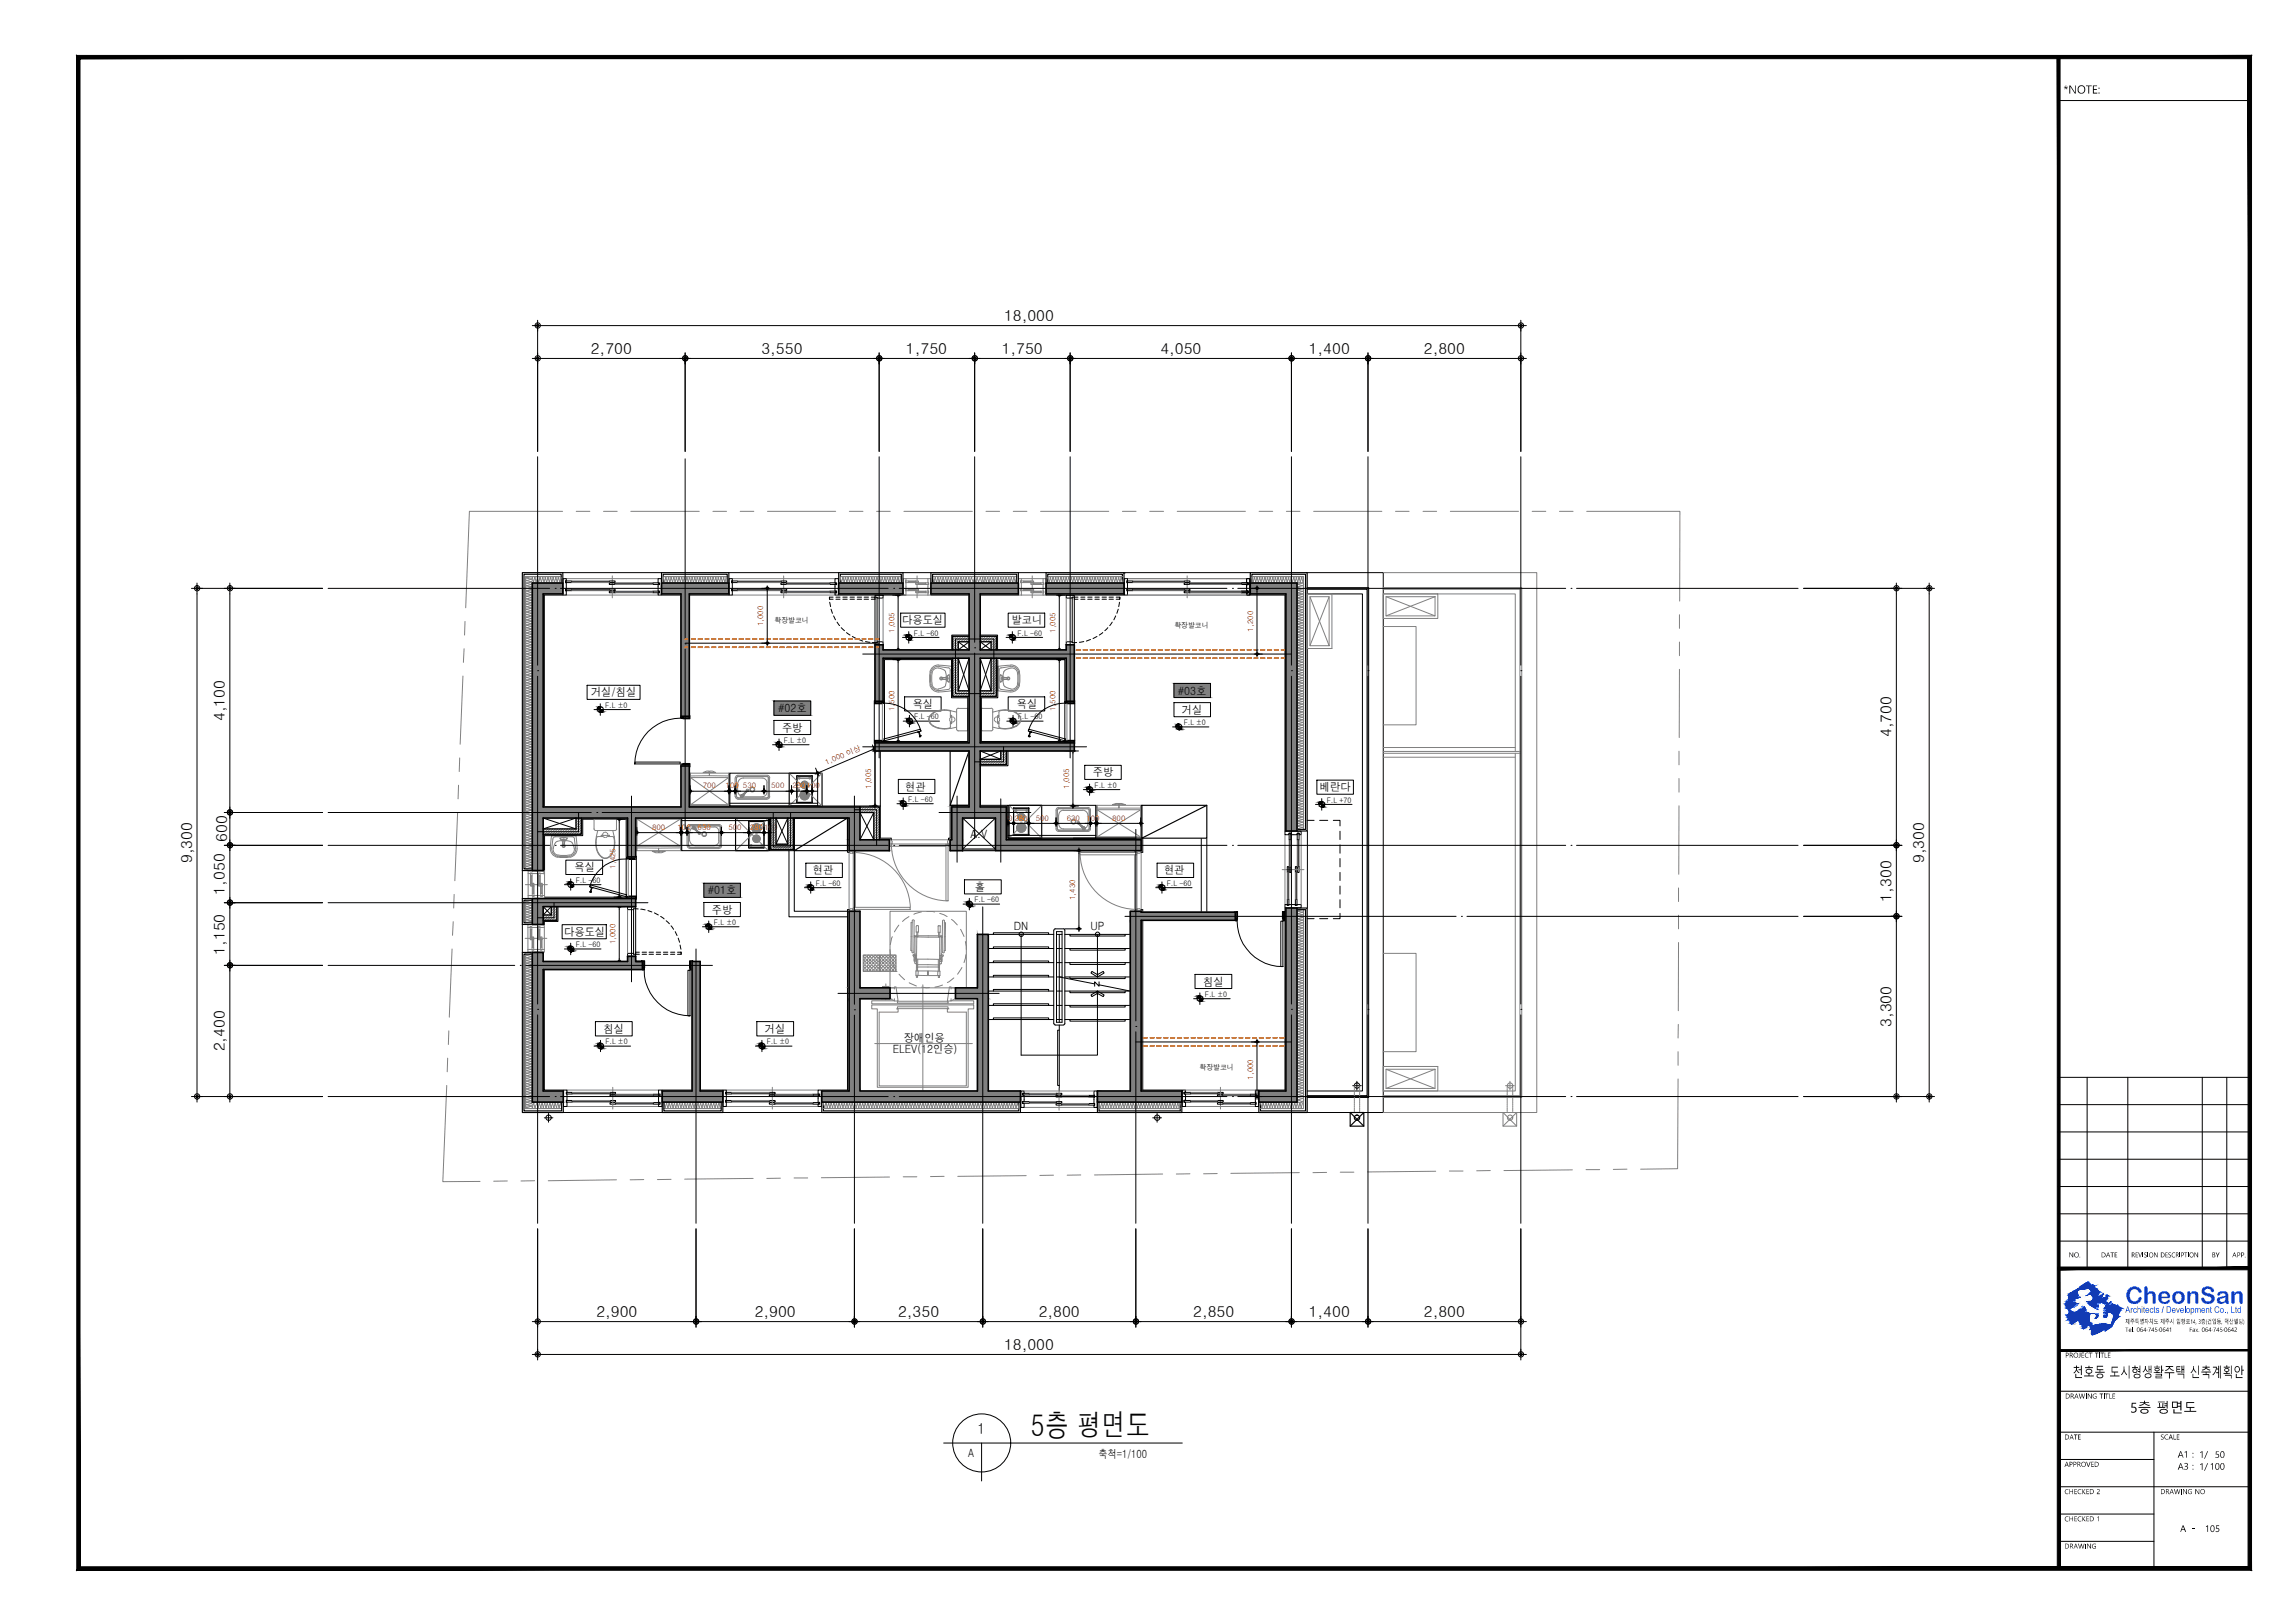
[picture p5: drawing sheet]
<svg xmlns="http://www.w3.org/2000/svg" width="420mm" height="297mm" viewBox="0 0 420 297" stroke-linecap="round" stroke-linejoin="round" font-family="sans-serif">
<defs><g id="words">
<text font-size="5.6" x="188.7" y="262.8">5층 평면도</text>
<text font-size="5" fill="#0f4bff" x="389.1" y="238.6">CheonSan</text>
<g font-size="3.3">
<text x="379.4" y="252">천호동 도시형생활주택 신축계획안</text>
<text x="390" y="258.5">5층 평면도</text>
</g>
<g font-size="2.8">
<text x="377.8" y="17.1">*NOTE:</text>
<text x="183.8" y="58.7">18,000</text>
<text x="108.2" y="64.7">2,700</text>
<text x="139.4" y="64.7">3,550</text>
<text x="165.9" y="64.7">1,750</text>
<text x="183.4" y="64.7">1,750</text>
<text x="212.4" y="64.7">4,050</text>
<text x="239.6" y="64.7">1,400</text>
<text x="260.7" y="64.7">2,800</text>
<text x="41.2" y="132" transform="rotate(-90 41.2 132)">4,100</text>
<text x="346.3" y="134.9" transform="rotate(-90 346.3 134.9)">4,700</text>
<text x="41.6" y="154.1" transform="rotate(-90 41.6 154.1)">600</text>
<text x="35.2" y="158" transform="rotate(-90 35.2 158)">9,300</text>
<text x="352.3" y="158" transform="rotate(-90 352.3 158)">9,300</text>
<text x="41.2" y="163.7" transform="rotate(-90 41.2 163.7)">1,050</text>
<text x="346.3" y="165" transform="rotate(-90 346.3 165)">1,300</text>
<text x="41.2" y="174.7" transform="rotate(-90 41.2 174.7)">1,150</text>
<text x="346.3" y="187.9" transform="rotate(-90 346.3 187.9)">3,300</text>
<text x="41.2" y="192.4" transform="rotate(-90 41.2 192.4)">2,400</text>
<text x="109.2" y="241">2,900</text>
<text x="138.2" y="241">2,900</text>
<text x="164.4" y="241">2,350</text>
<text x="190.2" y="241">2,800</text>
<text x="218.4" y="241">2,850</text>
<text x="239.6" y="241">1,400</text>
<text x="260.7" y="241">2,800</text>
<text x="183.8" y="247">18,000</text>
<text x="179" y="262.4">1</text>
</g>
<g font-size="2.2">
<text x="398.7" y="269">A3 :1/100</text>
<text x="398.7" y="266.8">A1 :1/ 50</text>
<text x="399.1" y="280.4">A - 105</text>
</g>
<g font-size="2.1">
<text x="165.2" y="114.2">다용도실</text>
<text x="185.2" y="114.2">발코니</text>
<text x="108.2" y="127.5">거실/침실</text>
<text x="142.5" y="130.4">#02호</text>
<text x="167.1" y="129.6">욕실</text>
<text x="186.2" y="129.6">욕실</text>
<text x="215.6" y="127.1">#03호</text>
<text x="216.4" y="130.6">거실</text>
<text x="143.2" y="133.9">주방</text>
<text x="200.1" y="142.1">주방</text>
<text x="165.7" y="144.7">현관</text>
<text x="241.6" y="144.8">베란다</text>
<text x="177.7" y="153.4">A.V</text>
<text x="105.2" y="159.5">욕실</text>
<text x="148.8" y="160">현관</text>
<text x="213.1" y="160">현관</text>
<text x="129.6" y="163.7">#01호</text>
<text x="130.3" y="167.2">주방</text>
<text x="178.5" y="163.1">홀</text>
<text x="103.3" y="171.3">다용도실</text>
<text x="185.6" y="170.3">DN</text>
<text x="199.6" y="170.2">UP</text>
<text x="220.3" y="180.4">침실</text>
<text x="110.5" y="189">침실</text>
<text x="140" y="189">거실</text>
<text x="165.5" y="190.7">장애인용</text>
<text x="163.4" y="192.7">ELEV(12인승)</text>
<text x="177.2" y="266.7">A</text>
<text x="201.1" y="266.8">축척=1/100</text>
</g>
<text font-size="1.9" fill="#0060a4" x="389.1" y="240.3">Architects / Development Co., Ltd</text>
<g font-size="1.7">
<text x="378.7" y="230.1">NO.</text>
<text x="384.6" y="230.1">DATE</text>
<text x="390.2" y="230.1">REVISION DESCRIPTION</text>
<text x="404.9" y="230.1">BY</text>
<text x="408.6" y="230.1">APP.</text>
<text x="378.1" y="248.5">PROJECT TITLE</text>
<text x="378.1" y="256">DRAWING TITLE</text>
<text x="378" y="263.5">DATE</text>
<text x="395.5" y="263.5">SCALE</text>
<text x="378" y="268.5">APPROVED</text>
<text x="378" y="273.5">CHECKED 2</text>
<text x="395.5" y="273.5">DRAWING NO</text>
<text x="378" y="278.4">CHECKED 1</text>
<text x="378" y="283.4">DRAWING</text>
</g>
<g font-size="1.5">
<text x="389.1" y="242.3">제주특별자치도 제주시 임항로14, 3층(건입동, 덕산빌딩)</text>
<text x="389.1" y="243.7">Tel. 064·745·0641</text>
<text x="404.7" y="243.7">Fax. 064·745·0642</text>
</g>
<g font-size="1.4">
<text x="141.8" y="113.9">확장발코니</text>
<text x="167.3" y="116.3">F.L -60</text>
<text x="186.3" y="116.3">F.L -60</text>
<text x="215" y="115">확장발코니</text>
<text x="110.8" y="129.5">F.L ±0</text>
<text x="167.4" y="131.6">F.L -60</text>
<text x="186.4" y="131.6">F.L -60</text>
<text x="143.5" y="136">F.L ±0</text>
<text x="216.7" y="132.7">F.L ±0</text>
<text x="166.2" y="146.8">F.L -60</text>
<text x="200.4" y="144.2">F.L ±0</text>
<text x="242.9" y="146.9">F.L +70</text>
<text x="105.4" y="161.6">F.L -60</text>
<text x="149.4" y="162.1">F.L -60</text>
<text x="178.4" y="165.1">F.L -60</text>
<text x="213.6" y="162.1">F.L -60</text>
<text x="105.4" y="173.3">F.L -60</text>
<text x="130.7" y="169.3">F.L ±0</text>
<text x="220.6" y="182.4">F.L ±0</text>
<text x="110.8" y="191.1">F.L ±0</text>
<text x="140.4" y="191.1">F.L ±0</text>
<text x="219.6" y="195.9">확장발코니</text>
</g>
<g font-size="1.4" fill="#f00">
<text x="139.7" y="114.6" transform="rotate(-90 139.7 114.6)">1,000</text>
<text x="163.7" y="115.8" transform="rotate(-90 163.7 115.8)">1,005</text>
<text x="193.3" y="115.8" transform="rotate(-90 193.3 115.8)">1,005</text>
<text x="229.4" y="115.6" transform="rotate(-90 229.4 115.6)">1,200</text>
<text x="163.7" y="130.1" transform="rotate(-90 163.7 130.1)">1,500</text>
<text x="193.3" y="130.1" transform="rotate(-90 193.3 130.1)">1,500</text>
<text x="151.3" y="140" transform="rotate(-23 151.3 140)">1,000 이상</text>
<text x="128.7" y="144.3">700</text>
<text x="132.8" y="144.3">100</text>
<text x="136" y="144.3">530</text>
<text x="141.2" y="144.3">500</text>
<text x="145.1" y="144.3">280100</text>
<text x="159.5" y="144.4" transform="rotate(-90 159.5 144.4)">1,005</text>
<text x="195.7" y="144.4" transform="rotate(-90 195.7 144.4)">1,005</text>
<text x="119.4" y="151.9">800</text>
<text x="124" y="151.9">100</text>
<text x="127.7" y="151.9">630</text>
<text x="133.3" y="151.9">500</text>
<text x="137.3" y="151.9">280</text>
<text x="139.9" y="151.9">100</text>
<text x="182.9" y="150.2">100</text>
<text x="185.7" y="150.2">280</text>
<text x="189.6" y="150.2">500</text>
<text x="195.3" y="150.2">630</text>
<text x="198.9" y="150.2">100</text>
<text x="203.6" y="150.2">800</text>
<text x="112.7" y="159" transform="rotate(-90 112.7 159)">1,425</text>
<text x="196.8" y="164.7" transform="rotate(-90 196.8 164.7)">1,430</text>
<text x="112.7" y="172.8" transform="rotate(-90 112.7 172.8)">1,000</text>
<text x="229.4" y="197.6" transform="rotate(-90 229.4 197.6)">1,000</text>
</g>
</g></defs>
<!-- layer: INSUL -->
<g fill="none" stroke="#808080" stroke-width=".18">
<path d="M96.3 105.5l.3 .2M96.5 118.3l.9 .3v.2l-.3 .1M96.5 118.2l.8-.2 .2 .2-.4 .3M96.5 117.8l.6-.3 .4 .2-.2 .3-.8-.2M96.5 115.4l.9 .3v.3l-.3 .1M96.5 115.3l.8-.2 .2 .3-.4 .2M96.5 114.9l.8-.3 .2 .3-.4 .2M96.5 108.7l.8 .2 .2 .2-.2 .2-.8-.1M96.5 108.1l.8-.2 .2 .3-.2 .2-.8-.2M96.5 105.8l.8 .2 .2 .2-.3 .3-.8-.2-.1 .3 .2 .1 .7-.2M96.5 105.7l.8-.2 .2 .3-.4 .2M96.5 118.8l.7 .1"/>
<path d="M96.5 116.8l.7 .2M96.5 115.9l.7 .2M96.5 114.9l.7 .2M96.5 113.9l.7 .3M96.5 112.5l.7 .2M96.5 112l.7 .2M96.5 111.6l.7 .1M96.5 118.7l-.3 .3 .2 .2 .8-.2M96.5 118.2l-.3 .3 .2 .2 .8-.2M96.5 117.8l-.3 .2 .3 .2M96.5 117.3l-.3 .2 .3 .2M96.5 115.9l-.3 .2 .2 .2 .8-.2"/>
<path d="M96.5 115.4l-.3 .2 .2 .2 .8-.2M96.5 114.9l-.3 .2 .3 .2M96.5 114.4l-.3 .2 .3 .3M96.5 113.5l-.3 .2 .3 .2M96.5 112.5l-.3 .2 .2 .2 .8-.1M96.5 112l-.3 .2 .3 .3M96.5 111.5l-.3 .3 .3 .2M96.5 111l-.2 .1v.3l.2 .1 .8-.2 .2 .2-.4 .2M96.5 109.1l-.3 .3 .2 .2 .8-.2M96.5 108.7l-.3 .2 .3 .2M96.5 108.2h-.2v.3l.2 .1 .8-.2 .2 .2-.4 .3M96.5 105.8l-.3 .2 .2 .2 .8-.2"/>
<path d="M97.1 119.9l.4 .2-.4 .3M97.1 119.5l.4 .2-.4 .2M97.1 119l.4 .2-.2 .2-.9-.2-.2 .2 .2 .3 .8-.2M97.1 117l.4 .3-.2 .2-.8-.2M97.1 116.6l.4 .2-.4 .2M97.1 116.1l.4 .2-.2 .2-.8-.2-.2 .1v.3l.2 .1M97.1 114.2l.4 .2-.2 .2-.8-.1M97.1 113.7l.4 .2-.4 .2M97.1 113.2l.4 .2-.2 .2-.8-.1M97.1 112.7l.4 .3-.4 .2M97.1 112.3l.4 .2-.4 .2M97.1 111.8l.4 .2-.4 .2"/>
<path d="M97.1 110.8l.4 .2-.2 .3-.8-.2M97.1 110.3l.4 .2-.2 .3-.8-.2M97.1 109.9l.4 .2-.4 .2M97.1 109.4l.4 .2-.4 .2M97.1 107.4l.4 .3-.2 .2-.8-.2M97.1 107l.4 .2-.4 .2M97.1 106.5l.4 .2-.4 .3M97.2 119.9l-.8-.2-.2 .2 .3 .2M97.2 116.6l-.8 .2-.2 .2 .2 .2 .8-.1M97.2 113.7l-.8 .2-.2 .2 .2 .3 .8-.2M97.2 113.2l-.8-.2-.2 .2 .3 .2M97.2 110.3l-.9 .4v.2l.2 .1"/>
<path d="M97.2 110.3l-.8-.2-.2 .2 .3 .2M97.2 109.8l-.8-.2-.2 .2 .3 .2M97.2 107.5l-.9 .3v.3h.2M97.2 107.4l-.8-.2-.2 .2 .3 .3M97.2 107l-.8-.3-.2 .2 .3 .3M97.2 120l-.7 .1M97.2 113.2l-.7 .2M97.2 112.3l-.7 .2M97.2 111.8l-.7 .2M97.2 110.9l-.7 .1M97.2 109.9l-.7 .2M97.2 108.9l-.7 .2"/>
<path d="M97.2 107l-.7 .2M98.4 105.8a.22 .22 0 0 0-.2-.3 .22 .22 0 0 0-.2 .3l.1 .6a.22 .22 0 0 1-.2 .3 .22 .22 0 0 1-.2-.3l.2-.6a.22 .22 0 0 0-.2-.3 .22 .22 0 0 0-.2 .3l.2 .6-.2 .3M98.4 105.8l.2 .6a.22 .22 0 0 1-.2 .3 .22 .22 0 0 1-.2-.3zM98.4 105.8a.22 .22 0 0 1 .2-.3 .22 .22 0 0 1 .2 .3l-.1 .6a.22 .22 0 0 0 .2 .3 .22 .22 0 0 0 .2-.3l-.2-.6a.22 .22 0 0 1 .2-.3 .22 .22 0 0 1 .2 .3l-.2 .6a.22 .22 0 0 0 .3 .3 .22 .22 0 0 0 .2-.3l-.2-.6a.22 .22 0 0 1 .2-.3 .22 .22 0 0 1 .2 .3l-.2 .6a.22 .22 0 0 0 .2 .3 .22 .22 0 0 0 .2-.3l-.1-.6a.22 .22 0 0 1 .2-.3 .22 .22 0 0 1 .2 .3l-.2 .6a.22 .22 0 0 0 .2 .3 .22 .22 0 0 0 .2-.3l-.2-.6a.22 .22 0 0 1 .2-.3 .22 .22 0 0 1 .3 .3l-.2 .6a.22 .22 0 0 0 .2 .3 .22 .22 0 0 0 .2-.3l-.2-.6a.22 .22 0 0 1 .2-.3 .22 .22 0 0 1 .3 .3l-.3 .6a.22 .22 0 0 0 .3 .3 .22 .22 0 0 0 .2-.3l-.2-.6a.22 .22 0 0 1 .2-.3 .22 .22 0 0 1 .2 .3l-.1 .6a.22 .22 0 0 0 .2 .3 .22 .22 0 0 0 .2-.3l-.2-.6a.22 .22 0 0 1 .2-.3 .22 .22 0 0 1 .2 .3l-.2 .6a.22 .22 0 0 0 .2 .3 .22 .22 0 0 0 .2-.3l-.1-.6a.22 .22 0 0 1 .2-.3 .22 .22 0 0 1 .2 .3l-.2 .6 .2 .3M102.7 105.5h-6.5v53.5M121.4 105.5h11.7M127.2 105.8a.22 .22 0 0 0-.2-.3 .22 .22 0 0 0-.3 .3l.2 .7a.22 .22 0 0 1-.2 .2 .22 .22 0 0 1-.2-.3l.2-.7a.21 .21 0 0 0-.2-.2 .21 .21 0 0 0-.2 .3l.1 .7a.22 .22 0 0 1-.2 .2 .22 .22 0 0 1-.2-.3l.2-.7a.21 .21 0 0 0-.2-.2 .21 .21 0 0 0-.2 .3l.2 .7a.22 .22 0 0 1-.3 .2 .22 .22 0 0 1-.1-.3l.1-.7a.21 .21 0 0 0-.2-.2 .21 .21 0 0 0-.2 .3l.2 .7a.22 .22 0 0 1-.3 .2 .22 .22 0 0 1-.1-.3l.2-.7a.21 .21 0 0 0-.3-.2 .21 .21 0 0 0-.2 .3l.2 .7a.22 .22 0 0 1-.2 .2 .22 .22 0 0 1-.2-.3l.2-.7a.21 .21 0 0 0-.3-.2 .21 .21 0 0 0-.2 .3l.2 .7a.22 .22 0 0 1-.2 .2 .22 .22 0 0 1-.2-.3l.2-.7a.21 .21 0 0 0-.2-.2 .21 .21 0 0 0-.2 .3l.1 .7a.22 .22 0 0 1-.2 .2 .22 .22 0 0 1-.2-.3l.2-.7a.21 .21 0 0 0-.2-.2 .21 .21 0 0 0-.2 .3l.2 .7a.22 .22 0 0 1-.3 .2 .22 .22 0 0 1-.2-.3l.2-.7a.21 .21 0 0 0-.2-.2 .21 .21 0 0 0-.2 .3l.2 .7a.22 .22 0 0 1-.2 .2 .22 .22 0 0 1-.2-.3l.2-.7a.21 .21 0 0 0-.3-.2 .21 .21 0 0 0-.2 .3l.2 .7a.22 .22 0 0 1-.2 .2 .22 .22 0 0 1-.2-.3l.2-.7a.23 .23 0 0 0-.3-.2 .23 .23 0 0 0-.2 .3l.2 .7a.22 .22 0 0 1-.2 .2 .22 .22 0 0 1-.2-.3l.2-.7a.21 .21 0 0 0-.3-.2 .21 .21 0 0 0-.1 .3l.2 .7-.3 .2M127.2 105.8l.2 .6a.22 .22 0 0 1-.2 .3 .22 .22 0 0 1-.2-.3zM127.2 105.8a.22 .22 0 0 1 .2-.3 .22 .22 0 0 1 .2 .3l-.1 .7a.22 .22 0 0 0 .2 .2 .22 .22 0 0 0 .2-.3l-.2-.7a.23 .23 0 0 1 .2-.2 .23 .23 0 0 1 .2 .3l-.2 .7a.22 .22 0 0 0 .3 .2 .22 .22 0 0 0 .2-.3l-.2-.7a.21 .21 0 0 1 .2-.2 .21 .21 0 0 1 .2 .3l-.2 .7a.24 .24 0 0 0 .3 .2 .24 .24 0 0 0 .2-.3l-.2-.7a.21 .21 0 0 1 .2-.2 .21 .21 0 0 1 .2 .3l-.2 .7a.22 .22 0 0 0 .2 .2 .22 .22 0 0 0 .2-.3l-.2-.7a.23 .23 0 0 1 .3-.2 .23 .23 0 0 1 .2 .3l-.2 .7a.22 .22 0 0 0 .2 .2 .22 .22 0 0 0 .2-.3l-.2-.7a.21 .21 0 0 1 .3-.2 .21 .21 0 0 1 .1 .3l-.2 .7a.24 .24 0 0 0 .3 .2 .24 .24 0 0 0 .2-.3l-.2-.7a.21 .21 0 0 1 .2-.2 .21 .21 0 0 1 .2 .3l-.2 .7a.22 .22 0 0 0 .3 .2 .22 .22 0 0 0 .2-.3l-.2-.7a.23 .23 0 0 1 .2-.2 .23 .23 0 0 1 .2 .3l-.2 .7a.22 .22 0 0 0 .2 .2 .22 .22 0 0 0 .2-.3l-.1-.7a.21 .21 0 0 1 .2-.2 .21 .21 0 0 1 .2 .3l-.2 .7a.24 .24 0 0 0 .2 .2 .24 .24 0 0 0 .2-.3l-.2-.7a.21 .21 0 0 1 .3-.2 .21 .21 0 0 1 .2 .3l-.2 .7a.22 .22 0 0 0 .2 .2 .22 .22 0 0 0 .2-.3l-.2-.7a.23 .23 0 0 1 .2-.2 .23 .23 0 0 1 .3 .3l-.3 .7a.22 .22 0 0 0 .3 .2 .22 .22 0 0 0 .2-.3l-.2-.7a.21 .21 0 0 1 .2-.2 .21 .21 0 0 1 .2 .3l-.2 .7 .3 .2M153.8 105.5h11.2M154.8 105.8a.22 .22 0 0 0-.2-.3 .22 .22 0 0 0-.3 .3l.2 .6a.22 .22 0 0 1-.2 .3 .22 .22 0 0 1-.2-.3l.2-.6a.23 .23 0 0 0-.2-.3 .23 .23 0 0 0-.3 .3l.3 .6v.2l-.3 .1M154.8 105.8l.2 .6a.24 .24 0 0 1-.2 .3 .24 .24 0 0 1-.2-.3z"/>
<path d="M154.8 105.8a.22 .22 0 0 1 .2-.3 .22 .22 0 0 1 .2 .3l-.1 .7a.22 .22 0 0 0 .2 .2 .22 .22 0 0 0 .2-.3l-.2-.7a.23 .23 0 0 1 .2-.2 .23 .23 0 0 1 .2 .3l-.2 .7a.22 .22 0 0 0 .3 .2 .22 .22 0 0 0 .2-.3l-.2-.7a.21 .21 0 0 1 .2-.2 .21 .21 0 0 1 .2 .3l-.2 .7a.24 .24 0 0 0 .3 .2 .24 .24 0 0 0 .2-.3l-.2-.7a.21 .21 0 0 1 .2-.2 .21 .21 0 0 1 .2 .3l-.2 .7a.22 .22 0 0 0 .2 .2 .22 .22 0 0 0 .2-.3l-.2-.7a.23 .23 0 0 1 .3-.2 .23 .23 0 0 1 .2 .3l-.2 .7a.22 .22 0 0 0 .2 .2 .22 .22 0 0 0 .2-.3l-.2-.7a.21 .21 0 0 1 .3-.2 .21 .21 0 0 1 .1 .3l-.2 .7a.24 .24 0 0 0 .3 .2 .24 .24 0 0 0 .2-.3l-.2-.7a.21 .21 0 0 1 .2-.2 .21 .21 0 0 1 .2 .3l-.2 .7a.22 .22 0 0 0 .3 .2 .22 .22 0 0 0 .2-.3l-.2-.7a.23 .23 0 0 1 .2-.2 .23 .23 0 0 1 .2 .3l-.2 .7a.22 .22 0 0 0 .3 .2 .22 .22 0 0 0 .1-.3l-.1-.7a.21 .21 0 0 1 .2-.2 .21 .21 0 0 1 .2 .3l-.2 .7a.24 .24 0 0 0 .2 .2 .24 .24 0 0 0 .2-.3l-.2-.7a.21 .21 0 0 1 .3-.2 .21 .21 0 0 1 .2 .3l-.2 .7a.22 .22 0 0 0 .2 .2 .22 .22 0 0 0 .2-.3l-.2-.7a.23 .23 0 0 1 .3-.2 .23 .23 0 0 1 .2 .3l-.2 .7a.22 .22 0 0 0 .2 .2 .22 .22 0 0 0 .2-.3l-.2-.7a.21 .21 0 0 1 .2-.2 .21 .21 0 0 1 .2 .3l-.2 .7a.24 .24 0 0 0 .3 .2 .24 .24 0 0 0 .2-.3l-.2-.7a.21 .21 0 0 1 .2-.2 .21 .21 0 0 1 .2 .3l-.2 .7a.22 .22 0 0 0 .3 .2 .22 .22 0 0 0 .1-.3l-.2-.7a.23 .23 0 0 1 .3-.2 .23 .23 0 0 1 .2 .3l-.2 .7a.22 .22 0 0 0 .2 .2 .22 .22 0 0 0 .2-.3l-.2-.7a.21 .21 0 0 1 .3-.2 .21 .21 0 0 1 .2 .3l-.2 .7a.24 .24 0 0 0 .2 .2 .24 .24 0 0 0 .2-.3l-.2-.7a.21 .21 0 0 1 .2-.2 .21 .21 0 0 1 .2 .3l-.1 .7a.22 .22 0 0 0 .2 .2 .22 .22 0 0 0 .2-.3l-.2-.7a.23 .23 0 0 1 .2-.2 .23 .23 0 0 1 .2 .3l-.2 .7a.22 .22 0 0 0 .3 .2 .22 .22 0 0 0 .2-.3l-.2-.7a.21 .21 0 0 1 .2-.2 .21 .21 0 0 1 .2 .3l-.2 .7a.24 .24 0 0 0 .3 .2 .24 .24 0 0 0 .2-.3l-.3-.7a.21 .21 0 0 1 .3-.2 .21 .21 0 0 1 .2 .3l-.2 .7a.22 .22 0 0 0 .2 .2 .22 .22 0 0 0 .2-.3l-.2-.7a.23 .23 0 0 1 .3-.2 .23 .23 0 0 1 .2 .3M164.4 105.8l.2 .6a.22 .22 0 0 1-.2 .3 .22 .22 0 0 1-.2-.3zM164.4 105.8a.22 .22 0 0 1 .2-.3 .22 .22 0 0 1 .2 .3l-.2 .7 .3 .2M170.7 105.5h15.4M170.9 106.4l-.1-.8 .2-.1 .2 .1 .2 .8M171 106.4l-.1 .2-.1 .1M171 106.4l.2 .3 .2-.3M171.2 105.8l-.2 .6M171.2 105.8l.1-.3h.3l.1 .3-.2 .7 .2 .2 .2-.3M171.9 106.4l-.2-.8 .2-.1 .3 .1-.2 .8M172.6 105.8l-.3 .9h-.2l-.1-.3M172.7 105.8l-.3-.3-.2 .1 .2 .8"/>
<path d="M172.7 105.8l.2 .7-.2 .2-.3-.3M172.7 105.8l.2-.3 .2 .3M173.1 105.8l-.2 .6M173.1 105.8l.3 .7-.2 .2-.3-.3M173.2 105.8l.2-.3 .2 .3M173.6 105.8l-.2 .6 .1 .3 .4-.2-.2-.7 .2-.3 .2 .1 .2 .8M174.1 105.8l-.2 .7 .2 .2 .2-.3M174.1 105.8l.2-.3 .3 .3M174.5 105.8l-.1 .7 .2 .2 .2-.3M174.6 105.8l.2 .6M174.6 105.8l.2-.3 .2 .1-.2 .8M174.8 106.4l.3 .3 .2-.3"/>
<path d="M175.4 105.8l-.2 .6M175.4 105.8v-.3h-.2v1l.3 .2 .2-.3M175.9 105.8l-.2 .6M175.9 105.8l-.2-.3-.2 .1 .1 .8M175.9 105.8l.2 .7-.2 .2-.2-.3M175.9 105.8l.3-.3 .2 .3M176.4 105.8l-.2 .7 .2 .2 .2-.3M176.4 105.8l.2 .6M176.4 105.8l.2-.3 .3 .3M176.7 106.4l.2 .3 .2-.3M176.8 105.8l-.1 .6M176.9 105.8l.2 .6"/>
<path d="M176.9 105.8l.2-.3 .3 .3M177.1 106.4l.3 .3 .2-.3M177.3 105.8l-.2 .6M177.4 105.8l.1 .6M177.4 105.8l.2-.3 .2 .1-.2 .8a.28 .28 0 0 0 .3 .3 .28 .28 0 0 0 .3-.3M177.8 105.8l.3 .6M177.9 105.8a.28 .28 0 0 1 .3-.3 .28 .28 0 0 1 .2 .3M178.2 106.4l.2 .3 .2-.3M178.4 105.8l-.2 .6M178.4 105.8l.2 .6M178.4 105.8l.1-.3h.3l.3 .9M178.9 105.8l-.2 .7 .2 .2 .2-.3"/>
<path d="M178.9 105.8a.28 .28 0 0 1 .3-.3 .28 .28 0 0 1 .3 .3M179.2 106.4a.28 .28 0 0 0 .2 .3 .28 .28 0 0 0 .3-.3M179.5 105.8l-.3 .6M179.5 105.8l.2 .6M179.5 105.8l.2-.3 .2 .3M179.8 106.4l.1 .3 .2-.3M179.9 105.8l-.2 .6M180.3 105.8l-.2 .7 .3 .2 .2-.3M180.3 105.8l-.2-.3-.2 .1 .1 .8M180.3 105.8l.3 .6M180.4 105.8l.2-.3 .2 .3M180.6 106.4l.2 .3 .2-.3"/>
<path d="M180.8 105.8l-.2 .6M180.8 105.8l.2 .6M180.9 105.8l.2-.3 .2 .1-.2 .8M181.1 106.4l.2 .3 .2-.3M182 106.4l-.2 .3-.2-.2 .2-.9-.3-.1-.2 .1 .2 .8M182.2 105.8l-.2 .6M182.2 105.8l-.2-.3-.2 .1 .2 .8M182.7 105.8l-.3 .9h-.3l-.1-.3M182.7 105.8l-.2-.3-.2 .1 .2 .8M182.8 105.8l.2 .7-.3 .2-.2-.3M182.8 105.8l.2-.3 .2 .3M183.2 105.8l-.2 .7 .2 .2 .3-.3-.3-.6"/>
<path d="M183.9 106.4l-.2-.8 .3-.1 .2 .1 .2 .8M184 106.4l.2 .3 .2-.3M184.1 105.8l-.2 .7-.2 .2-.2-.3 .2-.8-.2-.1-.3 .3M184.2 105.8l.2-.3 .2 .1-.2 .8M184.5 106.4l.2 .3 .2-.3M184.9 106.4l-.2-.8 .2-.1 .3 .3-.3 .6M184.9 106.4l.2 .3 .3-.3M185.6 105.8l-.2 .7 .3 .2 .2-.2 .2-.7M185.6 105.8l-.2-.3-.2 .1 .1 .8M185.6 105.8l.2 .6M185.6 105.8l.3-.3 .2 .3M185.9 106.4v.2l.2 .1"/>
<path d="M191.8 105.5h13.7M193.7 105.8a.22 .22 0 0 0-.2-.3 .22 .22 0 0 0-.2 .3l.2 .6a.22 .22 0 0 1-.2 .3 .22 .22 0 0 1-.3-.3l.3-.6a.22 .22 0 0 0-.3-.3 .22 .22 0 0 0-.2 .3l.2 .6a.22 .22 0 0 1-.2 .3 .22 .22 0 0 1-.2-.3l.1-.6a.22 .22 0 0 0-.2-.3 .22 .22 0 0 0-.2 .3l.2 .6a.22 .22 0 0 1-.2 .3 .22 .22 0 0 1-.2-.3l.2-.6a.22 .22 0 0 0-.2-.3 .22 .22 0 0 0-.2 .3l.2 .7-.3 .2M193.7 105.8l.3 .6a.22 .22 0 0 1-.2 .3 .22 .22 0 0 1-.3-.3zM193.8 105.8a.22 .22 0 0 1 .2-.3 .22 .22 0 0 1 .2 .3l-.2 .6a.22 .22 0 0 0 .2 .3 .22 .22 0 0 0 .2-.3l-.1-.6a.22 .22 0 0 1 .2-.3 .22 .22 0 0 1 .2 .3l-.2 .6a.22 .22 0 0 0 .2 .3 .22 .22 0 0 0 .2-.3l-.2-.6a.22 .22 0 0 1 .2-.3 .22 .22 0 0 1 .3 .3l-.2 .6a.22 .22 0 0 0 .2 .3 .22 .22 0 0 0 .2-.3l-.2-.6a.22 .22 0 0 1 .2-.3 .22 .22 0 0 1 .2 .3l-.1 .6a.22 .22 0 0 0 .2 .3 .22 .22 0 0 0 .2-.3l-.2-.6a.22 .22 0 0 1 .2-.3 .22 .22 0 0 1 .2 .3l-.2 .6a.22 .22 0 0 0 .2 .3 .22 .22 0 0 0 .2-.3l-.1-.6a.22 .22 0 0 1 .2-.3 .22 .22 0 0 1 .2 .3l-.2 .6a.22 .22 0 0 0 .2 .3 .22 .22 0 0 0 .2-.3l-.2-.6a.23 .23 0 0 1 .3-.3 .23 .23 0 0 1 .2 .3M197.1 105.8l.2 .6a.22 .22 0 0 1-.2 .3 .22 .22 0 0 1-.2-.3zM205.5 105.5l-.2 .2 .2 .7a.22 .22 0 0 1-.2 .3 .22 .22 0 0 1-.2-.3l.1-.7a.21 .21 0 0 0-.2-.2 .21 .21 0 0 0-.2 .3l.2 .7a.22 .22 0 0 1-.2 .2 .22 .22 0 0 1-.2-.3l.2-.7a.21 .21 0 0 0-.3-.2 .21 .21 0 0 0-.2 .3l.2 .7a.22 .22 0 0 1-.2 .2 .22 .22 0 0 1-.2-.3l.2-.7a.21 .21 0 0 0-.2-.2 .21 .21 0 0 0-.2 .3l.1 .7a.22 .22 0 0 1-.2 .2 .22 .22 0 0 1-.2-.3l.2-.7a.21 .21 0 0 0-.2-.2 .21 .21 0 0 0-.2 .3l.2 .7a.22 .22 0 0 1-.3 .2 .22 .22 0 0 1-.1-.3l.1-.7a.21 .21 0 0 0-.2-.2 .21 .21 0 0 0-.2 .3l.2 .7a.22 .22 0 0 1-.3 .2 .22 .22 0 0 1-.2-.3l.3-.7a.21 .21 0 0 0-.3-.2 .21 .21 0 0 0-.2 .3l.2 .7a.22 .22 0 0 1-.2 .2 .22 .22 0 0 1-.2-.3l.2-.7a.21 .21 0 0 0-.3-.2 .21 .21 0 0 0-.2 .3l.2 .7a.22 .22 0 0 1-.2 .2 .22 .22 0 0 1-.2-.3l.2-.7a.21 .21 0 0 0-.2-.2 .21 .21 0 0 0-.2 .3l.1 .7a.22 .22 0 0 1-.2 .2 .22 .22 0 0 1-.2-.3l.2-.7a.21 .21 0 0 0-.2-.2 .21 .21 0 0 0-.2 .3l.2 .7a.22 .22 0 0 1-.3 .2 .22 .22 0 0 1-.2-.3l.2-.7a.21 .21 0 0 0-.2-.2 .21 .21 0 0 0-.2 .3l.2 .7a.22 .22 0 0 1-.2 .2 .22 .22 0 0 1-.2-.3l.1-.7a.21 .21 0 0 0-.2-.2 .21 .21 0 0 0-.2 .3l.2 .7a.22 .22 0 0 1-.2 .2 .22 .22 0 0 1-.2-.3l.2-.7a.21 .21 0 0 0-.3-.2 .21 .21 0 0 0-.1 .3l.1 .7a.22 .22 0 0 1-.2 .2 .22 .22 0 0 1-.2-.3l.2-.7a.21 .21 0 0 0-.3-.2 .21 .21 0 0 0-.1 .3l.2 .7a.22 .22 0 0 1-.3 .2 .22 .22 0 0 1-.2-.3l.2-.7a.21 .21 0 0 0-.2-.2 .21 .21 0 0 0-.2 .3l.2 .7a.22 .22 0 0 1-.3 .2 .22 .22 0 0 1-.2-.3l.2-.7a.21 .21 0 0 0-.2-.2 .21 .21 0 0 0-.2 .3l.2 .7a.22 .22 0 0 1-.2 .2 .22 .22 0 0 1-.2-.3l.1-.7a.21 .21 0 0 0-.2-.2 .21 .21 0 0 0-.2 .3l.2 .7a.24 .24 0 0 1-.2 .2 .24 .24 0 0 1-.2-.3l.2-.7a.21 .21 0 0 0-.3-.2 .21 .21 0 0 0-.2 .3M229.2 105.5h9.4v46.3M237.4 106.7l.1 .2h.3l-.3 .1v.3l.3 .1M237.7 107l.6 .2M237.7 107.6l.6 .1M237.7 108l.6 .2M237.7 108.5l.6 .2"/>
<path d="M237.7 109l.6 .2M237.7 109.5l.6 .2M237.7 110l.6 .1M237.7 110.4l.6 .2M237.7 110.9l.6 .2M237.7 111.4l.6 .2M237.7 111.9l.6 .1M237.7 112.8l.6 .2M237.7 113.3l.6 .2M237.7 113.8l.6 .2-.6 .2M237.7 114.3l.6 .2M237.7 114.8l.6 .1"/>
<path d="M237.7 115.2l.6 .2M237.7 115.7l.6 .2M237.7 116.2l.6 .2M237.7 116.7l.6 .2M237.7 117.2l.6 .1M237.7 117.6l.6 .2M237.7 118.1l.6 .2M237.7 118.6l.6 .2M237.7 119.1l.6 .1M237.7 119.5l.6 .2M237.8 107.5l-.4 .2 .4 .3-.3 .1v.2l.3 .1M237.8 108.5l-.4 .2 .4 .2"/>
<path d="M237.8 109l-.4 .2 .4 .2M237.8 109.4l-.4 .3 .4 .2M237.8 109.9l-.4 .3 .4 .2-.3 .1v.3h.3l-.4 .3 .4 .2M237.8 111.4l-.4 .2 .4 .2M237.8 111.8l-.4 .3 .4 .2M237.8 112.3l-.4 .2 .4 .3M237.8 112.8l-.4 .2 .4 .3-.4 .2 .4 .2-.3 .1v.3l.3 .1M237.8 114.3l-.4 .2 .4 .2M237.8 114.7l-.4 .2 .4 .3M237.8 115.2l-.4 .2 .4 .2M237.8 115.7l-.4 .2 .4 .2M237.8 116.2l-.4 .2 .4 .2-.3 .1v.3l.3 .1"/>
<path d="M237.8 117.1l-.4 .3 .4 .2-.3 .1v.3h.3M237.8 118.1l-.4 .2 .4 .2M237.8 118.6l-.4 .2 .4 .2M237.8 119l-.4 .3 .4 .2-.3 .1v.3h.3M238.3 106.8l-.6 .1M238.3 107.2l-.6 .2M238.3 107.8l-.6 .2M238.3 108.3l-.6 .1M238.3 108.7l-.6 .3M238.3 109.2l-.6 .2M238.3 109.7l-.6 .2M238.3 110.2l-.6 .2"/>
<path d="M238.3 110.7l-.6 .2M238.3 111.2l-.6 .1M238.3 111.6l-.6 .2M238.3 112.1l-.6 .2 .6 .3M238.3 112.6l-.6 .2M238.3 113.1l-.6 .2M238.3 113.6l-.6 .1M238.3 114.5l-.6 .2M238.3 115l-.6 .2M238.3 115.5l-.6 .1M238.3 115.9l-.6 .2M238.3 116.4l-.6 .2"/>
<path d="M238.3 116.9l-.6 .2M238.3 117.4l-.6 .2M238.3 117.9l-.6 .2M238.3 118.3l-.6 .2M238.3 118.8l-.6 .2M238.3 119.3l-.6 .2M238.3 119.8l-.6 .2M238.4 106.7l.3 .2-.3 .3M238.4 107.8l.3 .2-.3 .2 .3 .3-.3 .2 .2 .1v.3l-.2 .1M238.4 109.2l.3 .2-.3 .3 .2 .1v.2l-.2 .1M238.4 110.1l.3 .3-.3 .2M238.4 110.7l.3 .2-.3 .2"/>
<path d="M238.4 111.1l.3 .2-.3 .3 .2 .1v.2l-.2 .1M238.4 112.1l.3 .2-.3 .2 .2 .1v.3l-.2 .1M238.4 113l.3 .2-.3 .3M238.4 113.5l.3 .3-.3 .2M238.4 114l.3 .2-.3 .2M238.4 114.5l.3 .2-.3 .2M238.4 115l.3 .2-.3 .2 .3 .3-.3 .2 .2 .1v.3h-.2M238.4 116.4l.3 .2-.3 .3M238.4 116.9l.3 .2-.3 .2M238.4 117.3l.3 .3-.3 .2M238.4 117.9l.3 .2-.3 .2 .3 .2-.3 .3 .2 .1v.2l-.2 .1M238.4 119.3l.3 .2-.3 .2"/>
<path d="M238.4 119.8l.3 .2-.3 .2M238.4 107.2a.28 .28 0 0 1 .3 .2 .28 .28 0 0 1-.3 .3M238.5 105.5l-.2 .1 .2 .8a.22 .22 0 0 1-.2 .3 .22 .22 0 0 1-.2-.3l.2-.7a.23 .23 0 0 0-.3-.2 .23 .23 0 0 0-.2 .3l.2 .7a.22 .22 0 0 1-.2 .2 .22 .22 0 0 1-.2-.3l.2-.7a.21 .21 0 0 0-.2-.2 .21 .21 0 0 0-.2 .3l.2 .7a.24 .24 0 0 1-.3 .2 .24 .24 0 0 1-.2-.3l.2-.7a.21 .21 0 0 0-.2-.2 .21 .21 0 0 0-.2 .3l.2 .7a.22 .22 0 0 1-.3 .2 .22 .22 0 0 1-.2-.3l.3-.7a.23 .23 0 0 0-.3-.2 .23 .23 0 0 0-.2 .3l.2 .7a.22 .22 0 0 1-.2 .2 .22 .22 0 0 1-.2-.3l.1-.7a.21 .21 0 0 0-.2-.2 .21 .21 0 0 0-.2 .3l.2 .7a.24 .24 0 0 1-.2 .2 .24 .24 0 0 1-.2-.3l.2-.7a.21 .21 0 0 0-.3-.2 .21 .21 0 0 0-.1 .3l.1 .7a.22 .22 0 0 1-.2 .2 .22 .22 0 0 1-.2-.3l.2-.7a.23 .23 0 0 0-.2-.2 .23 .23 0 0 0-.3 .3l.3 .7a.22 .22 0 0 1-.3 .2 .22 .22 0 0 1-.2-.3l.2-.7a.21 .21 0 0 0-.2-.2 .21 .21 0 0 0-.2 .3l.2 .7a.24 .24 0 0 1-.3 .2 .24 .24 0 0 1-.2-.3l.2-.7a.21 .21 0 0 0-.2-.2 .21 .21 0 0 0-.2 .3l.2 .7a.22 .22 0 0 1-.3 .2 .22 .22 0 0 1-.1-.3l.2-.7a.23 .23 0 0 0-.3-.2 .23 .23 0 0 0-.2 .3l.2 .7a.22 .22 0 0 1-.2 .2 .22 .22 0 0 1-.2-.3l.2-.7a.21 .21 0 0 0-.3-.2 .21 .21 0 0 0-.2 .3l.3 .7a.24 .24 0 0 1-.3 .2 .24 .24 0 0 1-.2-.3l.2-.7a.21 .21 0 0 0-.2-.2 .21 .21 0 0 0-.2 .3l.1 .7a.22 .22 0 0 1-.2 .2 .22 .22 0 0 1-.2-.3l.2-.7a.23 .23 0 0 0-.2-.2 .23 .23 0 0 0-.2 .3l.2 .7a.22 .22 0 0 1-.3 .2 .22 .22 0 0 1-.1-.3l.1-.7a.21 .21 0 0 0-.2-.2 .21 .21 0 0 0-.2 .3l.2 .7a.24 .24 0 0 1-.2 .2 .24 .24 0 0 1-.2-.3l.2-.7a.21 .21 0 0 0-.3-.2 .21 .21 0 0 0-.2 .3l.2 .7a.22 .22 0 0 1-.2 .2 .22 .22 0 0 1-.2-.3l.2-.7a.23 .23 0 0 0-.3-.2 .23 .23 0 0 0-.2 .3l.2 .7a.22 .22 0 0 1-.2 .2 .22 .22 0 0 1-.2-.3l.2-.7a.21 .21 0 0 0-.2-.2 .21 .21 0 0 0-.2 .3l.2 .7a.24 .24 0 0 1-.3 .2 .24 .24 0 0 1-.2-.3l.2-.7a.21 .21 0 0 0-.2-.2 .21 .21 0 0 0-.2 .3l.2 .7a.22 .22 0 0 1-.3 .2 .22 .22 0 0 1-.2-.3l.3-.7a.23 .23 0 0 0-.3-.2 .23 .23 0 0 0-.2 .3l.2 .6-.2 .3M96.5 138l.9 .3v.2l-.3 .1M96.5 137.5l.9 .3v.2l-.3 .1M96.5 134.6l.8 .2 .2 .2-.2 .2-.8-.1M96.5 134.1l.8-.2 .2 .2-.4 .2M96.5 131.2l.9 .3v.3l-.3 .1M96.5 131.2l.8-.2 .2 .2-.4 .2M96.5 130.7l.8-.2 .2 .2-.4 .2M96.5 128.3l.9 .3v.3l-.3 .1M96.5 128.3l.8-.2 .2 .2-.4 .2"/>
<path d="M96.5 127.8l.8-.2 .2 .2-.4 .2M96.5 121.7l.8 .1 .2 .3-.2 .2-.8-.2M96.5 121.1l.8-.2 .2 .2-.2 .2-.8-.2M96.5 139.4l.7 .2M96.5 138.5l.7 .1M96.5 134.1l.7 .2M96.5 133.2l.7 .1M96.5 132.7l.7 .2M96.5 131.7l.7 .2M96.5 130.8l.7 .1M96.5 129.8l.7 .2M96.5 127.9l.7 .1"/>
<path d="M96.5 125l.7 .2M96.5 124.5l.7 .2M96.5 120.2l.7 .2M96.5 139.9l-.3 .2 .3 .2M96.5 138.4l-.3 .2 .2 .3 .8-.2M96.5 137.9l-.3 .2 .2 .3 .8-.2M96.5 137.5l-.3 .2 .3 .2M96.5 136.9l-.2 .1v.3l.2 .1 .8-.2 .2 .2-.4 .2M96.5 135l-.3 .3 .2 .2 .8-.2M96.5 134.6l-.3 .2 .3 .2M96.5 134.1l-.3 .2 .2 .2 .8-.1M96.5 133.6l-.3 .2 .3 .2"/>
<path d="M96.5 133.1l-.3 .3 .3 .2M96.5 132.6l-.3 .2 .3 .3M96.5 131.7l-.3 .2 .2 .2 .8-.2M96.5 131.2l-.3 .2 .2 .2 .8-.1M96.5 130.7l-.3 .2 .3 .3M96.5 130.3l-.3 .2 .3 .2M96.5 128.3l-.3 .2 .2 .3 .8-.2M96.5 127.8l-.3 .3 .3 .2M96.5 127.4l-.3 .2 .3 .2M96.5 126.4l-.3 .2 .3 .2M96.5 125l-.3 .2 .2 .2 .8-.1M96.5 124.5l-.3 .2 .3 .2"/>
<path d="M96.5 124l-.2 .1v.2l.2 .1 .8-.2 .2 .3-.4 .2M96.5 122.1l-.3 .2 .2 .2 .8-.1M96.5 121.6l-.3 .2 .3 .3M96.5 121.1l-.2 .1v.3l.2 .1 .8-.2 .2 .2-.4 .2M96.5 120.6l-.3 .3 .3 .2M96.5 120.2l-.3 .2 .3 .2M97.1 139.6l.4 .2-.2 .3-.8-.2M97.1 139.1l.4 .3-.4 .2M97.1 138.6l.4 .3-.2 .2-.8-.2-.2 .1v.3h.2M97.1 136.7l.4 .3-.2 .2-.8-.2M97.1 136.2l.4 .2-.2 .3-.8-.2M97.1 135.8l.4 .2-.4 .2"/>
<path d="M97.1 135.3l.4 .2-.4 .2M97.1 134.3l.4 .2-.4 .3M97.1 133.3l.4 .3-.2 .2-.8-.2M97.1 132.9l.4 .2-.4 .2M97.1 132.4l.4 .2-.4 .3M97.1 131.9l.4 .2-.2 .3-.8-.2h-.2v.3l.2 .1M97.1 130l.4 .2-.2 .2-.8-.1M97.1 129.5l.4 .3-.4 .2M97.1 129l.3 .1v.3l-.2 .1-.8-.2-.2 .2 .3 .2M97.1 126.7l.4 .2-.2 .2-.8-.2M97.1 126.2l.4 .2-.2 .2-.8-.2M97.1 125.7l.4 .2-.4 .2"/>
<path d="M97.1 125.2l.4 .2-.4 .3M97.1 124.7l.4 .2-.4 .3M97.1 123.8l.4 .2-.2 .2-.8-.2M97.1 123.3l.4 .2-.2 .2-.8-.1M97.1 122.8l.4 .2-.4 .2M97.1 122.3l.4 .3-.4 .2M97.1 120.4l.4 .2-.2 .2-.8-.1M97.2 139.2l-.8 .2-.2 .2 .2 .2 .8-.2M97.2 136.3l-.9 .3v.2l.2 .1M97.2 136.2l-.8-.2-.2 .2 .3 .3M97.2 135.7l-.8-.2-.2 .2 .3 .2M97.2 129.6l-.8 .1-.2 .3 .2 .2 .8-.2"/>
<path d="M97.2 129l-.8-.2-.2 .2 .2 .3 .8-.2M97.2 126.7l-.8 .2-.2 .2 .3 .2 .8-.2 .1 .4-.3 .1-.6-.2M97.2 126.1l-.8-.2-.2 .3 .3 .2M97.2 125.7l-.7-.3-.3 .3 .2 .2 .8-.2M97.2 123.3l-.9 .3v.3l.2 .1M97.2 123.3l-.8-.2-.2 .2 .3 .2M97.2 122.8l-.8-.2-.2 .2 .3 .2M97.2 137.7l-.7 .2M97.2 136.8l-.7 .1M97.2 135.8l-.7 .2M97.2 134.8l-.7 .2M97.2 133.4l-.7 .2"/>
<path d="M97.2 132.9l-.7 .2M97.2 132.4l-.7 .2M97.2 126.2l-.7 .2M97.2 124.7l-.7 .3M97.2 123.8l-.7 .2M97.2 122.8l-.7 .2M97.2 121.9l-.7 .2M97.2 120.4l-.7 .2M237.7 120l.6 .2-.6 .3M237.7 120.5l.6 .2M237.7 121l.6 .2M237.7 121.5l.6 .2"/>
<path d="M237.7 122.4l.6 .2M237.7 122.9l.6 .2M237.7 123.4l.6 .2M237.7 123.9l.6 .2M237.7 124.4l.6 .1M237.7 124.8l.6 .2M237.7 125.3l.6 .2M237.7 125.8l.6 .2M237.7 126.3l.6 .1M237.7 126.7l.6 .2M237.7 127.2l.6 .2M237.7 127.7l.6 .2"/>
<path d="M237.7 128.2l.6 .2M237.7 128.7l.6 .1M237.7 129.1l.6 .2M237.7 129.6l.6 .2M237.7 130.1l.6 .2M237.7 130.6l.6 .2M237.7 131l.6 .3M237.7 131.6l.6 .1M237.7 132l.6 .2M237.7 132.5l.6 .2M237.7 133l.6 .2-.6 .2M237.7 133.5l.6 .1"/>
<path d="M237.7 133.9l.6 .2M237.7 134.4l.6 .2M237.7 135.4l.6 .2M237.7 135.9l.6 .1M237.7 136.3l.6 .2M237.7 136.8l.6 .2M237.7 137.3l.6 .2M237.7 137.8l.6 .2M237.7 138.2l.6 .3M237.7 138.8l.6 .1M237.7 139.2l.6 .2M237.7 139.7l.6 .2"/>
<path d="M237.8 120l-.4 .2 .4 .3-.3 .1v.2l.3 .1-.4 .3 .4 .2M237.8 121.5l-.4 .2 .4 .2M237.8 121.9l-.4 .2 .4 .3M237.8 122.4l-.4 .2 .4 .2M237.8 122.9l-.4 .2 .4 .2-.3 .1v.3l.3 .1-.4 .2 .4 .3M237.8 124.3l-.4 .3 .4 .2M237.8 124.8l-.4 .2 .4 .2M237.8 125.3l-.4 .2 .4 .2M237.8 125.8l-.4 .2 .4 .2-.3 .1v.3l.3 .1-.4 .2 .4 .2M237.8 127.2l-.4 .2 .4 .3M237.8 127.7l-.4 .2 .4 .2M237.8 128.1l-.4 .3 .4 .2"/>
<path d="M237.8 128.6l-.4 .3 .4 .2-.4 .2 .4 .3-.3 .1v.2l.3 .1M237.8 130.1l-.4 .2 .4 .2-.3 .1v.3l.3 .1M237.8 131l-.4 .2 .4 .3M237.8 131.5l-.4 .2 .4 .3M237.8 132l-.4 .2 .4 .2-.3 .1v.3l.3 .1M237.8 133l-.4 .2 .4 .2-.3 .1v.3l.3 .1M237.8 133.9l-.4 .2 .4 .2M237.8 134.4l-.4 .2 .4 .2M237.8 134.9l-.4 .2 .4 .2M237.8 135.3l-.4 .3 .4 .2M237.8 135.8l-.4 .3 .4 .2-.4 .2 .4 .3-.3 .1v.2l.3 .1M237.8 137.3l-.4 .2 .4 .2"/>
<path d="M237.8 137.7l-.4 .3 .4 .2M237.8 138.2l-.4 .2 .4 .3M237.8 138.7l-.4 .2 .4 .3-.3 .1v.2l.3 .1M237.8 139.7l-.4 .2 .4 .2-.3 .1v.3l.3 .1M238.3 120.8l-.6 .1M238.3 121.2l-.6 .2M238.3 121.7l-.6 .2 .6 .2M238.3 122.2l-.6 .2M238.3 122.7l-.6 .1M238.3 123.1l-.6 .2M238.3 123.6l-.6 .2M238.3 124.1l-.6 .2"/>
<path d="M238.3 124.6l-.6 .2M238.3 125.1l-.6 .2M238.3 125.5l-.6 .2M238.3 126l-.6 .2M238.3 126.5l-.6 .2M238.3 127l-.6 .2M238.3 127.5l-.6 .2M238.3 128l-.6 .1M238.3 128.4l-.6 .2M238.3 128.9l-.6 .2M238.3 129.4l-.6 .2M238.3 129.9l-.6 .1"/>
<path d="M238.3 130.3l-.6 .2M238.3 130.8l-.6 .2M238.3 131.3l-.6 .2M238.3 131.8l-.6 .2M238.3 132.3l-.6 .1M238.3 132.7l-.6 .2M238.3 133.7l-.6 .2M238.3 134.2l-.6 .2M238.3 134.6l-.6 .3 .6 .2M238.3 135.2l-.6 .1M238.3 135.6l-.6 .2M238.3 136.1l-.6 .2"/>
<path d="M238.3 136.6l-.6 .2M238.3 137.1l-.6 .1M238.3 137.5l-.6 .2M238.3 138l-.6 .2M238.3 138.5l-.6 .2M238.3 139l-.6 .2M238.3 139.5l-.6 .1M238.3 139.9l-.6 .3M238.4 120.2l.3 .2-.3 .3M238.4 120.7l.3 .3-.3 .2 .3 .2-.3 .2 .2 .1v.3l-.2 .1M238.4 122.2l.3 .2-.3 .2 .2 .1v.3l-.2 .1M238.4 123.1l.3 .2-.3 .2"/>
<path d="M238.4 123.6l.3 .2-.3 .3M238.4 124.1l.3 .2-.3 .2 .2 .1v.3l-.2 .1M238.4 125l.3 .3-.3 .2 .2 .1v.3l-.2 .1M238.4 126l.3 .2-.3 .2M238.4 126.5l.3 .2-.3 .2M238.4 127l.3 .2-.3 .2 .2 .1v.3l-.2 .1M238.4 127.9l.3 .3-.3 .2 .2 .1v.3h-.2l.3 .3-.3 .2M238.4 129.4l.3 .2-.3 .2M238.4 129.8l.3 .3-.3 .2M238.4 130.3l.3 .2-.3 .2M238.4 130.8l.3 .2-.3 .3 .3 .2-.3 .2 .2 .1v.3l-.2 .1M238.4 132.2l.3 .3-.3 .2"/>
<path d="M238.4 132.7l.3 .2-.3 .3M238.4 133.2l.3 .2-.3 .2M238.4 133.7l.3 .2-.3 .2 .2 .1v.3l-.2 .1 .3 .2-.3 .3M238.4 135.1l.3 .2-.3 .3M238.4 135.6l.3 .2-.3 .2M238.4 136.1l.3 .2-.3 .2M238.4 136.6l.3 .2-.3 .2M238.4 137l.3 .3-.3 .2 .2 .1v.3h-.2M238.4 138l.3 .2-.3 .2 .2 .2v.2l-.2 .1M238.4 138.9l.3 .3-.3 .2M238.4 139.4l.3 .3-.3 .2M238.4 139.9l.3 .2-.3 .3"/>
<path d="M96.5 157.2l.8 .2 .2 .2-.2 .2-.8-.2M96.5 156.6l.8-.2 .2 .2-.4 .3M96.5 153.8l.9 .3v.3h-.3M96.5 153.7l.8-.2 .2 .3-.4 .2M96.5 153.3l.8-.3 .2 .3-.4 .2M96.5 150.9l.9 .3v.3l-.3 .1M96.5 150.9l.8-.2 .2 .2-.4 .2M96.5 150.4l.8-.2 .2 .2-.4 .2M96.5 144.2l.8 .2 .2 .2-.2 .2-.8-.1M96.5 143.7l.8-.2 .2 .2-.2 .2-.8-.2M96.5 140.8l.9 .3v.3l-.3 .1M96.5 140.8l.8-.2 .2 .2-.4 .2"/>
<path d="M96.5 140.3l.6-.2 .4 .2-.2 .2-.8-.1M96.5 156.7l.7 .2M96.5 155.7l.7 .2M96.5 155.2l.7 .2M96.5 154.3l.7 .2M96.5 153.3l.7 .2M96.5 152.3l.7 .3M96.5 150.4l.7 .2M96.5 147.6l.7 .1M96.5 147.1l.7 .2M96.5 142.8l.7 .1M96.5 141.3l.7 .2"/>
<path d="M96.5 157.6l-.3 .2 .2 .2 .8-.1M96.5 157.1l-.3 .3 .3 .2M96.5 156.6l-.3 .3 .2 .2 .8-.2M96.5 156.2l-.3 .2 .3 .2M96.5 155.7l-.3 .2 .3 .2M96.5 155.2l-.3 .2 .3 .2M96.5 154.3l-.3 .2 .2 .2 .8-.2M96.5 153.8l-.3 .2 .2 .2 .8-.2M96.5 153.3l-.3 .2 .3 .2M96.5 152.8l-.3 .2 .3 .3M96.5 150.9l-.3 .2 .2 .2 .8-.1M96.5 150.4l-.3 .2 .3 .3"/>
<path d="M96.5 149.9l-.3 .3 .3 .2M96.5 149l-.3 .2 .3 .2M96.5 147.5l-.3 .3 .2 .2 .8-.2M96.5 147.1l-.3 .2 .3 .2M96.5 146.6l-.3 .2 .2 .2 .7-.2 .3 .1v.3l-.3 .1M96.5 144.7l-.3 .2 .2 .2 .8-.2M96.5 144.2l-.3 .2 .3 .2M96.5 143.7l-.2 .1v.2l.2 .1 .8-.2 .2 .3-.4 .2M96.5 143.2l-.3 .2 .3 .3M96.5 142.7l-.3 .3 .3 .2M96.5 141.3l-.3 .2 .2 .2 .8-.2M96.5 140.8l-.3 .2 .2 .2 .8-.1"/>
<path d="M96.5 140.3l-.3 .3 .3 .2M97.1 158.8h.3l.1 .2M97.1 158.3l.4 .2-.4 .3M97.1 157.9l.4 .2-.4 .2M97.1 156.9l.4 .2-.4 .2M97.1 155.9l.4 .2-.2 .3-.8-.2M97.1 155.4l.4 .3-.4 .2M97.1 155l.4 .2-.4 .2M97.1 154.5l.4 .2-.2 .2-.8-.2-.2 .1v.3l.2 .1M97.1 152.6l.4 .2-.2 .2-.8-.1M97.1 152.1l.4 .2-.4 .2M97.1 151.6l.4 .2-.2 .2-.8-.2-.2 .1v.3l.2 .1"/>
<path d="M97.1 149.2l.4 .2-.2 .3-.8-.2M97.1 148.7l.4 .2-.2 .3-.8-.2M97.1 148.2l.4 .3-.4 .2M97.1 147.8l.4 .2-.4 .2M97.1 147.3l.4 .2-.4 .2M97.1 146.3l.4 .3-.2 .2-.8-.2M97.1 145.8l.4 .3-.2 .2-.8-.2M97.1 145.4l.4 .2-.4 .2M97.1 144.9l.4 .2-.4 .2M97.1 143l.4 .2-.2 .2-.8-.2M97.1 142.5l.4 .2-.4 .2M97.1 142l.4 .2-.4 .3"/>
<path d="M97.1 141.5l.4 .2-.2 .3-.9-.2-.2 .2 .2 .2 .8-.1M97.2 158.8l-.8-.2-.2 .2 .3 .2M97.2 158.3l-.8-.2-.2 .2 .3 .2M97.2 152.1l-.8 .2-.2 .2 .2 .3 .8-.2M97.2 151.6l-.8-.2-.2 .2 .2 .2 .8-.2M97.2 149.3l-.8 .1-.2 .3 .3 .2 .8-.2 .1 .3-.3 .1-.6-.1M97.2 148.7l-.8-.2-.2 .2 .3 .2M97.2 148.2l-.7-.2-.3 .2 .2 .2 .8-.1M97.2 145.9l-.9 .3v.2l.2 .1M97.2 145.8l-.8-.2-.2 .2 .3 .3M97.2 145.4l-.8-.3-.2 .2 .3 .3M97.2 142.5l-.8-.3-.2 .3 .3 .2"/>
<path d="M97.2 158.8l-.7 .2M97.2 158.4l-.7 .1M97.2 157.4l-.7 .2M97.2 155.9l-.7 .3M97.2 155.5l-.7 .1M97.2 155l-.7 .2M97.2 148.7l-.7 .3M97.2 147.3l-.7 .2M97.2 146.4l-.7 .1M97.2 145.4l-.7 .2M97.2 144.4l-.7 .2M97.2 143l-.7 .2"/>
<path d="M97.2 142.5l-.7 .2M237.7 140.2l.6 .2M237.7 140.7l.6 .2M237.7 141.2l.6 .1M237.7 141.6l.6 .2M237.7 142.1l.6 .2M237.7 142.6l.6 .2-.6 .2M237.7 143.1l.6 .1M237.7 143.5l.6 .2M237.7 144l.6 .2M237.7 145l.6 .2M237.7 145.5l.6 .2"/>
<path d="M237.7 146l.6 .1M237.7 146.4l.6 .2M237.7 146.9l.6 .2M237.7 147.4l.6 .2M237.7 148.4l.6 .1M237.7 148.8l.6 .2M237.7 149.3l.6 .2-.6 .2M237.7 149.8l.6 .2M237.7 150.3l.6 .1M237.7 150.7l.6 .2M237.7 151.2l.6 .2M237.8 140.6l-.4 .3 .4 .2"/>
<path d="M237.8 141.1l-.4 .3 .4 .2M237.8 141.6l-.4 .2 .4 .2-.3 .2v.2l.3 .1M237.8 142.6l-.4 .2 .4 .2-.3 .1v.3l.3 .1-.4 .2 .4 .3M237.8 144l-.4 .2 .4 .3M237.8 144.5l-.4 .2 .4 .2M237.8 144.9l-.4 .3 .4 .2M237.8 145.5l-.4 .2 .4 .2-.4 .2 .4 .3-.3 .1v.2l.3 .1M237.8 146.9l-.4 .2 .4 .2M237.8 147.4l-.4 .2 .4 .2M237.8 147.8l-.4 .2 .4 .3M237.8 148.3l-.4 .3 .4 .2-.4 .2 .4 .2-.3 .1v.3l.3 .1M237.8 149.8l-.4 .2 .4 .2"/>
<path d="M237.8 150.2l-.4 .3 .4 .2M237.8 150.7l-.4 .2 .4 .2M237.8 151.2l-.4 .2 .4 .3M238.3 140.4l-.6 .2M238.3 140.9l-.6 .2M238.3 141.4l-.6 .2M238.3 141.9l-.6 .2M238.3 142.4l-.6 .1M238.3 143.3l-.6 .2M238.3 143.8l-.6 .2M238.3 144.3l-.6 .2 .6 .2M238.3 144.8l-.6 .1"/>
<path d="M238.3 145.2l-.6 .2M238.3 145.7l-.6 .2M238.3 146.2l-.6 .2M238.3 146.7l-.6 .1M238.3 147.1l-.6 .2M238.3 147.6l-.6 .2 .6 .3M238.3 148.1l-.6 .2M238.3 148.6l-.6 .2M238.3 149.1l-.6 .2M238.3 150l-.6 .2M238.3 150.5l-.6 .2M238.3 151l-.6 .2"/>
<path d="M238.3 151.5l-.6 .2M238.3 151.5l.3 .2M238.4 140.4l.3 .2-.3 .3 .3 .2-.3 .2 .2 .1v.3l-.2 .1M238.4 141.9l.3 .2-.3 .2M238.4 142.3l.3 .2-.3 .3M238.4 142.8l.3 .2-.3 .2M238.4 143.3l.3 .2-.3 .2 .3 .3-.3 .2 .2 .1v.3l-.2 .1M238.4 144.7l.3 .3-.3 .2 .2 .1v.3h-.2M238.4 145.7l.3 .2-.3 .2M238.4 146.2l.3 .2-.3 .2M238.4 146.6l.3 .3-.3 .2 .2 .1v.3h-.2M238.4 147.6l.3 .2-.3 .3 .2 .1v.2l-.2 .1"/>
<path d="M238.4 148.5l.3 .3-.3 .2M238.4 149.1l.3 .2-.3 .2M238.4 149.5l.3 .2-.3 .3M238.4 150l.3 .2-.3 .2M238.4 150.5l.3 .2-.3 .2 .2 .1v.3l-.2 .1M96.2 164.7l.1 .2h.2M96.2 164.7v4.2M96.5 175.8l.8 .2 .2 .2-.2 .3-.8-.2M96.5 179.1l.8-.2 .2 .2-.4 .2M96.5 179.6l.8-.2 .2 .2-.4 .2M96.5 165l.8-.2 .2 .2-.4 .2M96.5 165l.9 .3v.3l-.3 .1"/>
<path d="M96.5 167.4l.8-.3 .2 .3-.4 .2M96.5 167.8l.8-.2 .2 .3-.4 .2M96.5 167.9l.8 .2 .2 .2-.2 .2-.8-.1M96.5 179.2l.7 .2M96.5 179.6l.7 .3M96.5 166.4l.7 .3M96.5 167.4l.7 .2M96.5 175.3l-.2 .1v.3h.2l.8-.1 .2 .2-.4 .2M96.5 175.8l-.3 .2 .3 .3M96.5 176.3l-.3 .2 .2 .2 .8-.1M96.5 178.2l-.3 .2 .2 .2 .9-.2 .2 .3-.2 .2-.8-.2M96.5 178.7l-.3 .2 .3 .2"/>
<path d="M96.5 179.2l-.3 .2 .3 .2M96.5 179.6l-.3 .2 .2 .3 .8-.2M96.5 165l-.3 .2 .2 .2 .8-.1M96.5 166.9l-.3 .2 .3 .3M96.5 167.4l-.3 .2 .3 .2M96.5 167.8l-.3 .3 .2 .2 .8-.2M96.5 168.4l-.3 .2 .2 .2 .8-.2 .3 .2M96.5 174.8h-.2l-.1-.2v28.3M97.1 174.6l.4 .2-.2 .2-.8-.1M97.1 175.1l.4 .2-.2 .2-.8-.2M97.1 176.5l.4 .2-.4 .3M97.1 177l.4 .2-.4 .2"/>
<path d="M97.1 177.5l.4 .2-.2 .2-.8-.2M97.1 178l.4 .2-.2 .2-.8-.2M97.1 179.9l.4 .2-.4 .2M97.1 165.7l.4 .2-.2 .2-.9-.2-.1 .1v.3l.2 .1M97.1 166.2l.4 .2-.4 .2M97.1 166.7l.4 .2-.2 .2-.8-.2M97.2 174.6l-.9 .3v.3l.2 .1M97.2 177l-.7-.3-.3 .3 .2 .2 .8-.2M97.2 177.4l-.8-.2-.2 .3 .3 .2M97.2 177.5l-.9 .3v.3l.2 .1M97.2 165.7l-.8-.2-.2 .2 .2 .2 .8-.2M97.2 166.2l-.8 .2-.2 .2 .2 .3 .8-.2"/>
<path d="M97.2 175.1l-.7 .2M97.2 176.1l-.7 .2M97.2 178l-.7 .2M237.4 166.5l.1 .1 .3 .1M237.7 166.8l.6 .1M237.7 167.2l.6 .2M237.7 167.7l.6 .2M237.7 168.2l.6 .2M237.7 168.7l.6 .2M237.7 169.1l.6 .3M237.7 169.7l.6 .1-.6 .3M237.7 170.1l.6 .2"/>
<path d="M237.7 170.6l.6 .2M237.7 171.1l.6 .2M237.7 172l.6 .2M237.7 172.5l.6 .2M237.7 173l.6 .2M237.7 173.5l.6 .2M237.7 174l.6 .1M237.7 174.4l.6 .2M237.7 174.9l.6 .2M237.7 175.4l.6 .2M237.7 175.9l.6 .2M237.7 176.3l.6 .3"/>
<path d="M237.7 176.9l.6 .1M237.7 177.3l.6 .2M237.7 178.3l.6 .2M237.7 178.8l.6 .1M237.7 179.2l.6 .2M237.7 179.7l.6 .2M237.8 166.7l-.3 .1v.3l.3 .1-.4 .2 .4 .3M237.8 167.7l-.4 .2 .4 .2M237.8 168.2l-.4 .2 .4 .2M237.8 168.7h-.3v.3l.3 .1-.4 .2 .4 .3M237.8 169.6l-.3 .1v.3l.3 .1-.4 .2 .4 .2M237.8 170.6l-.4 .2 .4 .2"/>
<path d="M237.8 171.1l-.4 .2 .4 .2M237.8 171.5l-.4 .3 .4 .2M237.8 172l-.4 .2 .4 .2M237.8 172.5l-.4 .2 .4 .2-.3 .2v.2l.3 .1-.4 .3 .4 .2M237.8 173.9l-.4 .3 .4 .2M237.8 174.4l-.4 .2 .4 .3M237.8 174.9l-.4 .2 .4 .2M237.8 175.4l-.4 .2 .4 .2-.3 .1v.3l.3 .1-.4 .2 .4 .3M237.8 176.8l-.4 .2 .4 .3M237.8 177.3l-.4 .2 .4 .2M237.8 177.8l-.4 .2 .4 .2M237.8 178.3l-.4 .2 .4 .2-.3 .1v.3l.3 .1-.4 .2 .4 .2"/>
<path d="M237.8 179.7l-.3 .1v.3h.3l-.4 .3 .4 .2M238.3 166.5l-.6 .2M238.3 167l-.6 .2M238.3 167.5l-.6 .2M238.3 168l-.6 .1M238.3 168.4l-.6 .2M238.3 168.9l-.6 .2M238.3 169.4l-.6 .2M238.3 170.4l-.6 .1M238.3 170.8l-.6 .2M238.3 171.3l-.6 .2 .6 .2M238.3 171.8l-.6 .2"/>
<path d="M238.3 172.3l-.6 .2M238.3 172.7l-.6 .3M238.3 173.3l-.6 .1M238.3 173.7l-.6 .2M238.3 174.2l-.6 .2M238.3 174.7l-.6 .2M238.3 175.2l-.6 .1M238.3 175.6l-.6 .2M238.3 176.1l-.6 .2M238.3 176.6l-.6 .2M238.3 177.1l-.6 .2M238.3 177.6l-.6 .1 .6 .3"/>
<path d="M238.3 178l-.6 .2M238.3 178.5l-.6 .2M238.3 179l-.6 .2M238.3 179.5l-.6 .1M238.3 179.9l-.6 .3M238.4 166.5l.3 .2-.3 .2M238.4 169.8l.3 .3-.3 .2M238.4 173.2l.3 .2-.3 .3M238.4 176.6l.3 .2-.3 .2 .2 .1v.3l-.2 .1M238.4 179.9l.3 .2-.3 .3M238.4 167l.3 .2-.3 .2M238.4 167.5l.3 .2-.3 .2 .2 .1v.3l-.2 .1 .3 .2-.3 .2"/>
<path d="M238.4 168.9l.3 .2-.3 .3M238.4 169.4l.3 .2-.3 .2M238.4 170.3l.3 .3-.3 .2 .3 .2-.3 .3 .2 .1v.2l-.2 .1M238.4 171.8l.3 .2-.3 .2M238.4 172.3l.3 .2-.3 .2M238.4 172.7l.3 .2-.3 .3M238.4 173.7l.3 .2-.3 .2 .2 .1v.3l-.2 .1M238.4 174.7l.3 .2-.3 .2 .2 .1v.3l-.2 .1M238.4 175.6l.3 .2-.3 .2M238.4 176.1l.3 .2-.3 .2M238.4 177.5l.3 .3-.3 .2 .3 .2-.3 .3 .2 .1v.2l-.2 .1M238.4 179l.3 .2-.3 .2"/>
<path d="M238.4 179.4l.3 .3-.3 .2M238.6 166.5v36.4h-7.8l.2-.2-.2-.7a.22 .22 0 0 1 .2-.3 .22 .22 0 0 1 .2 .3l-.1 .6a.22 .22 0 0 0 .2 .3 .22 .22 0 0 0 .2-.3l-.2-.6a.24 .24 0 0 1 .2-.3 .24 .24 0 0 1 .2 .3l-.2 .6a.22 .22 0 0 0 .2 .3 .22 .22 0 0 0 .2-.3l-.1-.6a.22 .22 0 0 1 .2-.3 .22 .22 0 0 1 .2 .3l-.2 .6a.22 .22 0 0 0 .2 .3 .22 .22 0 0 0 .3-.3l-.3-.6a.22 .22 0 0 1 .3-.3 .22 .22 0 0 1 .2 .3l-.2 .6a.22 .22 0 0 0 .2 .3 .22 .22 0 0 0 .2-.3l-.2-.6a.22 .22 0 0 1 .3-.3 .22 .22 0 0 1 .2 .3M96.5 182l.8-.2 .2 .2-.4 .2M96.5 182.5l.8-.2 .2 .2-.4 .2M96.5 182.5l.9 .3v.3l-.3 .1M96.5 184.9l.6-.2 .4 .2-.2 .2-.8-.2M96.5 185.4l.8-.2 .2 .2-.4 .2M96.5 185.9l.8 .2 .2 .2-.2 .2-.9-.2-.1 .4 .2 .1 .7-.2M96.5 188.2l.8-.2 .2 .3-.2 .2-.8-.2M96.5 188.8l.8 .2 .2 .2-.2 .2-.8-.1M96.5 195l.8-.3 .2 .3-.4 .2M96.5 195.4l.8-.2 .2 .3-.4 .2"/>
<path d="M96.5 195.5l.9 .3v.3h-.3M96.5 197.9l.6-.3 .4 .2-.2 .3-.8-.2M96.5 198.3l.8-.2 .2 .2-.4 .3M96.5 181.1l.7 .2M96.5 182.1l.7 .1M96.5 183l.7 .2M96.5 184l.7 .2M96.5 185.4l.7 .2M96.5 191.7l.7 .1M96.5 192.1l.7 .2M96.5 192.6l.7 .2M96.5 194l.7 .3"/>
<path d="M96.5 195l.7 .2M96.5 196l.7 .2M96.5 196.9l.7 .2M96.5 198.4l.7 .2M96.5 181.6l-.3 .2 .3 .2M96.5 182l-.3 .3 .3 .2M96.5 182.5l-.3 .2 .2 .2 .8-.1M96.5 183l-.3 .2 .2 .2 .8-.2M96.5 183.9l-.3 .3 .3 .2M96.5 184.4l-.3 .3 .3 .2M96.5 184.9l-.3 .2 .3 .3M96.5 185.4l-.3 .2 .2 .2 .8-.1"/>
<path d="M96.5 185.9l-.3 .2 .2 .2 .8-.2M96.5 188.3h-.2v.3l.2 .1 .8-.2 .2 .2-.4 .3M96.5 188.8l-.3 .2 .3 .2M96.5 189.2l-.3 .2 .2 .3 .8-.2M96.5 191.1l-.2 .1v.3l.2 .1 .8-.2 .2 .2-.4 .2M96.5 191.6l-.3 .3 .3 .2M96.5 192.1l-.3 .2 .3 .2M96.5 192.6l-.3 .2 .2 .2 .8-.1M96.5 193.5l-.3 .3 .3 .2M96.5 194.5l-.3 .2 .3 .3M96.5 195l-.3 .2 .3 .2M96.5 195.5l-.3 .2 .2 .2 .8-.2"/>
<path d="M96.5 196l-.3 .2 .2 .2 .8-.2M96.5 196.9l-.3 .2 .2 .2 .8-.1M96.5 197.4l-.3 .2 .3 .2M96.5 197.9l-.3 .2 .3 .2M96.5 198.3l-.3 .3 .3 .2M97.1 180.3l.3 .1v.3l-.3 .1-.7-.2-.2 .2 .3 .2M97.1 180.8l.4 .3-.4 .2M97.1 181.3l.4 .2-.2 .3-.8-.2M97.1 183.2l.3 .1v.3l-.3 .1-.7-.2-.2 .2 .3 .2M97.1 183.7l.4 .2-.4 .3M97.1 184.2l.4 .2-.2 .2-.8-.1M97.1 185.6l.4 .3-.4 .2"/>
<path d="M97.1 186.6l.4 .2-.4 .2M97.1 187.1l.4 .2-.4 .2M97.1 187.5l.4 .3-.2 .2-.8-.2M97.1 189.5l.4 .2-.4 .2M97.1 189.9l.4 .3-.4 .2M97.1 190.4l.4 .2-.2 .3-.8-.2M97.1 190.9l.4 .2-.2 .3-.8-.2M97.1 191.9l.4 .2-.4 .2M97.1 192.4l.4 .2-.4 .2M97.1 192.8l.4 .2-.4 .3M97.1 193.3l.4 .2-.2 .2-.8-.1M97.1 193.8l.4 .2-.4 .2"/>
<path d="M97.1 194.3l.4 .2-.2 .2-.8-.2M97.1 196.2l.3 .1v.2l-.3 .1-.7-.2-.2 .2 .3 .3M97.1 196.7l.4 .2-.4 .2M97.1 197.1l.4 .3-.2 .2-.8-.2M97.1 198.6l.4 .2-.2 .2-.8-.1M97.1 199.6l.4 .2-.4 .2M97.2 180.3l-.8-.2-.2 .2 .2 .3 .8-.2M97.2 180.9l-.8 .2-.2 .2 .2 .2 .8-.2M97.2 187.1l-.8-.3-.2 .2 .3 .3M97.2 187.5l-.8-.2-.2 .2 .3 .3M97.2 187.6l-.9 .3v.2l.2 .1M97.2 189.9l-.8-.2-.2 .2 .3 .2"/>
<path d="M97.2 190.4l-.8-.2-.2 .2 .3 .2M97.2 190.4l-.9 .4v.2l.2 .1M97.2 193.3l-.8-.2-.2 .2 .3 .2M97.2 193.8l-.8 .2-.2 .2 .2 .3 .8-.2M97.2 198.6l-.8 .2-.2 .3 .2 .2 .9-.2 .2 .2-.4 .2M97.2 199.5l-.7-.2-.3 .2 .2 .2 .8-.1M97.2 183.8l-.7 .1M97.2 184.2l-.7 .2M97.2 187.1l-.7 .2M97.2 189l-.7 .2M97.2 190l-.7 .1M97.2 191l-.7 .1"/>
<path d="M97.2 191.9l-.7 .2M97.2 192.4l-.7 .2M97.2 193.3l-.7 .2M97.2 196.7l-.7 .2M237.7 180.2l.6 .2M237.7 180.7l.6 .2M237.7 181.2l.6 .1M237.7 181.6l.6 .2M237.7 182.1l.6 .2M237.7 182.6l.6 .2-.6 .2M237.7 183.1l.6 .1M237.7 183.5l.6 .3"/>
<path d="M237.7 184.1l.6 .1M237.7 185l.6 .2M237.7 185.5l.6 .2M237.7 186l.6 .1M237.7 186.4l.6 .2M237.7 186.9l.6 .2M237.7 187.4l.6 .2M237.7 187.9l.6 .2M237.7 188.4l.6 .1M237.7 188.8l.6 .2M237.7 189.3l.6 .2M237.7 189.8l.6 .2"/>
<path d="M237.7 190.3l.6 .2M237.7 190.8l.6 .2M237.7 191.2l.6 .2M237.7 191.7l.6 .2M237.7 192.2l.6 .2-.6 .2M237.7 192.7l.6 .2M237.7 193.2l.6 .2M237.7 193.7l.6 .1M237.7 194.6l.6 .2M237.7 195.1l.6 .2M237.7 195.6l.6 .1M237.7 196l.6 .2"/>
<path d="M237.7 196.5l.6 .2M237.7 197l.6 .2M237.7 197.5l.6 .2M237.7 198l.6 .1M237.7 198.4l.6 .2M237.7 198.9l.6 .2M237.7 199.4l.6 .2M237.8 180.6l-.4 .3 .4 .2M237.8 181.1l-.4 .3 .4 .2M237.8 181.6l-.3 .1v.3l.3 .1-.4 .2 .4 .2M237.8 182.6l-.3 .1v.2l.3 .1-.4 .3 .4 .2M237.8 183.5l-.4 .2 .4 .3"/>
<path d="M237.8 184l-.4 .2 .4 .3M237.8 184.5l-.4 .2 .4 .2M237.8 185l-.4 .2 .4 .2M237.8 185.5l-.4 .2 .4 .2-.3 .1v.3l.3 .1-.4 .2 .4 .2M237.8 186.9l-.4 .2 .4 .2M237.8 187.4l-.4 .2 .4 .2M237.8 187.8l-.4 .3 .4 .2M237.8 188.3l-.3 .1v.3l.3 .1-.4 .2 .4 .2M237.8 189.3l-.3 .1v.3l.3 .1-.4 .2 .4 .2M237.8 190.2l-.4 .3 .4 .2M237.8 190.8l-.4 .2 .4 .2M237.8 191.2l-.3 .1v.3l.3 .1-.4 .2 .4 .2"/>
<path d="M237.8 192.2l-.4 .2 .4 .2-.3 .1v.3l.3 .1-.4 .2 .4 .3M237.8 193.6l-.4 .3 .4 .2M237.8 194.1l-.4 .2 .4 .2M237.8 194.6l-.4 .2 .4 .2M237.8 195.1l-.4 .2 .4 .2-.3 .1v.3l.3 .1-.4 .2 .4 .2M237.8 196.5l-.4 .2 .4 .3M237.8 197l-.4 .2 .4 .2M237.8 197.4l-.4 .3 .4 .2M237.8 197.9l-.4 .3 .4 .2-.3 .1v.3l.3 .1-.4 .2 .4 .2M237.8 199.4l-.4 .2 .4 .2M237.8 199.9l-.4 .2 .4 .2M238.3 180.5l-.6 .1"/>
<path d="M238.3 180.9l-.6 .2M238.3 181.4l-.6 .2M238.3 181.9l-.6 .2M238.3 182.4l-.6 .1M238.3 183.3l-.6 .2M238.3 183.8l-.6 .2M238.3 184.3l-.6 .2 .6 .2M238.3 184.8l-.6 .1M238.3 185.2l-.6 .2M238.3 185.7l-.6 .2M238.3 186.2l-.6 .2M238.3 186.7l-.6 .1"/>
<path d="M238.3 187.1l-.6 .3M238.3 187.6l-.6 .2M238.3 188.1l-.6 .2M238.3 188.6l-.6 .2M238.3 189.1l-.6 .2M238.3 189.6l-.6 .2M238.3 190l-.6 .2M238.3 190.5l-.6 .2M238.3 191l-.6 .2M238.3 191.5l-.6 .2M238.3 192l-.6 .1M238.3 192.9l-.6 .2"/>
<path d="M238.3 193.4l-.6 .2M238.3 193.9l-.6 .2 .6 .2M238.3 194.4l-.6 .1M238.3 194.8l-.6 .2M238.3 195.3l-.6 .2M238.3 195.8l-.6 .2M238.3 196.3l-.6 .2M238.3 196.8l-.6 .2M238.3 197.3l-.6 .1M238.3 197.7l-.6 .2M238.3 198.2l-.6 .2M238.3 198.7l-.6 .2"/>
<path d="M238.3 199.2l-.6 .1M238.3 199.6l-.6 .2M238.4 181.9l.3 .2-.3 .2M238.4 183.3l.3 .2-.3 .2 .2 .2v.2l-.2 .1 .3 .3-.3 .2M238.4 185.2l.3 .2-.3 .2M238.4 188.5l.3 .3-.3 .2M238.4 191.9l.3 .3-.3 .2M238.4 195.3l.3 .2-.3 .2M238.4 197.2l.3 .2-.3 .3 .2 .1v.3h-.2M238.4 198.7l.3 .2-.3 .2M238.4 180.4l.3 .2-.3 .3 .3 .2-.3 .2 .2 .1v.3l-.2 .1M238.4 182.3l.3 .2-.3 .3"/>
<path d="M238.4 182.8l.3 .2-.3 .2M238.4 184.7l.3 .3-.3 .2M238.4 185.7l.3 .2-.3 .2M238.4 186.2l.3 .2-.3 .2M238.4 186.6l.3 .3-.3 .2 .2 .1v.3l-.2 .1M238.4 187.6l.3 .2-.3 .3 .2 .1v.2l-.2 .1M238.4 189.1l.3 .2-.3 .2M238.4 189.5l.3 .2-.3 .3 .2 .1v.2l-.2 .1M238.4 190.5l.3 .2-.3 .2 .2 .1v.3l-.2 .1M238.4 191.5l.3 .2-.3 .2M238.4 192.4l.3 .2-.3 .2M238.4 192.9l.3 .2-.3 .3 .3 .2-.3 .2 .2 .1v.3l-.2 .1"/>
<path d="M238.4 194.3l.3 .3-.3 .2 .2 .1v.3l-.2 .1M238.4 195.8l.3 .2-.3 .2M238.4 196.3l.3 .2-.3 .2 .2 .1v.3l-.2 .1M238.4 198.2l.3 .2-.3 .2M238.4 199.1l.3 .3-.3 .2 .2 .1v.3h-.2l-.7-.1M96.2 202.9h6.6M96.5 201.7l.8-.2 .2 .2-.4 .2M96.5 202.2l.8-.2 .2 .2-.4 .2M96.5 202.2l.8 .2 .1 .4-.3 .1-.7-.2-.2 .2M96.5 201.7l.7 .2M96.5 200.3l-.3 .2 .3 .2M96.5 201.2l-.3 .3 .3 .2"/>
<path d="M96.5 201.7l-.3 .2 .3 .3M96.5 202.2l-.3 .2 .2 .2 .8-.1M97.1 200l.4 .2-.2 .3-.8-.2M97.1 200.5l.4 .3-.2 .2-.8-.2M97.2 200l-.8-.2-.2 .2 .3 .3M97.2 200.6l-.8 .1-.2 .3 .2 .2 .9-.2 .1 .4h-.3l-.6-.1M97.2 200.1l-.7 .2M97.5 201.7l.2 .1 .2 .8M97.7 202l-.2 .7 .2 .2 .2-.3M97.7 202a.28 .28 0 0 1 .3-.3 .28 .28 0 0 1 .3 .3M98 202.6a.28 .28 0 0 0 .2 .3 .28 .28 0 0 0 .3-.3M98.3 202l-.3 .6"/>
<path d="M98.3 202l.2 .6M98.3 202l.2-.3 .3 .3M98.7 202l-.1 .7 .2 .2 .2-.3M98.8 202l.2 .6M98.8 202l.2-.3 .2 .3M99.2 202l-.2 .6M99.7 202l-.2 .7 .2 .2 .2-.3M99.7 202l-.1-.3h-.2l-.1 .3 .2 .7-.2 .2-.3-.3M99.7 202l.2 .6M99.7 202l.1-.3h.3l.3 .9M100.2 202l-.2 .7 .2 .2 .2-.3M100.2 202l.2-.3 .3 .1-.2 .8"/>
<path d="M100.5 202.6l.2 .3 .2-.3M100.7 202l.2 .6M100.7 202l.2-.3 .3 .1-.3 .8M100.9 202.6l.3 .3 .2-.3M101.6 202l-.2 .7 .3 .2 .2-.2 .2-.7M101.6 202l-.2-.3-.2 .1 .1 .8M101.6 202l.3 .6M101.7 202l.2-.3 .2 .3M101.9 202.6l.2 .3 .3-.3M102.6 202l-.2 .6M102.6 202l-.2-.3-.2 .1 .1 .8M102.6 202l.2 .7-.2 .2-.2-.3"/>
<path d="M102.8 201.7l-.1 .1-.1 .2M121.5 202.9h10.5M121.6 202l.2 .6M121.6 202l.2-.3 .2 .1-.2 .8M121.8 202.6l-.1 .2-.1 .1M121.8 202.6l.2 .3 .2-.3M122.5 202l-.2 .7 .2 .2 .3-.2 .1-.7M122.5 202l-.2-.3-.2 .1 .1 .8M122.5 202l.2 .6M122.5 202l.2-.3 .3 .3M122.8 202.6l.2 .3 .2-.3M123.4 202l-.2 .6"/>
<path d="M123.5 202l-.2-.3-.3 .1 .2 .8M123.5 202l.2 .7-.2 .2-.3-.3M123.5 202l.2-.3 .2 .3M123.9 202l-.1 .7 .2 .2 .2-.3M124 202l.2 .6M124 202l.2-.3 .2 .3M124.2 202.6l.2 .3 .3-.3M124.4 202l-.2 .6M124.5 202l.1 .6M124.5 202l.2-.3 .2 .3M124.7 202.6l.2 .3 .2-.3M124.9 202l-.2 .6"/>
<path d="M124.9 202l.2 .6M124.9 202l.1-.3h.3l.1 .3-.2 .7 .2 .2 .2-.3M125.8 202l-.2 .6M125.8 202l-.2-.3-.2 .1 .2 .8M126.3 202l-.3 .8h-.3v-.2M126.4 202l-.3-.3-.2 .1 .2 .8M126.4 202l.2 .7-.3 .2-.2-.3M126.4 202l.2-.3 .2 .3M126.8 202l-.2 .6M126.8 202l.3 .7-.2 .2-.3-.3M126.8 202l.3-.3 .2 .3M127.3 202l-.2 .7 .2 .2 .2-.3"/>
<path d="M127.5 202.6l-.1-.8 .2-.1 .2 .1 .2 .8M127.6 202.6l.2 .3 .2-.3M127.8 202l-.2 .6M127.8 202l.2-.3 .3 .1-.2 .8 .1 .2h.2l.1-.2M128.5 202.6l-.2-.8 .2-.1 .2 .1-.2 .8M129.2 202l-.3 .8h-.3l-.1-.2M129.2 202l-.2-.3-.2 .1 .1 .8M129.2 202l.2 .7-.2 .2-.2-.3M129.3 202l.2-.3 .2 .3M129.7 202l-.2 .6M129.7 202l.3 .7-.3 .2-.2-.3M129.7 202l.2-.3 .3 .3"/>
<path d="M130.1 202l-.1 .6 .1 .2 .3-.1-.2-.7 .3-.3 .2 .1 .2 .8M130.6 202l-.2 .7 .3 .2 .2-.3M130.7 202l.2-.3 .2 .3M131.1 202l-.2 .7 .3 .2 .2-.3M131.1 202l.3 .6M131.2 202l.2-.3 .2 .1-.2 .8M131.4 202.6l.2 .3 .3-.3M131.7 202l.1 .6M131.9 201.7l-.2 .3M156.5 202a.22 .22 0 0 0-.2-.3 .22 .22 0 0 0-.3 .3l.3 .6a.24 .24 0 0 1-.3 .3 .24 .24 0 0 1-.2-.3l.2-.6a.22 .22 0 0 0-.2-.3 .22 .22 0 0 0-.2 .3l.1 .6a.22 .22 0 0 1-.2 .3 .22 .22 0 0 1-.2-.3l.2-.6a.24 .24 0 0 0-.2-.3 .24 .24 0 0 0-.2 .3l.2 .6a.22 .22 0 0 1-.3 .3 .22 .22 0 0 1-.1-.3l.1-.6a.22 .22 0 0 0-.2-.3 .22 .22 0 0 0-.2 .3l.2 .6a.24 .24 0 0 1-.2 .3 .24 .24 0 0 1-.3-.3l.3-.6a.22 .22 0 0 0-.3-.3 .22 .22 0 0 0-.2 .3l.2 .6a.22 .22 0 0 1-.2 .3 .22 .22 0 0 1-.2-.3l.2-.6a.24 .24 0 0 0-.3-.3 .24 .24 0 0 0-.2 .3l.2 .6a.22 .22 0 0 1-.2 .3 .22 .22 0 0 1-.2-.3l.2-.6a.22 .22 0 0 0-.3-.3 .22 .22 0 0 0-.1 .3l.2 .6a.24 .24 0 0 1-.3 .3 .24 .24 0 0 1-.2-.3l.2-.6a.22 .22 0 0 0-.2-.3 .22 .22 0 0 0-.2 .3l.2 .6a.22 .22 0 0 1-.3 .3 .22 .22 0 0 1-.2-.3l.3-.6a.24 .24 0 0 0-.3-.3 .24 .24 0 0 0-.2 .3l.2 .6a.22 .22 0 0 1-.2 .3 .22 .22 0 0 1-.2-.3l.1-.6a.22 .22 0 0 0-.2-.3 .22 .22 0 0 0-.2 .3l.2 .6a.22 .22 0 0 1-.2 .3 .22 .22 0 0 1-.2-.3l.2-.6a.22 .22 0 0 0-.3-.3 .22 .22 0 0 0-.1 .3l.1 .6a.22 .22 0 0 1-.2 .3 .22 .22 0 0 1-.2-.3l.2-.6a.22 .22 0 0 0-.3-.3 .22 .22 0 0 0-.2 .3l.3 .6-.3 .3h35.8M156.5 202l.2 .6a.22 .22 0 0 1-.2 .3 .22 .22 0 0 1-.2-.3zM156.5 202a.22 .22 0 0 1 .2-.3 .22 .22 0 0 1 .2 .3l-.1 .6a.22 .22 0 0 0 .2 .3 .22 .22 0 0 0 .2-.3l-.2-.6a.24 .24 0 0 1 .2-.3 .24 .24 0 0 1 .2 .3l-.2 .6a.22 .22 0 0 0 .3 .3 .22 .22 0 0 0 .1-.3l-.1-.6a.22 .22 0 0 1 .2-.3 .22 .22 0 0 1 .2 .3l-.2 .6a.24 .24 0 0 0 .2 .3 .24 .24 0 0 0 .3-.3l-.3-.6a.22 .22 0 0 1 .3-.3 .22 .22 0 0 1 .2 .3l-.2 .6a.22 .22 0 0 0 .2 .3 .22 .22 0 0 0 .2-.3l-.2-.6a.24 .24 0 0 1 .3-.3 .24 .24 0 0 1 .2 .3l-.2 .6a.22 .22 0 0 0 .2 .3 .22 .22 0 0 0 .2-.3l-.2-.6a.22 .22 0 0 1 .3-.3 .22 .22 0 0 1 .1 .3l-.2 .6a.24 .24 0 0 0 .3 .3 .24 .24 0 0 0 .2-.3l-.2-.6a.22 .22 0 0 1 .2-.3 .22 .22 0 0 1 .2 .3l-.2 .6a.22 .22 0 0 0 .3 .3 .22 .22 0 0 0 .2-.3l-.2-.6a.24 .24 0 0 1 .2-.3 .24 .24 0 0 1 .2 .3l-.2 .6a.22 .22 0 0 0 .2 .3 .22 .22 0 0 0 .2-.3l-.1-.6a.22 .22 0 0 1 .2-.3 .22 .22 0 0 1 .2 .3l-.2 .6a.24 .24 0 0 0 .2 .3 .24 .24 0 0 0 .2-.3l-.2-.6a.22 .22 0 0 1 .3-.3 .22 .22 0 0 1 .1 .3l-.1 .6a.22 .22 0 0 0 .2 .3 .22 .22 0 0 0 .2-.3l-.2-.6a.24 .24 0 0 1 .2-.3 .24 .24 0 0 1 .3 .3l-.3 .6a.22 .22 0 0 0 .3 .3 .22 .22 0 0 0 .2-.3l-.2-.6a.22 .22 0 0 1 .2-.3 .22 .22 0 0 1 .2 .3l-.1 .6a.22 .22 0 0 0 .2 .3 .22 .22 0 0 0 .2-.3l-.2-.6a.22 .22 0 0 1 .2-.3 .22 .22 0 0 1 .2 .3l-.2 .6a.22 .22 0 0 0 .3 .3 .22 .22 0 0 0 .1-.3l-.1-.6a.22 .22 0 0 1 .2-.3 .22 .22 0 0 1 .2 .3l-.2 .6a.22 .22 0 0 0 .2 .3 .22 .22 0 0 0 .2-.3l-.2-.6a.22 .22 0 0 1 .3-.3 .22 .22 0 0 1 .2 .3l-.2 .6a.22 .22 0 0 0 .2 .3 .22 .22 0 0 0 .2-.3l-.2-.6a.22 .22 0 0 1 .2-.3 .22 .22 0 0 1 .2 .3l-.1 .6a.22 .22 0 0 0 .2 .3 .22 .22 0 0 0 .2-.3l-.2-.6a.22 .22 0 0 1 .3-.3 .22 .22 0 0 1 .1 .3l-.2 .6a.22 .22 0 0 0 .3 .3 .22 .22 0 0 0 .1-.3l-.1-.6a.22 .22 0 0 1 .2-.3 .22 .22 0 0 1 .2 .3l-.2 .6a.22 .22 0 0 0 .3 .3 .22 .22 0 0 0 .2-.3l-.3-.6a.22 .22 0 0 1 .3-.3 .22 .22 0 0 1 .2 .3l-.2 .6a.22 .22 0 0 0 .2 .3 .22 .22 0 0 0 .2-.3l-.1-.6a.22 .22 0 0 1 .2-.3 .22 .22 0 0 1 .2 .3"/>
<path d="M166.1 202l.2 .6a.22 .22 0 0 1-.2 .3 .22 .22 0 0 1-.2-.3zM166.1 202a.22 .22 0 0 1 .2-.3 .22 .22 0 0 1 .2 .3l-.1 .6a.22 .22 0 0 0 .2 .3 .22 .22 0 0 0 .2-.3l-.2-.6a.22 .22 0 0 1 .2-.3 .22 .22 0 0 1 .2 .3l-.2 .6a.22 .22 0 0 0 .3 .3 .22 .22 0 0 0 .2-.3l-.2-.6a.22 .22 0 0 1 .2-.3 .22 .22 0 0 1 .2 .3l-.2 .6a.22 .22 0 0 0 .2 .3 .22 .22 0 0 0 .2-.3l-.1-.6a.22 .22 0 0 1 .2-.3 .22 .22 0 0 1 .2 .3l-.2 .6a.22 .22 0 0 0 .2 .3 .22 .22 0 0 0 .2-.3l-.2-.6a.22 .22 0 0 1 .3-.3 .22 .22 0 0 1 .1 .3l-.1 .6a.22 .22 0 0 0 .2 .3 .22 .22 0 0 0 .2-.3l-.2-.6a.22 .22 0 0 1 .3-.3 .22 .22 0 0 1 .2 .3l-.3 .6a.22 .22 0 0 0 .3 .3 .22 .22 0 0 0 .2-.3l-.2-.6a.22 .22 0 0 1 .2-.3 .22 .22 0 0 1 .2 .3l-.2 .6a.22 .22 0 0 0 .3 .3 .22 .22 0 0 0 .2-.3l-.2-.6a.22 .22 0 0 1 .2-.3 .22 .22 0 0 1 .2 .3l-.2 .6a.22 .22 0 0 0 .3 .3 .22 .22 0 0 0 .1-.3l-.1-.6a.22 .22 0 0 1 .2-.3 .22 .22 0 0 1 .2 .3l-.2 .6a.22 .22 0 0 0 .2 .3 .22 .22 0 0 0 .2-.3l-.2-.6a.22 .22 0 0 1 .3-.3 .22 .22 0 0 1 .2 .3l-.2 .6a.22 .22 0 0 0 .2 .3 .22 .22 0 0 0 .2-.3l-.2-.6a.22 .22 0 0 1 .2-.3 .22 .22 0 0 1 .2 .3l-.1 .6a.22 .22 0 0 0 .2 .3 .22 .22 0 0 0 .2-.3l-.2-.6a.22 .22 0 0 1 .2-.3 .22 .22 0 0 1 .2 .3l-.2 .6a.22 .22 0 0 0 .3 .3 .22 .22 0 0 0 .1-.3l-.1-.6a.22 .22 0 0 1 .2-.3 .22 .22 0 0 1 .2 .3l-.2 .6a.22 .22 0 0 0 .3 .3 .22 .22 0 0 0 .2-.3l-.3-.6a.24 .24 0 0 1 .3-.3 .24 .24 0 0 1 .2 .3l-.2 .6a.22 .22 0 0 0 .2 .3 .22 .22 0 0 0 .2-.3l-.2-.6a.22 .22 0 0 1 .3-.3 .22 .22 0 0 1 .2 .3l-.2 .6a.24 .24 0 0 0 .2 .3 .24 .24 0 0 0 .2-.3l-.2-.6a.22 .22 0 0 1 .3-.3 .22 .22 0 0 1 .1 .3l-.1 .6a.22 .22 0 0 0 .2 .3 .22 .22 0 0 0 .2-.3l-.2-.6a.24 .24 0 0 1 .2-.3 .24 .24 0 0 1 .2 .3l-.2 .6a.22 .22 0 0 0 .3 .3 .22 .22 0 0 0 .2-.3l-.2-.6a.22 .22 0 0 1 .2-.3 .22 .22 0 0 1 .2 .3l-.2 .6a.24 .24 0 0 0 .3 .3 .24 .24 0 0 0 .2-.3l-.2-.6a.22 .22 0 0 1 .2-.3 .22 .22 0 0 1 .2 .3l-.2 .6a.22 .22 0 0 0 .2 .3 .22 .22 0 0 0 .2-.3l-.2-.6a.24 .24 0 0 1 .3-.3 .24 .24 0 0 1 .2 .3l-.2 .6a.22 .22 0 0 0 .2 .3 .22 .22 0 0 0 .2-.3l-.2-.6a.22 .22 0 0 1 .3-.3 .22 .22 0 0 1 .1 .3l-.2 .6a.24 .24 0 0 0 .3 .3 .24 .24 0 0 0 .2-.3l-.2-.6a.22 .22 0 0 1 .2-.3 .22 .22 0 0 1 .2 .3l-.2 .6a.22 .22 0 0 0 .3 .3 .22 .22 0 0 0 .2-.3l-.2-.6a.24 .24 0 0 1 .2-.3 .24 .24 0 0 1 .2 .3l-.2 .6a.22 .22 0 0 0 .3 .3 .22 .22 0 0 0 .1-.3l-.1-.6a.22 .22 0 0 1 .2-.3 .22 .22 0 0 1 .2 .3l-.2 .6a.24 .24 0 0 0 .2 .3 .24 .24 0 0 0 .2-.3l-.2-.6a.22 .22 0 0 1 .3-.3 .22 .22 0 0 1 .2 .3l-.2 .6a.22 .22 0 0 0 .2 .3 .22 .22 0 0 0 .2-.3l-.2-.6a.24 .24 0 0 1 .3-.3 .24 .24 0 0 1 .2 .3l-.2 .6a.22 .22 0 0 0 .2 .3 .22 .22 0 0 0 .2-.3l-.2-.6a.22 .22 0 0 1 .2-.3 .22 .22 0 0 1 .2 .3M179 202l.3 .6a.22 .22 0 0 1-.2 .3 .22 .22 0 0 1-.2-.3zM186.5 201.7l-.2 .1 .2 .8a.22 .22 0 0 1-.2 .3 .22 .22 0 0 1-.2-.3l.1-.6a.22 .22 0 0 0-.2-.3 .22 .22 0 0 0-.2 .3l.2 .6a.24 .24 0 0 1-.2 .3 .24 .24 0 0 1-.3-.3l.3-.6a.22 .22 0 0 0-.3-.3 .22 .22 0 0 0-.2 .3l.2 .6a.22 .22 0 0 1-.2 .3 .22 .22 0 0 1-.2-.3l.2-.6a.24 .24 0 0 0-.3-.3 .24 .24 0 0 0-.2 .3l.2 .6a.22 .22 0 0 1-.2 .3 .22 .22 0 0 1-.2-.3l.2-.6a.22 .22 0 0 0-.3-.3 .22 .22 0 0 0-.1 .3l.2 .6a.24 .24 0 0 1-.3 .3 .24 .24 0 0 1-.2-.3l.2-.6a.22 .22 0 0 0-.2-.3 .22 .22 0 0 0-.2 .3l.2 .6a.22 .22 0 0 1-.3 .3 .22 .22 0 0 1-.2-.3l.2-.6a.22 .22 0 0 0-.2-.3 .22 .22 0 0 0-.2 .3l.2 .6a.22 .22 0 0 1-.2 .3 .22 .22 0 0 1-.2-.3l.1-.6a.22 .22 0 0 0-.2-.3 .22 .22 0 0 0-.2 .3l.2 .6a.22 .22 0 0 1-.2 .3 .22 .22 0 0 1-.2-.3l.2-.6a.22 .22 0 0 0-.3-.3 .22 .22 0 0 0-.1 .3l.1 .6a.22 .22 0 0 1-.2 .3 .22 .22 0 0 1-.2-.3l.2-.6a.22 .22 0 0 0-.3-.3 .22 .22 0 0 0-.2 .3l.3 .6a.22 .22 0 0 1-.3 .3 .22 .22 0 0 1-.2-.3l.2-.6a.22 .22 0 0 0-.2-.3 .22 .22 0 0 0-.2 .3l.2 .6a.22 .22 0 0 1-.3 .3 .22 .22 0 0 1-.2-.3l.2-.6a.22 .22 0 0 0-.2-.3 .22 .22 0 0 0-.2 .3l.2 .6a.22 .22 0 0 1-.3 .3 .22 .22 0 0 1-.1-.3l.1-.6a.22 .22 0 0 0-.2-.3 .22 .22 0 0 0-.2 .3l.2 .6a.22 .22 0 0 1-.2 .3 .22 .22 0 0 1-.2-.3l.2-.6a.22 .22 0 0 0-.3-.3 .22 .22 0 0 0-.2 .3l.2 .6a.22 .22 0 0 1-.2 .3 .22 .22 0 0 1-.2-.3l.2-.6a.22 .22 0 0 0-.2-.3 .22 .22 0 0 0-.2 .3l.1 .6a.22 .22 0 0 1-.2 .3 .22 .22 0 0 1-.2-.3l.2-.6a.22 .22 0 0 0-.2-.3 .22 .22 0 0 0-.2 .3M205.5 202a.22 .22 0 0 0-.2-.3 .22 .22 0 0 0-.2 .3l.2 .6a.22 .22 0 0 1-.2 .3 .22 .22 0 0 1-.2-.3l.2-.6a.22 .22 0 0 0-.2-.3 .22 .22 0 0 0-.3 .3l.2 .6a.22 .22 0 0 1-.2 .3 .22 .22 0 0 1-.2-.3l.2-.6a.22 .22 0 0 0-.3-.3 .22 .22 0 0 0-.2 .3l.2 .6a.22 .22 0 0 1-.2 .3 .22 .22 0 0 1-.2-.3l.2-.6a.22 .22 0 0 0-.2-.3 .22 .22 0 0 0-.2 .3l.1 .6a.22 .22 0 0 1-.2 .3 .22 .22 0 0 1-.2-.3l.2-.6a.22 .22 0 0 0-.2-.3 .22 .22 0 0 0-.2 .3l.2 .6a.22 .22 0 0 1-.2 .3 .22 .22 0 0 1-.3-.3l.2-.6a.22 .22 0 0 0-.2-.3 .22 .22 0 0 0-.2 .3l.2 .6a.24 .24 0 0 1-.2 .3 .24 .24 0 0 1-.3-.3l.2-.6a.22 .22 0 0 0-.2-.3 .22 .22 0 0 0-.2 .3l.2 .6a.22 .22 0 0 1-.2 .3 .22 .22 0 0 1-.2-.3l.1-.6a.22 .22 0 0 0-.2-.3 .22 .22 0 0 0-.2 .3l.2 .6a.22 .22 0 0 1-.2 .3 .22 .22 0 0 1-.2-.3l.2-.6a.22 .22 0 0 0-.2-.3 .22 .22 0 0 0-.2 .3l.2 .7-.3 .2h14.9M205.5 202l.3 .6a.22 .22 0 0 1-.2 .3 .22 .22 0 0 1-.2-.3zM205.6 202a.22 .22 0 0 1 .2-.3 .22 .22 0 0 1 .2 .3l-.2 .6a.22 .22 0 0 0 .3 .3 .22 .22 0 0 0 .1-.3l-.2-.6a.24 .24 0 0 1 .3-.3 .24 .24 0 0 1 .2 .3l-.2 .6a.22 .22 0 0 0 .2 .3 .22 .22 0 0 0 .2-.3l-.2-.6a.22 .22 0 0 1 .3-.3 .22 .22 0 0 1 .2 .3l-.2 .6a.24 .24 0 0 0 .2 .3 .24 .24 0 0 0 .2-.3l-.2-.6a.22 .22 0 0 1 .2-.3 .22 .22 0 0 1 .2 .3l-.1 .6a.22 .22 0 0 0 .2 .3 .22 .22 0 0 0 .2-.3l-.2-.6a.24 .24 0 0 1 .2-.3 .24 .24 0 0 1 .2 .3l-.2 .6a.22 .22 0 0 0 .3 .3 .22 .22 0 0 0 .2-.3l-.2-.6a.22 .22 0 0 1 .2-.3 .22 .22 0 0 1 .2 .3l-.2 .6a.24 .24 0 0 0 .3 .3 .24 .24 0 0 0 .2-.3l-.3-.6a.22 .22 0 0 1 .3-.3 .22 .22 0 0 1 .2 .3l-.2 .6a.22 .22 0 0 0 .2 .3 .22 .22 0 0 0 .2-.3l-.2-.6a.24 .24 0 0 1 .3-.3 .24 .24 0 0 1 .2 .3l-.2 .6a.22 .22 0 0 0 .2 .3 .22 .22 0 0 0 .2-.3l-.2-.6a.22 .22 0 0 1 .3-.3 .22 .22 0 0 1 .1 .3l-.2 .6a.24 .24 0 0 0 .3 .3 .24 .24 0 0 0 .2-.3l-.2-.6a.22 .22 0 0 1 .2-.3 .22 .22 0 0 1 .2 .3l-.2 .6a.22 .22 0 0 0 .3 .3 .22 .22 0 0 0 .2-.3l-.2-.6a.24 .24 0 0 1 .2-.3 .24 .24 0 0 1 .2 .3l-.2 .6a.22 .22 0 0 0 .2 .3 .22 .22 0 0 0 .2-.3l-.1-.6a.22 .22 0 0 1 .2-.3 .22 .22 0 0 1 .2 .3l-.2 .6a.24 .24 0 0 0 .2 .3 .24 .24 0 0 0 .2-.3l-.2-.6a.22 .22 0 0 1 .3-.3 .22 .22 0 0 1 .2 .3l-.2 .6a.22 .22 0 0 0 .2 .3 .22 .22 0 0 0 .2-.3l-.2-.6a.24 .24 0 0 1 .3-.3 .24 .24 0 0 1 .2 .3l-.3 .6a.22 .22 0 0 0 .3 .3 .22 .22 0 0 0 .2-.3l-.2-.6a.22 .22 0 0 1 .2-.3 .22 .22 0 0 1 .2 .3l-.2 .6a.24 .24 0 0 0 .3 .3 .24 .24 0 0 0 .2-.3l-.2-.6a.22 .22 0 0 1 .2-.3 .22 .22 0 0 1 .2 .3l-.2 .6a.22 .22 0 0 0 .3 .3 .22 .22 0 0 0 .1-.3l-.2-.6a.24 .24 0 0 1 .3-.3 .24 .24 0 0 1 .2 .3l-.2 .6a.22 .22 0 0 0 .2 .3 .22 .22 0 0 0 .2-.3l-.2-.6a.22 .22 0 0 1 .3-.3 .22 .22 0 0 1 .2 .3l-.2 .6a.24 .24 0 0 0 .2 .3 .24 .24 0 0 0 .2-.3l-.2-.6a.22 .22 0 0 1 .2-.3 .22 .22 0 0 1 .2 .3l-.1 .6a.22 .22 0 0 0 .2 .3 .22 .22 0 0 0 .2-.3l-.2-.6a.24 .24 0 0 1 .2-.3 .24 .24 0 0 1 .2 .3M215.1 202l.2 .6a.22 .22 0 0 1-.2 .3 .22 .22 0 0 1-.2-.3zM215.2 202a.22 .22 0 0 1 .2-.3 .22 .22 0 0 1 .2 .3l-.2 .6a.22 .22 0 0 0 .2 .3 .22 .22 0 0 0 .3-.3l-.3-.6a.22 .22 0 0 1 .3-.3 .22 .22 0 0 1 .2 .3l-.2 .8 .2 .1M233.2 202l.2 .6a.22 .22 0 0 1-.2 .3 .22 .22 0 0 1-.2-.3zM233.2 202a.22 .22 0 0 1 .2-.3 .22 .22 0 0 1 .2 .3l-.2 .6a.24 .24 0 0 0 .3 .3 .24 .24 0 0 0 .2-.3l-.2-.6a.22 .22 0 0 1 .2-.3 .22 .22 0 0 1 .2 .3l-.2 .6a.22 .22 0 0 0 .3 .3 .22 .22 0 0 0 .2-.3l-.3-.6a.24 .24 0 0 1 .3-.3 .24 .24 0 0 1 .2 .3l-.2 .6a.22 .22 0 0 0 .2 .3 .22 .22 0 0 0 .2-.3l-.1-.6a.22 .22 0 0 1 .2-.3 .22 .22 0 0 1 .2 .3l-.2 .6a.24 .24 0 0 0 .2 .3 .24 .24 0 0 0 .2-.3l-.2-.6a.22 .22 0 0 1 .3-.3 .22 .22 0 0 1 .1 .3l-.1 .6a.22 .22 0 0 0 .2 .3 .22 .22 0 0 0 .2-.3l-.2-.6a.24 .24 0 0 1 .2-.3 .24 .24 0 0 1 .3 .3l-.3 .6a.22 .22 0 0 0 .3 .3 .22 .22 0 0 0 .2-.3l-.2-.6a.22 .22 0 0 1 .2-.3 .22 .22 0 0 1 .2 .3l-.2 .6a.24 .24 0 0 0 .3 .3 .24 .24 0 0 0 .2-.3l-.2-.6a.22 .22 0 0 1 .2-.3 .22 .22 0 0 1 .2 .3l-.2 .6a.22 .22 0 0 0 .3 .3 .22 .22 0 0 0 .1-.3l-.2-.6a.24 .24 0 0 1 .3-.3 .24 .24 0 0 1 .2 .3l-.2 .6a.22 .22 0 0 0 .2 .3 .22 .22 0 0 0 .2-.3l-.2-.6a.22 .22 0 0 1 .3-.3 .22 .22 0 0 1 .2 .3l-.3 .6a.24 .24 0 0 0 .3 .3 .24 .24 0 0 0 .2-.3l-.2-.6a.22 .22 0 0 1 .2-.3 .22 .22 0 0 1 .2 .3l-.1 .8 .2 .1M237.7 200.3l.7 .3"/>
<path d="M237.7 200.9l.7 .1M237.7 201.3l.7 .3M237.8 200.3l-.4 .2 .4 .3M237.8 200.8l-.4 .2 .4 .3M237.8 201.3l-.3 .3M238.4 200.6l.3 .2-.3 .2M238.4 200.1l.3 .2-.3 .3M238.4 201a.28 .28 0 0 1 .3 .3 .28 .28 0 0 1-.3 .3M238.4 200.1l-.7 .2M238.4 200.6l-.7 .2M238.4 201.1l-.7 .2"/>
</g>
<g fill="none" stroke="#808080" stroke-width=".18">
<path d="M125.8 151.4v3.4M125.8 154.8l.1 .2 .4 .3M126 151.4v3.4M126 154.8l.3 .3M126.1 154.8l.2 .2M126.2 152.2v1.7M126.3 151.2h5.3l.3 .2M126.3 151.1l5.5 .1 .1 .2v3.4l-.3 .3h-5.3M126.3 150.9h5.3l.5 .2v.3M126.3 155.1h5.3M126.3 155.3h5.3M126.3 153.9a.99 .99 0 0 0 1 .9"/>
<path d="M126.3 151.2l-.2 .2M126.3 151.1l-.3 .3M126.3 150.9l-.2 .1-.3 .4M127.3 154.8h3.4M127.3 151.4h3.4M127.3 151.4a.99 .99 0 0 0-1 .8M127.9 152.3h.3v.4h-.3l-.1-.3M130.7 151.3a.87 .87 0 0 1 .9 .9M131.6 152.2v1.7M131.6 153.9a.87 .87 0 0 1-.9 .9M131.8 151.4v3.4M131.9 154.8l-.3 .2"/>
<path d="M132.1 151.4v3.4M132.1 154.8l-.2 .4-.3 .1M134.6 142.4v3.4M134.6 145.8l.1 .2 .4 .2M134.8 142.4v3.4M134.9 145.8l.2 .2M135 143.3v1.7M135.1 142.1h5.3l.3 .3M135.1 141.9h5.3l.3 .1 .2 .4M135.1 146.1h5.3M135.1 146.3h5.3M135.1 144.9a.99 .99 0 0 0 1 .9"/>
<path d="M135.1 142.1l-.2 .3M135.1 142.1l-.3 .3v3.4l.3 .2M135.1 141.9l-.4 .2-.1 .3M136.1 142.4h3.5a.87 .87 0 0 1 .8 .9M136.1 142.4a.99 .99 0 0 0-1 .9M136.6 144.8l.1-.3h.3v.3l-.3 .1M137.2 150.4v4.7M137.2 155l2.5 .1M137.2 150.4h2.5M137.3 150.4h-.1M137.3 152.5h.2v.3h-.2zM137.3 152.7h.2"/>
<path d="M137.4 154.7l-.1 .3h2.3v-.3l-.3 .1M137.4 152.7h.1M137.4 152.6h.1M137.5 154.6v.3M137.6 151.6h1.7M137.6 154.7h1.7M137.6 151.6a.87 .87 0 0 0 .9 .9 .87 .87 0 0 0 .9-.9M137.6 151.6a.87 .87 0 0 1 .9-.9 .87 .87 0 0 1 .9 .9M137.8 153.5h1.3M138.1 151.4h.2M138.1 151.5l.2 .2M138.1 151.4l.1 .3"/>
<path d="M138.2 153.4h.1M138.2 151.5h.1M138.2 153.4l.1 .2M138.2 151.7h.1M138.2 151.7v.2M138.2 151.2l.2 .1-.1 .1M138.2 151.2l-.1 .5 .3 .3M138.3 153.6h.1M138.3 153.8h.1M138.3 151.9h.1M138.3 151.7h.1M138.3 152.1v.1"/>
<path d="M138.3 153.6v.2M138.3 151.1l.2 .1-.2 .3M138.3 152.2a.61 .61 0 0 1-.3-1 .61 .61 0 0 1 1 0 .61 .61 0 0 1-.3 1M138.3 152.1a.57 .57 0 0 1-.3-.8 .57 .57 0 0 1 1 0 .57 .57 0 0 1-.3 .8M138.3 153.7h.1M138.3 154a.5 .5 0 0 1-.1-.8 .5 .5 0 0 1 .8 .1 .5 .5 0 0 1-.4 .7 .53 .53 0 0 0 .3-.8 .53 .53 0 0 0-.8 0 .53 .53 0 0 0 .3 .8 .53 .53 0 0 1-.3-.8 .53 .53 0 0 1 .8 0 .53 .53 0 0 1-.3 .8M138.3 152.1h.1M138.3 152.2h.1M138.3 153.6v.1M138.3 151.7v.2M138.3 151.1a.49 .49 0 0 0-.3 .5 .49 .49 0 0 0 .4 .5M138.3 152.2a.66 .66 0 0 1-.3-1 .66 .66 0 0 1 1 0 .66 .66 0 0 1-.3 1"/>
<path d="M138.3 153.4v-.2l-.2 .4 .3 .3M138.3 153.9a.44 .44 0 0 1-.2-.7 .44 .44 0 0 1 .8 0 .44 .44 0 0 1-.3 .7M138.3 154h.1M138.3 152.3h.1M138.3 151.3h.1M138.3 152.1v.2M138.3 152.3a.7 .7 0 0 1-.4-1.1 .7 .7 0 0 1 1.2 0 .7 .7 0 0 1-.5 1.1M138.4 153.9a.4 .4 0 0 1-.2-.6 .4 .4 0 0 1 .6 0 .4 .4 0 0 1-.2 .6M138.4 153.3h.1M138.4 153.9h.1M138.4 154.1h.1M138.4 152.3h.1"/>
<path d="M138.4 152h.1M138.4 152v.3M138.4 154h.1M138.4 152.3a.74 .74 0 0 1-.5-1.1 .74 .74 0 0 1 1.2 0 .74 .74 0 0 1-.5 1.1M138.4 154.1a.57 .57 0 0 1-.4-.9 .57 .57 0 0 1 1 0 .57 .57 0 0 1-.4 .9M138.4 153.4v-.2a.36 .36 0 0 0-.4 .3 .36 .36 0 0 0 .4 .4M138.4 153.3l-.2 .1M138.4 153.9v.2M138.5 153.7h.1M138.5 151.8l-.3 .1M138.5 151.9h.1M138.5 151.8h.1"/>
<path d="M138.5 153.7l.1 .1M138.5 153.7h-.2M138.5 153.7l-.2 .1M138.5 151.8l-.2 .1M138.5 151.8l.1 .1M138.5 151.8l.1 .2M138.5 151.3l.1 .2M138.5 153.2a.34 .34 0 0 1 .4 .2 .34 .34 0 0 1-.1 .4l-.2 .1M138.5 153.3l.1 .1M138.5 153.3h.1M138.5 153.9h.1M138.5 154.1h.1"/>
<path d="M138.5 152v.3M138.5 153.9v.2M138.6 151.3a.39 .39 0 0 1 .4 .3 .39 .39 0 0 1-.4 .4M138.6 151.3v.1M138.6 154h.1M138.6 152.3h.1M138.6 152h.1M138.6 151.3h.1M138.6 153.4h.1M138.6 151.5h.2M138.6 153.7h.1M138.6 152.1h.1"/>
<path d="M138.6 152.1v.2M138.6 151.4l.3 .1M138.6 151.1a.49 .49 0 0 1 .4 .5 .49 .49 0 0 1-.4 .5 .52 .52 0 0 0 .2-.9 .52 .52 0 0 0-.8 .1 .52 .52 0 0 0 .3 .8M138.6 153.6h.1M138.6 153.8h.1M138.6 152.2h.1M138.6 151.9h.1M138.6 152.1v.1M138.7 151.1l-.2 .1M138.7 153.2l-.1 .1 .2 .1M138.7 153.2l.1 .4-.2 .3M138.7 153.6h.1"/>
<path d="M138.7 151.7h.1M138.7 151.7v.2M138.7 153.5h.1M138.8 151.9l-.1 .1M138.8 153.4h.1M138.8 151.5h.1M138.8 153.5l-.2 .1 .1 .2M138.8 151.5l-.2 .2 .1 .2M138.8 151.4l-.1 .3M139.5 154.6l-.2 .2M139.8 150.4h.1M139.8 150.4v4.7"/>
<path d="M139.8 155v.1M140.4 143.3v1.7M140.4 145a.87 .87 0 0 1-.8 .8h-3.5M140.6 142.4v3.4M140.7 145.8l-.3 .2M140.7 142.4v3.4M140.7 145.8l-.3 .2h-5.3M140.9 142.4v3.4M140.9 145.8l-.2 .4h-.3M146 142.1v4.7h2.5l.1-4.7M146 142.1h2.5M146.1 142.1h-.1"/>
<path d="M146.1 144.4h.2v.3h-.2zM146.1 144.5h.2M146.2 144.5h.1M146.2 144.6h.1M146.3 142.3v.3M146.4 145.6h1.7M146.4 142.5h1.7M146.6 143.7h1.4M146.6 143.7a.7 .7 0 0 0 .7 .6 .7 .7 0 0 0 .7-.6M146.6 143.6a.7 .7 0 0 1 .7-.7 .7 .7 0 0 1 .7 .7M146.9 145.8h.2M146.9 145.6l.3 .1"/>
<path d="M147 143.7h.1M147 145.7h.1M147 143.8h.1M147 145.3v.2M147 143.7l.2 .1-.1 .1M147 145.5h.1M147.1 143.6h.1M147.1 143.4h.1M147.1 145.3h.1M147.1 145.5h.1M147.1 143.6l-.1 .1M147.1 143.4v.2"/>
<path d="M147.1 145v.1M147.1 145.4v.1M147.1 145.2l.2 .2M147.1 145.3h.3M147.1 145.5l-.2 .2M147.1 145.2l-.1 .1M147.1 145.7l.1 .2h-.2M147.1 145a.61 .61 0 0 0-.3 .9 .61 .61 0 0 0 1 0 .61 .61 0 0 0-.3-.9M147.1 145a.57 .57 0 0 0-.3 .9 .57 .57 0 0 0 1 0 .57 .57 0 0 0-.3-.9M147.1 143.5h.1M147.1 145.1h.1M147.1 145h.1"/>
<path d="M147.1 143.5h.2M147.1 143.2h.1M147.1 143.5v.1M147.1 143.4l.2 .1M147.1 144.9a.66 .66 0 0 0-.3 1 .66 .66 0 0 0 1 0 .66 .66 0 0 0-.3-1M147.1 145.7l.1 .1M147.1 143.2a.49 .49 0 0 0-.2 .7 .49 .49 0 0 0 .8 0 .49 .49 0 0 0-.2-.7M147.1 145a.53 .53 0 0 0-.2 .9 .53 .53 0 0 0 .8 0 .53 .53 0 0 0-.2-.9M147.1 143.2a.44 .44 0 0 0-.2 .7 .44 .44 0 0 0 .8 0 .44 .44 0 0 0-.3-.7M147.2 143.2h.1M147.2 145.1h.1M147.2 144.9h.1"/>
<path d="M147.2 145.9h.1M147.2 144.9v.2M147.2 144.9a.7 .7 0 0 0-.5 1 .7 .7 0 0 0 1.2 0 .7 .7 0 0 0-.5-1M147.2 145.1a.49 .49 0 0 0-.4 .4 .49 .49 0 0 0 .3 .5M147.2 143.8h.1M147.2 143.3a.4 .4 0 0 0-.2 .6 .4 .4 0 0 0 .6 0 .4 .4 0 0 0-.2-.6M147.2 143.1a.53 .53 0 0 0-.3 .8 .53 .53 0 0 0 .8 0 .53 .53 0 0 0-.3-.8 .53 .53 0 0 1 .3 .8 .53 .53 0 0 1-.8 .1 .53 .53 0 0 1 .3-.9M147.2 143.3l-.3 .3 .3 .4M147.2 143.9h.1M147.2 143.3h.1M147.2 143.1h.1M147.2 145.8v.2"/>
<path d="M147.2 144.8a.74 .74 0 0 0-.5 1.1 .74 .74 0 0 0 1.2 0 .74 .74 0 0 0-.5-1.1M147.2 145.1l-.3 .3 .1 .5M147.2 143.8l-.1 .2M147.2 145.9l-.1 .1M147.3 143.5h.1M147.3 145.3h.1M147.3 145.4h.1M147.3 143.9v.1M147.3 145.8v.2M147.3 143.9h.1M147.3 143.3h.1M147.3 143.1h.1"/>
<path d="M147.3 143.1v.2M147.3 144.9v.2M147.3 146l.2 .1M147.3 143.9l.1 .1M147.4 143.3l.3 .3-.2 .4M147.4 145.8l.1 .1M147.4 143.2h.1M147.4 144.9h.1M147.4 145.1h.1M147.4 145.9h.1M147.4 143.1a.57 .57 0 0 1 .4 .8 .57 .57 0 0 1-1 0 .57 .57 0 0 1 .4-.8v.2a.36 .36 0 0 0-.3 .3 .36 .36 0 0 0 .2 .3M147.4 145.1a.44 .44 0 0 1 .3 .4 .44 .44 0 0 1-.2 .4"/>
<path d="M147.4 145.7l-.1 .1M147.4 143.5h.1M147.4 143.4l-.1 .1M147.4 144.9v.2M147.4 143.3a.4 .4 0 0 1 .3 .3 .4 .4 0 0 1-.3 .4M147.4 143.8l.1 .1M147.4 145.1a.49 .49 0 0 1 .4 .4 .49 .49 0 0 1-.4 .5M147.4 145.7v.1M147.4 143.6h.1M147.4 143.4h.1M147.4 145h.1M147.4 145.3h.1"/>
<path d="M147.4 143.5v.1l.1 .1M147.4 143.6l.2 .1M147.4 145.5l.2 .2M147.4 145.2l-.1 .2M147.5 145.2l.1 .1M147.5 143.6h.1M147.5 145.5h.1M147.5 143.4l-.1 .2M147.5 145.3l-.1 .2M147.5 143.7l-.2 .2M147.5 143.7h.1M147.5 145.5l.2 .2"/>
<path d="M147.5 145.3v.2M147.6 143.7h.1M147.6 145.7h.1M147.6 143.8h-.2M147.6 145.7h-.2M147.7 145.6l-.3 .2M148.1 142.4l.2 .2M148.1 142.4l.3 .1v-.3h-2.3l.1 .3M148.6 142.1h.1M186.1 148.2l-.3 .2v-.3h2.3l-.1 .3M186.1 151.5a.87 .87 0 0 1 .9-.9 .87 .87 0 0 1 .8 .9M186.1 151.5h1.7a.87 .87 0 0 1-.8 .8 .87 .87 0 0 1-.9-.8z"/>
<path d="M186.1 148.3l-.2 .1M186.1 148.4h1.7M186.3 149.5h1.3M186.5 151.1l.3-.2a.59 .59 0 0 0-.3 .9 .59 .59 0 0 0 .9 0 .59 .59 0 0 0-.2-.9 .61 .61 0 0 1 .3 .9 .61 .61 0 0 1-.9 .2 .61 .61 0 0 1-.1-.9zM186.6 151.5v.1M186.6 149.6h.1M186.6 151.6h.1M186.6 149.7h.2M186.6 151.6l.3 .1M186.7 149.6l.2 .1v.2M186.7 149.6h.1M186.7 151.4h.1"/>
<path d="M186.7 151.4l-.1 .1M186.7 151.2v.2M186.7 149.5h.1M186.7 149.3l.1 .2M186.7 151.2l.1 .2M186.8 149.5h.1M186.8 149.3h.1M186.8 149.1h.1M186.8 151h.1M186.8 150.9h.1M186.8 151.2h.1M186.8 149.3v.2"/>
<path d="M186.8 149.5l-.2 .1M186.8 149.5l-.1 .1M186.8 151.5h-.2M186.8 151.2l.1 .1M186.8 151.1l.1 .1M186.8 151.1h-.1M186.8 150.8a.66 .66 0 0 0-.4 1.1 .66 .66 0 0 0 1.1 0 .66 .66 0 0 0-.4-1.1M186.8 149.1a.49 .49 0 0 0-.2 .7 .49 .49 0 0 0 .8 0 .49 .49 0 0 0-.3-.7M186.8 151a.53 .53 0 0 0-.3 .8 .53 .53 0 0 0 .9 0 .53 .53 0 0 0-.3-.8M186.8 149.1a.44 .44 0 0 0-.2 .7 .44 .44 0 0 0 .7 0 .44 .44 0 0 0-.2-.7M186.8 149.3l.1 .1M186.8 150.9v.1"/>
<path d="M186.8 150.8a.7 .7 0 0 0-.4 1.1 .7 .7 0 0 0 1.1 0 .7 .7 0 0 0-.4-1.1M186.8 149a.53 .53 0 0 0-.3 .8 .53 .53 0 0 0 .9 0 .53 .53 0 0 0-.3-.8M186.8 151a.45 .45 0 0 0-.3 .5 .45 .45 0 0 0 .4 .4l.1-.2-.1-.1M186.8 149.1a.4 .4 0 0 0-.2 .7 .4 .4 0 0 0 .7 0 .4 .4 0 0 0-.2-.7M186.9 149.7v.1M186.9 149a.53 .53 0 0 0-.4 .8 .53 .53 0 0 0 .9 0 .53 .53 0 0 0-.3-.8M186.9 149.1a.4 .4 0 0 0-.3 .4 .4 .4 0 0 0 .2 .4M186.9 149.2h.1M186.9 149h.1M186.9 150.8h.1M186.9 151h.1M186.9 151.8h.1"/>
<path d="M186.9 149v.2M186.9 150.7a.74 .74 0 0 0-.6 1.2 .74 .74 0 0 0 1.3 0 .74 .74 0 0 0-.6-1.2M186.9 151a.39 .39 0 0 0-.4 .4 .39 .39 0 0 0 .4 .4l-.1-.1-.2-.1M186.9 149a.57 .57 0 0 0-.4 .8 .57 .57 0 0 0 .9 0 .57 .57 0 0 0-.4-.8M186.9 149.8h.1M186.9 150.8v.2M186.9 149.8h-.1M186.9 149.2l-.3 .3 .2 .3M186.9 149.4h.1M186.9 149.3h.1M186.9 151.2h.1M186.9 151.3h.1"/>
<path d="M186.9 149.9h.1M187 149v.2M187 150.8v.2M187 151.9l.2 .1M187 149l.3 .4v.3h-.2M187 149.2h.1M187 149h.1M187 150.8h.1M187 151h.1M187 151a.37 .37 0 0 1 .4 .4 .37 .37 0 0 1-.3 .4l.1-.2M187.1 149.1h.1M187.1 149h.1"/>
<path d="M187.1 149.2h.1M187.1 151h.1M187.1 150.9h.1M187.1 151.8h.1M187.1 149.7h.1M187.1 150.9v.1M187.1 151.6h.1M187.1 149.1a.36 .36 0 0 1 .3 .4 .36 .36 0 0 1-.4 .4v-.1M187.1 149.7l-.1 .1M187.1 151a.49 .49 0 0 1 .4 .4 .49 .49 0 0 1-.4 .5M187.1 149.5h.1M187.1 149.3h.1"/>
<path d="M187.1 149.5l.1 .1M187.1 149.3l-.2 .1M187.1 149.3v.2M187.1 151.6l-.1 .1M187.1 149.7v.1M187.2 149.5h.1M187.2 149.3h.1M187.2 151.2h.1M187.2 151.4h.1M187.2 149.3v.2M187.2 151.2h-.3M187.2 151.2l-.1 .2"/>
<path d="M187.2 151.2l-.3 .1M187.2 151.4l.1 .2M187.2 151.1l.1 .1M187.2 149.6h.1M187.2 149.7h.1M187.2 151.6h.1M187.2 151.2v.2M187.4 151.6l-.2 .1M187.9 148.2v.2M187.9 150.3h.2v.3h-.2zM187.9 150.4h.2M188 148.2v.2"/>
<path d="M188 150.4h.1M188 150.5h.1M188.2 148h-2.5l-.1 4.6 2.6 .1M188.2 148h.1M188.2 148.1v4.5M188.3 152.6l-.1 .1M193.3 151.7l.1 .2 .4 .3M193.3 148.3v3.4M193.5 148.3v3.4M193.5 151.7l.3 .3M193.6 151.7l.2 .2M193.6 148.3v3.4"/>
<path d="M193.8 148h5.4l.2 .3M193.8 147.8h5.3M193.8 149.2v1.7M193.8 148l-.2 .3M193.8 148l-.3 .3M193.8 147.8l-.4 .2-.1 .3M194.7 148.3h3.5M194.7 148.3a.87 .87 0 0 0-.9 .8M197.6 150.7v-.3h-.3l-.1 .3 .3 .1M198.2 148.3a.99 .99 0 0 1 1 .8M199.2 147.8l.4 .2v.3M199.2 149.2v1.7a1 1 0 0 1-1 .8h-3.5a.87 .87 0 0 1-.9-.9"/>
<path d="M199.4 151.7l-.2 .2h-5.4M199.4 148.3v3.4M199.4 151.7l-.2 .3h-5.4M199.6 151.7l-.2 .4-.2 .1h-5.4M199.6 148.3v3.4"/>
<circle cx="128.9" cy="152.7" r=".36"/>
<circle cx="128.9" cy="152.7" r=".44"/>
<circle cx="137.5" cy="154.7" r=".15"/>
<circle cx="137.7" cy="144.5" r=".44"/>
<circle cx="137.7" cy="144.5" r=".36"/>
<circle cx="138.5" cy="153.5" r=".7"/>
<circle cx="138.5" cy="153.5" r=".61"/>
<circle cx="138.5" cy="153.5" r=".66"/>
<circle cx="138.5" cy="151.6" r=".74"/>
<circle cx="138.5" cy="151.6" r=".83"/>
<circle cx="139.4" cy="154.7" r=".15"/>
<circle cx="146.3" cy="142.4" r=".15"/>
<circle cx="147.3" cy="145.5" r=".83"/>
<circle cx="147.3" cy="145.5" r=".74"/>
<circle cx="147.3" cy="143.6" r=".66"/>
<circle cx="147.3" cy="143.6" r=".61"/>
<circle cx="147.3" cy="145.5" r=".87"/>
<circle cx="148.2" cy="142.4" r=".15"/>
<circle cx="186" cy="148.3" r=".15"/>
<circle cx="187" cy="151.5" r=".83"/>
<circle cx="187" cy="151.5" r=".74"/>
<circle cx="187" cy="149.5" r=".66"/>
<circle cx="187" cy="149.5" r=".61"/>
<circle cx="187" cy="149.5" r=".7"/>
<circle cx="187.9" cy="148.3" r=".15"/>
<circle cx="196.5" cy="150.4" r=".36"/>
<circle cx="196.5" cy="150.4" r=".44"/>
</g>
<g fill="none" stroke="#000" stroke-width=".18">
<path d="M137.1 155.1l2.7 .1M137.1 150.3h2.7M137.1 150.3v4.8M139.8 150.3h.1M139.9 150.4v4.7M139.9 155.1l-.1 .1M145.9 142.1v4.8M145.9 142h2.7M145.9 146.9h2.7M145.9 142h.1M148.7 142h.1M148.7 142.1v4.7"/>
<path d="M148.7 146.8v.1M185.5 152.7l2.8 .1M185.6 147.9h2.7M185.6 147.9l-.1 4.9M188.3 147.9h.1M188.3 147.9v4.9M188.4 152.7l-.1 .1"/>
</g>
<path d="M173.9 137.4h3.5v10h-3.5zM177.4 137.4l-3.5 10M134.7 149.7h6v6h-6zM144.5 141.5h6v6h-6zM155.2 149.7l-9.8 6v-6h9.8v6h-9.8M176.2 155.7h6M176.2 155.4h6M184.7 147.4h6v6h-6zM209 147.4h11.9v6h-11.9zM220.9 147.4l-11.9 6" fill="none" stroke="#000" stroke-width=".21"/>
<g fill="none" stroke="#808080" stroke-width=".18">
<path d="M170.2 131l-.2 .7 .2 .6M170.2 132.3l.4 .5 1.1 .5M170.3 131.1l-.2 .6 .2 .5M170.3 132.3l.6 .6M170.9 132.8a3.9 3.9 0 0 0 3.1 .4v-.2M171.7 130l-.8 .4-.7 .7M171.8 133.3a4.7 4.7 0 0 0 2.3 0M171.8 130.1a4.7 4.7 0 0 1 2.3 0M173.9 131.8l.1 .2M173.9 131.4v.3M174 132.4h.2v-.2h-.2v.8M174 132.4h.2"/>
<path d="M174 130.4v.8h.2v-.2M174 130.9h.2M174 131h.2M174 130.3a1.7 1.7 0 0 0-1.7-.3 2.68 2.68 0 0 0-2 1.1M174 130.1l1.1 .2M174 130h.1M174 133.3h.1M174.1 132.1l.2 .1M174.2 132.3v.1M174.2 130.9v.1M174.2 131.2h.1M174.2 131.2l-.2 .1"/>
<path d="M174.2 131.3v.9M174.3 131.2l.3 .1M174.7 131.3l.1 .3M174.7 132l-.2 .2M174.8 131.7v.2M175.1 133.1l-1.1 .2M175.4 129.7h1.7M175.5 129.6l-.3 .2-.1 .1 .1 3.7 .3 .2h1.6l.1-.2M177.1 129.6l.1 .1M177.2 129.7v3.9M179.7 129.7v3.9M179.7 133.6l.1 .1"/>
<path d="M179.8 133.8h1.6M179.8 129.7h1.6M179.8 129.6l-.1 .1M181.5 129.6l.3 .3M181.7 133.1l1.1 .2M181.7 129.9v3.6M181.8 133.4l-.3 .4M182 131.7l.1 .2M182.2 131.3l-.1 .3M182.2 132l.2 .2M182.5 131.2l-.2 .1M182.6 131.3v.8"/>
<path d="M182.7 132.1v.1M182.7 132.4h.2M182.7 130.9h.2M182.7 131.2l.2 .1M182.7 130.9v.1M182.7 132.3v.1M182.8 132.1l-.3 .1M182.8 130.1l-1.1 .2M182.8 133.3a4.7 4.7 0 0 0 2.4 0M182.8 130.1a4.7 4.7 0 0 1 2.4 0M182.9 133.3h.1M182.9 130h.1"/>
<path d="M182.9 132.4h-.2v-.2h.2v.8M182.9 131h-.2v.2M183 131.4v.3M183 131.8l-.1 .2M185.2 130l.9 .4 .6 .7M186 132.8a3.9 3.9 0 0 1-3.1 .4v-.2M186.6 132.3l-.6 .6M186.6 131.1a3.4 3.4 0 0 0-3.7-.9v1h-.2M186.6 131.1l.2 .6-.2 .5M186.7 132.3l-.4 .5-1.1 .5M186.7 131l.2 .7-.2 .6M108.8 150v-.1h4l.1 .1"/>
<path d="M108.8 151.7l.3 .3h3.5M108.8 150.1v1.6M109.2 153.1h.1M109.2 153.1a4.4 4.4 0 0 0 .4 3.2M109.3 155.4l.3 .8M109.4 152l-.2 1.1M109.6 156.3l.6 .6M109.7 156.2l.6 .7M110.2 153h.1M110.2 152.9v.2M110.2 152.9h-.1v.2M110.3 152.9v.2h-.8a1.7 1.7 0 0 0-.3 1.7l.1 .6"/>
<path d="M110.3 152.9l.1 .2M110.4 152.6l-.1 .2M110.4 152.9h.8M110.4 152.9h-.1M110.5 153.2l.3 .1M110.7 152.3l-.3 .2M110.8 152.3l.2 .1M111.1 153.1l-.2 .2M111.2 152.5l.1 .2M111.2 152.9l.1 .2h.8a.65 .65 0 0 1 .4 .8l-.2 1.5M111.3 152.8l-.1 .3M111.3 153h.2"/>
<path d="M111.5 152.9v.2M111.6 152.9h-.1v.2M112.1 156.3a1.35 1.35 0 0 1-1.9 .6M112.2 152l.2 1.1M112.3 155.4a1.67 1.67 0 0 1-1.9 1.6l-.2-.1M112.4 153.1a4.4 4.4 0 0 1-.4 3.2M112.4 153.1h.1M112.9 150.1v1.6M112.9 151.7l-.3 .3M116.6 155.2h4v.5h-4zM116.6 149.9h8v5h-8zM116.6 149.7v6h-.2v-6h8.4v6h-.2v-6"/>
<path d="M119.4 155.8h1.2v.3h-.5zM120.6 155.2h4v.5h-4zM120.6 155.8h1.2l-.7 .3h-.5zM124.6 149.9l-8 5M124.6 149.9h-8l8 5M134.7 149.7l6 6M140.7 149.7l-6 6M144.5 141.5l6 6M150.5 141.5l-6 6M184.7 147.4l6 6M190.7 147.4l-6 6M200.8 148.2h8v5h-8z"/>
<path d="M200.8 147.4h4.1v.5h-4.1zM200.8 148.2l8 5h-8M200.8 153.4v-6h-.2v6h8.4v-6h-.2v6M203.7 147.3l.6-.2h.5v.2zM204.9 147.4h3.9v.5h-3.9zM204.9 147.1h.5l.6 .2h-1.1zM208.8 148.2l-8 5"/>
</g>
<path d="M124.8 149.7h16.1v6h-16.1zM124.8 150.2h16.1M133.6 141.5h16.1v6h-16.1zM133.6 147h16.1M184.5 147.4h16.1v6h-16.1zM184.5 152.9h16.1" fill="none" stroke="#000" stroke-width=".18"/>
<!-- layer: FUR -->
<g fill="none" stroke="#808080" stroke-width=".18">
<path d="M126.7 151.4l.4-.2 .1 .4-.3 .1zM126.8 151.4l.1 .2M126.8 151.5l-.1 .1 .2 .1M126.8 151.4h-.1v.2M126.8 151.5l.1 .1M126.8 151.5l-.1 .1M126.8 151.4v.1M126.9 151.2l-.2 .2 .2-.1M126.9 151.2h.2l-.1 .1M126.9 151.2v.1M126.9 151.7h.2M126.9 151.6h.1"/>
<path d="M126.9 151.3l-.1 .1M126.9 151.3h.1M126.9 151.6v.1M127 151.3l.1 .2M127 151.3l.1-.1 .1 .2h-.1M127 151.6l-.1 .1M127 151.6l.2 .2-.1-.1M127 151.6l.2 .2 .1-.2M127 151.6l.1 .1M127 151.6l.3 .3M127 151.3l.1 .1M127.1 151.5l-.1 .1 .3 .3"/>
<path d="M127.1 151.5h.1M127.1 151.5l.3 .3-.1 .1M127.1 151.5l.1 .1-.1 .1M127.1 151.4l.1 .2M127.1 151.5l.2 .1zM127.1 151.5l.3 .3M127.1 151.5l-.1 .1M127.1 151.4h.1v.2M127.1 151.5l.2 .1M127.2 151.8h.1M127.2 151.8l.7 .6v-.1M127.2 151.8l.7 .6-.7-.6"/>
<path d="M127.2 151.6l-.1 .1 .1 .1M127.2 151.8l.1 .1M127.3 151.6h.1M127.3 151.6l.6 .7-.6-.7M127.3 151.6l-.1 .2M127.3 151.6l.6 .7M127.3 151.9l-.3-.3 .3 .3M127.4 151.8l-.3-.3 .3 .3M127.4 151.8l-.1 .1M127.8 152.4l.1 .1M127.8 152.4h.1M127.9 152.4h.1"/>
<path d="M127.9 152.5l.1 .1zM127.9 152.4v.1M127.9 152.3h.1M127.9 152.3l-.1 .1zM127.9 152.3l.1 .1M127.9 152.3v.1M127.9 152.3l.2 .1M128 152.5h.1zM128 152.4l.1 .1M128.1 152.4v.1M128.1 152.5h-.2M128.1 152.4h-.1"/>
<path d="M135.6 145.6l.3-.1 .1 .3-.3 .2zM135.6 145.6v.2M135.6 145.6v.1M135.6 145.8l.1 .1M135.6 145.7v.1M135.7 145.5l-.1 .1v.1M135.7 145.5l.1 .1M135.7 145.5v.1M135.7 145.5h.2M135.7 145.6l-.1 .2M135.7 145.9l-.1-.1 .1 .2M135.7 145.6h.1"/>
<path d="M135.7 145.9h.1M135.7 145.6l-.1 .1M135.7 145.9v.1M135.8 145.9l.1 .1h-.2M135.8 145.6l.2-.2 .1 .2M135.8 145.6l.1 .1M135.9 145.5l.1 .1-.1 .1M135.9 145.5l.1-.1-.2 .2M135.9 145.5l-.1 .1M135.9 145.7h.1M135.9 145.7l-.1 .2M135.9 145.8h.1l-.1 .2-.1-.1"/>
<path d="M135.9 145.7l.2-.1zM135.9 145.8l-.1 .1M136 145.4h.1M136 145.4l-.1 .1 .1 .1M136 145.4l.7-.6-.7 .6M136 145.4l.1 .2M136 145.6l-.1 .2M136 145.6v.2h-.1M136.1 145.6h.1M136.1 145.6l.6-.7-.6 .7M136.1 145.6l-.2 .1M136.1 145.3l-.3 .3 .3-.3"/>
<path d="M136.1 145.3l-.3 .3 .1 .1M136.1 145.3l.1 .1-.3 .3M136.1 145.3l-.1 .1M136.1 145.3l.1 .1M136.1 145.3l-.3 .3M136.2 145.4l-.3 .3 .3-.3M136.2 145.4l-.3 .3M136.7 144.8v.1zM136.7 144.8h.1M136.7 144.7l.1-.1zM136.7 144.8v.1M136.7 144.9v-.1l-.7 .6"/>
<path d="M136.7 144.9h.1M136.7 144.7v.1M136.7 144.7h.1M136.7 144.9l-.6 .7M136.8 144.8l-.1 .1M136.8 144.7l.1 .1M136.8 144.6l.1 .1zM136.8 144.8h.1M136.8 144.7v.1M136.9 144.8l-.2 .1M197.4 150.6v.1M197.4 150.6h.1"/>
<path d="M197.4 150.7h.1M197.4 150.5l-.1 .1h.2zM197.5 150.7l.7 .6M197.5 150.7h.1M197.5 150.6v.1M197.5 150.7h-.1M197.5 150.7l.6 .8M198 151.3l.3 .3-.3-.3M198 151.3l.3 .3M198.1 151.2l.3 .3-.3-.3M198.1 151.2l.3 .3-.1 .1M198.1 151.2l-.1 .1 .3 .3"/>
<path d="M198.1 151.2l.3 .3M198.1 151.2l-.1 .1M198.1 151.5l.1-.2 .2 .2M198.1 151.5l.2 .1zM198.1 151.5h.1M198.1 151.5l-.6-.8 .6 .8M198.1 151.5l.2 .1M198.2 151.5l.1 .2M198.2 151.5v.2h.1M198.2 151.3h.1M198.2 151.3v.2M198.2 151.3l-.7-.6 .7 .6"/>
<path d="M198.2 151.3l-.1 .2M198.3 151.6h.1M198.3 151.6l.1 .2M198.3 151.7v.2l.1-.1M198.3 151.4l.1 .1M198.3 151.7l.1 .1M198.3 151.4v.2M198.3 151.4l-.1-.1 .2 .2M198.3 151.4h.2M198.4 151.5l.2 .1-.1 .2-.2-.1zM198.4 151.8l-.1 .1h.2M198.4 151.5l-.1 .1"/>
<path d="M198.4 151.5h.1M198.4 151.8h.1M198.5 151.5l.1 .2M198.5 151.8l.2-.1-.2 .2M198.5 151.5l.1 .1M198.5 151.8v.1M198.5 151.4l.1 .2M198.5 151.4l-.1 .1M198.5 151.4v.1M198.6 151.7l-.1 .1M198.6 151.6v.1M198.7 151.5v.2h-.1"/>
<path d="M198.7 151.5l-.1 .1"/>
<circle cx="127" cy="151.5" r=".16"/>
<circle cx="135.8" cy="145.7" r=".16"/>
<circle cx="198.4" cy="151.6" r=".27"/>
</g>
<!-- layer: SYM -->
<g fill="none" stroke="#000" stroke-width=".18">
<path d="M186.9 171v22.1h14v-11.7l-1.2 .7 .2 .3 1-.6 1.1 .6 .1-.3-1.2-.7M193.9 178.8l6.5 1.3M199.9 177.8l1 .6 1.1-.6 .1 .3-1.2 .7-1.2-.7zM200.9 171v7.8M201.2 179.7v.8l-.8-.8v.8M201.2 180.2l5.7 1.2M247.6 198.7h1.6M248.4 197.9v1.6M99.7 204.6h1.5M100.4 203.8v1.6M211 204.6h1.6M211.8 203.8v1.6"/>
<path d="M172.8 264.1h43.7M179.7 264.1v6.9"/>
<circle cx="187" cy="171" r=".4"/>
<circle cx="200.9" cy="171" r=".4"/>
<circle cx="248.4" cy="198.7" r=".49"/>
<circle cx="100.4" cy="204.6" r=".49"/>
<circle cx="211.9" cy="204.6" r=".49"/>
<circle cx="179.7" cy="264.1" r="5.3"/>
</g>
<!-- layer: FIN -->
<g fill="none" stroke="#000" stroke-width=".18">
<path d="M103 108.9h-3.3v38.8M103 104.8h18.1M121.1 108.9h3.6M126.2 108.9h7.2M133.4 104.8h20.1M153.5 108.9h12.3M165.3 104.8h5.1M170.4 108.9h7M177.4 116.2h-3.2v2.7M179.3 108.9h7.1M179.5 116.2h3.1v2.7M186.4 104.8h5.1"/>
<path d="M191.5 108.9h14.3M205.8 104.9h.1M205.8 104.8h23.1M228.9 108.9h6.3v43.2M239.3 107.9h11v92.6h-11M239.3 107.6h11.3v93.3h-11.3M161.9 128.3v-7.6h12.3v7h3v8h-15.3M182.7 120.7v7h-3v8h15.2M183.2 120.7h11.7v7.6M184.5 137.4v2.8h-5M95.6 159.3v5.2M114.6 156.8v-6.9h-7.9v3h-7v6.4"/>
<path d="M126.2 147.5h35v5.9h2v.3M145.4 149.7v6h-4.5v-5.9M155.2 149.7v6.3h.2M177.4 147.4h-3.5v6h-.2v.3M179.5 147.4h5v6h24.7v2.6h-.3M239.4 152.1v14.1M95.6 169.2v5.1M99.7 177.4v22.1h3.4M99.7 164.2h14.9M102.2 165.9v2.7h-2.5v.6M155.4 166.5h-.2v33h-4.7M208.9 166.5h.3v.4"/>
<path d="M209.2 168.4v31.1h7.2M235.2 166.2v33.3h-4.7M121.2 199.5h5.5M128.2 199.5h4.1M103.1 203.6h18.1M132.3 203.6h18.2M186.8 203.6h14.1M216.4 203.6h14.1"/>
</g>
<!-- layer: DOOR -->
<g fill="none" stroke="#000" stroke-width=".18">
<path d="M151.8 109.3l.1 .4M151.9 110.2l.2 .8M152.1 111.5l.3 .8M152.5 109.3h-.7v.4h.7M152.6 112.7l.4 .7M153 109.7h.8M153 109.3h.8M153.2 113.9l.5 .6M154 114.9l.6 .5M154.3 109.7h.8M154.3 109.3h.8M155 115.8l.6 .4"/>
<path d="M155.6 109.7h.8M155.6 109.3h.8M156 116.5l.8 .4M156.9 109.7h.8M156.9 109.3h.8M157.2 117l.7 .3M158.2 109.7h.8M158.2 109.3h.8M158.5 117.4l.8 .1M159.5 109.3h.7v.4h-.7M160.2 109.3v8.3h-.5M160.6 109.3v8.3"/>
<path d="M196.3 109.3v8.3M196.7 109.3v8.3h.4M197.4 109.3h-.7v.4h.7M197.9 109.7h.7M197.9 109.3h.7M198.4 117.4l-.8 .1M199.1 109.7h.8M199.1 109.3h.8M199.6 117l-.7 .3M200.4 109.7h.9M200.4 109.3h.9M200.8 116.5l-.7 .4"/>
<path d="M201.8 109.7h.8M201.8 109.3h.8M201.9 115.8l-.6 .4M202.8 114.9l-.5 .5M203 109.7h.8M203 109.3h.8M203.6 113.9l-.4 .6M204.3 112.7l-.4 .7M204.3 109.3h.7v.4h-.7M204.7 111.5l-.2 .8M204.9 110.2l-.1 .8M205 109.3v.4"/>
<path d="M116.2 139.5h8.3v.3h-8.3zM124.6 131.4a8.4 8.4 0 0 0-8.4 8.4M161.8 135.2l6.7-1.7 .1 .3-6.7 1.8zM161.9 128.7a6.9 6.9 0 0 1 6.7 5.1M168 134l.4-.2zM168.1 134h.2M168.2 134l.2 .6M168.3 134.7l.3 .1M168.3 133.9l.2 .7M168.3 134.7l.1 .2 .2-.1M168.4 134.8h.1M168.4 134.6v.1"/>
<path d="M168.5 134.6h.1M168.5 134.6h-.1M168.5 134.6v.1M188.3 134.8l.3-.1-.1 .2M188.3 134.8h.1M188.3 134.8l.2 .1M188.3 134.7h.2M188.3 133.5l6.7 1.7-.1 .4-6.6-1.8zM188.4 133.8l.4 .2zM188.5 134.8h.1M188.6 134h.1M188.6 133.9l-.2 .7"/>
<path d="M188.7 134l-.2 .6M194.9 128.7a6.9 6.9 0 0 0-6.6 5.1M114.6 157.2a6.8 6.8 0 0 0-6.7 5.1M108 163.2h.2v.2l-.2-.1M108 163.2v.1M108 163.1v.1M108.1 163.1h.1M108.1 162l6.6 1.8-.1 .3-6.7-1.8zM108.1 162.3l.4 .2zM108.2 163.2h.1M108.2 162.4l-.1 .7M108.3 162.5h.1"/>
<path d="M108.4 162.5l-.2 .6h-.1M116 166.3v8.4M116.8 166.4l-.4-.1v8.4M117.1 174.3h-.7v.4h.7M117.3 166.4l.8 .1M117.6 174.3h.8M117.6 174.7h.8M117.9 177.5a8.4 8.4 0 0 0 8.4 8.4M118.6 166.7l.7 .2M118.8 174.3h.8M118.8 174.7h.8M119.8 167.1l.7 .4"/>
<path d="M120.1 174.3h.8M120.1 174.7h.8M120.9 167.7l.7 .5M121.5 174.3h.8M121.5 174.7h.8M122 168.5l.6 .6M122.8 174.3h.7M122.8 174.7h.7M122.9 169.4l.4 .7M123.6 170.5l.4 .7M124 174.3h.7v.4h-.7M124.2 171.7l.2 .8"/>
<path d="M124.5 173l.2 .7M124.7 174.2v.5M125.9 177.6h.4v8.3h-.4zM226.5 168.6a8.3 8.3 0 0 0 8.4 8.3M234.5 168.6h.4v8.3h-.4z"/>
</g>
<!-- layer: DOOR-P -->
<g fill="none" stroke="#000" stroke-width=".18">
<path d="M160.2 109h1.5v.5h-1.1v-.2h-.4zM160.2 117.6h.4v-.1h1.1v.5h-1.5zM195.2 109h1.5v.3h-.4v.2h-1.1zM195.2 117.5h1.1v.1h.4v.4h-1.5zM124.6 139.9h.5h-.4l-.1 .3zM124.6 131.1l.1 .3h.4h-.5zM124.7 139.9h1.5v.3h-1.5zM124.7 131.1h1.5v.3h-1.5zM125 139.7h1.2v.2h-1.1zM125 131.4h1.2v.2h-1.2zM126.2 139.7h.1v.7h-.1zM126.2 131h.1v.6h-.1z"/>
<path d="M160.1 128.2h.1v.6h-.1zM160.1 135.5h.1v.6h-.1zM160.1 128.8v6.7M160.2 128.6h1.2l.1 .2h-1.3zM160.2 128.4h1.6v.2h-1.6zM160.2 135.7h1.6v.2h-1.6zM160.2 135.5l1.3 .1-1.3 .1zM161.4 128.6h.4l.1-.2v.3zM161.4 135.6h.5v.3l-.1-.2zM161.9 128.7v6.9M194.9 128.4l.1 .2 .4 .1h-.5zM194.9 135.6l.5 .1h-.4l-.1 .2z"/>
<path d="M194.9 128.7v6.9M195 128.4h1.7v.2h-1.7zM195 135.7h1.7v.2h-1.7zM195.3 128.7l1.4-.1-.1 .2h-1.3zM195.3 135.5h1.3l.1 .2h-1.2zM196.7 128.2l.1 .6zM196.7 135.5l.1 .6zM196.8 128.8v6.7M114.6 156.9l.1 .2 .4 .1h-.5zM114.6 157.2v6.9M114.7 156.9h1.7v.2h-1.7zM115 157.2l1.4-.1-.1 .2z"/>
<path d="M116.4 156.7h.1v.6h-.1zM116.5 157.3v6.7M114.6 164.1l.5 .1h-.4l-.1 .2zM114.7 164.2h1.7v.2h-1.7zM114.9 174.5h1.1v.2h.4v.3h-1.5zM114.9 166h1.5v.3h-.4v.2h-1.1zM115 164h1.3l.1 .2h-1.3zM116.4 164h.1v.6h-.1zM117.4 175.8h.6v.2h-.6zM117.6 176h.3v1.4h-.3zM117.9 177v.5h-.3l.3-.1zM117.9 176h.1v1.2l-.1-.2z"/>
<path d="M126.2 176h.2l-.1 1.2zM126.2 175.8h.6v.2h-.6zM126.3 177l.1 .4 .2 .1h-.3zM126.4 176h.2v1.4h-.2zM226 166.8h.6v.1h-.6zM226.2 166.9h.2v1.5h-.2zM226.4 168l.1 .6h-.3v-.2h.2zM226.4 166.9l.2 .1v1.1l-.2-.1zM234.8 167l.1-.1v1.2zM234.8 166.8h.6v.1h-.6zM234.9 168v.4h.3v.2h-.3zM234.9 166.9h.3v1.5h-.3z"/>
</g>
<!-- layer:   -->
<g fill="none" stroke="#000" stroke-width=".18">
<path d="M164.9 112.2h8.1v2.6h-8.1zM184.6 112.2h6.7v2.6h-6.7zM107.5 125.4h9.7v2.6h-9.7zM141.7 131.9h6.7v2.5h-6.7zM141.7 128.3h6.7v2.6h-6.7zM165.6 127.5h6.7v2.6h-6.7zM184.6 127.5h6.7v2.6h-6.7zM214.9 128.6h6.7v2.6h-6.7zM214.9 125.1h6.7v2.6h-6.7zM103.6 157.4h6.7v2.6h-6.7zM147.5 158h6.7v2.6h-6.7zM164.5 142.6h6.7v2.6h-6.7z"/>
<path d="M198.6 140.1h6.7v2.5h-6.7zM211.8 158h6.7v2.6h-6.7zM241.1 142.8h6.7v2.6h-6.7zM102.9 169.2h8.1v2.6h-8.1zM128.9 165.2h6.7v2.6h-6.7zM128.9 161.7h6.7v2.5h-6.7zM176.6 161h6.7v2.6h-6.7zM218.8 178.3h6.7v2.6h-6.7zM109 187h6.7v2.6h-6.7zM138.6 187h6.7v2.6h-6.7z"/>
</g>
<!-- layer: 0 -->
<g fill="none" stroke="#000" stroke-width=".18">
<path d="M165.2 116.7h6.7M166.4 115.6v2.1M184.2 116.7h6.7M185.3 115.6v2.1M108.8 129.9h6.6M109.9 128.8v2.1M141.4 136.3h6.7M142.6 135.2v2.2M165.4 132h6.6M166.5 130.9v2.1M184.3 132h6.7M185.5 130.9v2.1"/>
<path d="M214.7 133h6.6M164.2 147.1h6.7M165.4 146v2.2M198.3 144.5h6.7M199.5 143.5v2.1M240.8 147.2h6.7M242 146.2v2.1M103.3 173.7h6.7M103.3 161.9h6.7M104.5 160.9v2M104.5 172.6v2.1M128.6 169.6h6.7"/>
<path d="M129.8 168.6v2.1M147.3 162.5h6.7M148.4 161.4v2.1M176.3 165.5h6.7M177.5 164.4v2.1M211.6 162.5h6.6M212.7 161.4v2.1M108.8 191.5h6.6M109.9 190.4v2.1M138.3 191.5h6.7M139.5 190.4v2.1M218.5 182.8h6.7"/>
<path d="M219.7 181.7v2.1"/>
<circle cx="166.4" cy="116.6" r=".53"/>
<circle cx="185.4" cy="116.6" r=".53"/>
<circle cx="109.9" cy="129.8" r=".53"/>
<circle cx="142.6" cy="136.3" r=".53"/>
<circle cx="166.5" cy="132" r=".53"/>
<circle cx="185.5" cy="132" r=".53"/>
<circle cx="215.8" cy="133" r=".53"/>
<circle cx="165.4" cy="147.1" r=".53"/>
<circle cx="199.5" cy="144.5" r=".53"/>
<circle cx="242" cy="147.2" r=".53"/>
<circle cx="104.5" cy="173.7" r=".53"/>
<circle cx="104.5" cy="161.9" r=".53"/>
<circle cx="129.8" cy="169.6" r=".53"/>
<circle cx="148.4" cy="162.4" r=".53"/>
<circle cx="177.5" cy="165.4" r=".53"/>
<circle cx="212.7" cy="162.4" r=".53"/>
<circle cx="110" cy="191.4" r=".53"/>
<circle cx="139.5" cy="191.4" r=".53"/>
<circle cx="219.7" cy="182.8" r=".53"/>
</g>
<g fill="#000" stroke="#000" stroke-width=".18">
<path d="M166.4 117.1h.2zM185.2 116.1h.1zM185.3 117.1h.2zM185.3 117.1l.1 .1zM109.7 129.4h.2zM109.9 130.4h.2zM142.5 135.8h.1zM142.6 136.8h.2zM142.6 136.8h.1zM166.5 132.4h.2zM166.5 132.4l.1 .1zM185.5 132.4h.2z"/>
<path d="M185.5 132.4v.1zM215.6 132.5h.2zM215.8 133.5h.2zM165.4 147.6h.1zM199.5 145h.1zM199.5 145l.1 .1zM242 147.7h.1zM104.5 162.4h.2zM129.8 170.1h.1zM148.4 162.9h.2zM148.4 162.9l.1 .1zM212.7 162.9h.2z"/>
<path d="M212.7 162.9l.1 .1zM109.8 190.9h.1zM109.9 191.9h.2zM109.9 191.9l.1 .1zM139.4 190.9h.1zM139.5 191.9h.2zM139.5 191.9l.1 .1zM219.5 182.3h.2z"/>
<path d="M166.3 116.1h.1zM166.2 116.1h.2z"/>
<path d="M166.2 116.1l.2 .1zM166.1 116.2h.3z"/>
<path d="M166.1 116.2h.3zM166 116.2h.4z"/>
<path d="M166 116.2l.4 .1zM166 116.2l.4 .1h-.4z"/>
<path d="M166 116.3l.4 .1zM166 116.3l.4 .1h-.5z"/>
<path d="M165.9 116.4l.5 .1zM165.9 116.4l.5 .1h-.5z"/>
<path d="M165.9 116.5l.5 .1zM165.9 116.5l.5 .1h-.5z"/>
<path d="M165.9 116.6l.5 .1zM165.9 116.6l.5 .1z"/>
<path d="M166.4 117.2h.1zM166.4 117.1l.1 .1z"/>
<path d="M166.4 117.1h.2zM166.4 117.1h.3z"/>
<path d="M166.4 117h.3zM166.4 117l.3 .1z"/>
<path d="M166.4 117h.4zM166.4 117h.3z"/>
<path d="M166.4 116.9h.4zM166.4 116.9l.4 .1z"/>
<path d="M166.4 116.8h.5zM166.4 116.8l.4 .1z"/>
<path d="M166.4 116.7h.5zM166.4 116.7h.5z"/>
<path d="M166.4 116.7h.5zM166.4 116.7l.5 .1z"/>
<path d="M185.2 116.1l.1 .1zM185.1 116.2h.2z"/>
<path d="M185.1 116.2h.2zM185 116.2h.3z"/>
<path d="M185 116.2l.3 .1zM185 116.2l.3 .1h-.3z"/>
<path d="M185 116.3l.3 .1zM185 116.3l.3 .1h-.4z"/>
<path d="M184.9 116.4l.4 .1zM184.9 116.4l.4 .1z"/>
<path d="M184.9 116.5l.4 .1zM184.9 116.5l.4 .1h-.5z"/>
<path d="M184.8 116.6l.5 .1zM184.8 116.6l.5 .1z"/>
<path d="M185.3 117.1h.2zM185.3 117.1h.3z"/>
<path d="M185.3 117h.4zM185.3 117l.3 .1z"/>
<path d="M185.3 117h.5zM185.3 117h.4z"/>
<path d="M185.3 116.9h.5zM185.3 116.9l.5 .1z"/>
<path d="M185.3 116.7l.5 .1zM185.3 116.7l.5 .1z"/>
<path d="M185.3 116.8h.5zM185.3 116.8l.5 .1z"/>
<path d="M185.3 116.7h.6zM185.3 116.7h.5z"/>
<path d="M109.7 129.4h.2zM109.6 129.4h.3z"/>
<path d="M109.6 129.4l.3 .1zM109.6 129.4l.3 .1h-.3z"/>
<path d="M109.6 129.5h.3zM109.5 129.5h.4z"/>
<path d="M109.5 129.5l.4 .1zM109.5 129.5l.4 .1h-.5z"/>
<path d="M109.4 129.6l.5 .1zM109.4 129.6l.5 .1h-.5z"/>
<path d="M109.4 129.7l.5 .1zM109.4 129.7l.5 .1h-.6z"/>
<path d="M109.3 129.8l.6 .1zM109.3 129.8l.6 .1z"/>
<path d="M109.9 130.3h.3zM109.9 130.3l.2 .1z"/>
<path d="M109.9 130.2h.3zM109.9 130.2l.3 .1z"/>
<path d="M109.9 130.2h.4zM109.9 130.2h.3z"/>
<path d="M109.9 130.1h.4zM109.9 130.1l.4 .1z"/>
<path d="M109.9 130h.5zM109.9 130l.4 .1z"/>
<path d="M109.9 129.9h.5zM109.9 129.9h.5z"/>
<path d="M109.9 129.9h.5zM109.9 129.9l.5 .1z"/>
<path d="M142.5 135.8l.1-.1zM142.4 135.8h.2z"/>
<path d="M142.4 135.8h.2zM142.3 135.8h.3z"/>
<path d="M142.3 135.8l.3 .1zM142.3 135.8l.3 .1z"/>
<path d="M142.3 135.9l.3 .1zM142.3 135.9l.3 .1h-.4z"/>
<path d="M142.2 136h.4zM142.2 136h.4h-.4z"/>
<path d="M142.2 136l.4 .1zM142.2 136l.4 .1h-.5z"/>
<path d="M142.1 136.1l.5 .1zM142.1 136.1l.5 .1h-.5z"/>
<path d="M142.1 136.2l.5 .1zM142.1 136.2l.5 .1z"/>
<path d="M142.6 136.7h.3zM142.6 136.7l.2 .1z"/>
<path d="M142.6 136.7h.4zM142.6 136.7h.3z"/>
<path d="M142.6 136.6h.4zM142.6 136.6l.4 .1z"/>
<path d="M142.6 136.6h.4zM142.6 136.6h.4z"/>
<path d="M142.6 136.5h.5zM142.6 136.5l.4 .1z"/>
<path d="M142.6 136.3l.5 .1zM142.6 136.3l.5 .1z"/>
<path d="M142.6 136.4h.5zM142.6 136.4l.5 .1z"/>
<path d="M166.4 131.5l.1-.1zM166.3 131.5h.2z"/>
<path d="M166.3 131.5h.2zM166.2 131.5h.3z"/>
<path d="M166.2 131.5l.3 .1zM166.2 131.6h.3z"/>
<path d="M166.2 131.6h.3zM166.2 131.6h.3h-.4z"/>
<path d="M166.1 131.6l.4 .1zM166.1 131.6l.4 .1h-.5z"/>
<path d="M166 131.7l.5 .1zM166 131.7l.5 .1h-.5z"/>
<path d="M166 131.8l.5 .1zM166 131.8l.5 .1z"/>
<path d="M166 131.9l.5 .1zM166 131.9l.5 .1z"/>
<path d="M166.5 132.4h.3zM166.5 132.4h.2z"/>
<path d="M166.5 132.4h.4zM166.5 132.4h.3z"/>
<path d="M166.5 132.3h.4zM166.5 132.3l.4 .1z"/>
<path d="M166.5 132.2h.5zM166.5 132.2l.4 .1z"/>
<path d="M166.5 132l.5 .1zM166.5 132l.5 .1z"/>
<path d="M166.5 132.1l.5 .1v-.1zM166.5 132.1l.5 .1h-.5z"/>
<path d="M185.4 131.5l.1-.1zM185.3 131.5h.2z"/>
<path d="M185.3 131.5h.2zM185.2 131.5h.3z"/>
<path d="M185.2 131.5l.3 .1zM185.1 131.6h.4z"/>
<path d="M185.1 131.6h.4zM185 131.6h.5z"/>
<path d="M185 131.6l.5 .1zM185 131.6l.5 .1h-.5z"/>
<path d="M185 131.7l.5 .1zM185 131.7l.5 .1h-.5z"/>
<path d="M185 131.8l.5 .1zM185 131.8l.5 .1z"/>
<path d="M185 131.9l.5 .1zM185 131.9l.5 .1h-.6z"/>
<path d="M185.5 132.4h.3zM185.5 132.4h.2z"/>
<path d="M185.5 132.4h.3zM185.5 132.4h.3z"/>
<path d="M185.5 132.3h.4zM185.5 132.3l.3 .1z"/>
<path d="M185.5 132.2h.4zM185.5 132.2l.4 .1z"/>
<path d="M185.5 132l.5 .1zM185.5 132l.5 .1z"/>
<path d="M185.5 132.1l.4 .1 .1-.1zM185.5 132.1l.4 .1h-.4z"/>
<path d="M215.6 132.5l.2 .1zM215.5 132.6h.3z"/>
<path d="M215.5 132.6l.3 .1zM215.5 132.6l.3 .1h-.3z"/>
<path d="M215.5 132.7h.3zM215.4 132.7h.4z"/>
<path d="M215.4 132.7l.4 .1zM215.4 132.7l.4 .1h-.5z"/>
<path d="M215.3 132.8l.5 .1zM215.3 132.8l.5 .1h-.5z"/>
<path d="M215.3 132.9l.5 .1zM215.3 132.9l.5 .1h-.5z"/>
<path d="M215.3 133h.5zM215.3 133h.5z"/>
<path d="M215.8 133.5h.3zM215.8 133.5h.2z"/>
<path d="M215.8 133.5h.4zM215.8 133.5h.3z"/>
<path d="M215.8 133.4h.4zM215.8 133.4l.4 .1z"/>
<path d="M215.8 133.3h.4zM215.8 133.3l.4 .1z"/>
<path d="M215.8 133.2h.5zM215.8 133.2l.4 .1z"/>
<path d="M215.8 133l.5 .1zM215.8 133l.5 .1z"/>
<path d="M215.8 133.1h.5zM215.8 133.1l.5 .1z"/>
<path d="M165.3 146.6l.1-.1zM165.2 146.6h.2z"/>
<path d="M165.2 146.6h.2zM165.1 146.6h.3z"/>
<path d="M165.1 146.6l.3 .1zM165 146.7h.4z"/>
<path d="M165 146.7l.4 .1zM165 146.7l.4 .1h-.5z"/>
<path d="M164.9 146.8h.5zM164.9 146.8h.5h-.5z"/>
<path d="M164.9 146.8l.5 .1zM164.9 146.8l.5 .1h-.6z"/>
<path d="M164.8 146.9l.6 .1zM164.8 146.9l.6 .1z"/>
<path d="M164.8 147l.6 .1zM164.8 147l.6 .1z"/>
<path d="M165.4 147.6h.2zM165.4 147.6h.1z"/>
<path d="M165.4 147.5h.3zM165.4 147.5l.2 .1z"/>
<path d="M165.4 147.4h.3zM165.4 147.4l.3 .1z"/>
<path d="M165.4 147.3h.4zM165.4 147.3l.3 .1z"/>
<path d="M165.4 147.1l.5 .1zM165.4 147.1l.5 .1z"/>
<path d="M165.4 147.2l.5 .1zM165.4 147.2l.5 .1z"/>
<path d="M165.4 147.3h.5zM165.4 147.3h.4z"/>
<path d="M199.4 144h.1zM199.3 144h.2z"/>
<path d="M199.3 144l.2 .1zM199.2 144.1h.3z"/>
<path d="M199.2 144.1h.3zM199.1 144.1h.4z"/>
<path d="M199.1 144.1l.4 .1zM199.1 144.1l.4 .1z"/>
<path d="M199.1 144.2l.4 .1zM199.1 144.2l.4 .1h-.5z"/>
<path d="M199 144.3h.5zM199 144.3h.5h-.5z"/>
<path d="M199 144.3l.5 .1zM199 144.3l.5 .1z"/>
<path d="M199 144.4l.5 .1zM199 144.4l.5 .1z"/>
<path d="M199.5 145h.2zM199.5 145h.1z"/>
<path d="M199.5 144.9h.3zM199.5 144.9l.2 .1z"/>
<path d="M199.5 144.9h.4zM199.5 144.9h.3z"/>
<path d="M199.5 144.8h.4zM199.5 144.8l.4 .1z"/>
<path d="M199.5 144.5l.5 .1v-.1zM199.5 144.5l.5 .1h-.5z"/>
<path d="M199.5 144.6l.5 .1zM199.5 144.6l.5 .1z"/>
<path d="M199.5 144.7h.5zM199.5 144.7l.4 .1z"/>
<path d="M241.9 146.7l.1 .1zM241.8 146.8h.2z"/>
<path d="M241.8 146.8h.2zM241.7 146.8h.3z"/>
<path d="M241.7 146.8h.3zM241.6 146.8h.4z"/>
<path d="M241.6 146.8l.4 .1zM241.6 146.9h.4z"/>
<path d="M241.6 146.9l.4 .1zM241.6 146.9l.4 .1h-.5z"/>
<path d="M241.5 147l.5 .1zM241.5 147l.5 .1h-.5z"/>
<path d="M241.5 147.1h.5zM241.5 147.1h.5z"/>
<path d="M241.5 147.1l.5 .1zM241.5 147.1l.5 .1z"/>
<path d="M242 147.7h.2zM242 147.7h.1z"/>
<path d="M242 147.6h.3zM242 147.6l.2 .1z"/>
<path d="M242 147.6h.4zM242 147.6h.3z"/>
<path d="M242 147.5h.4zM242 147.5l.4 .1z"/>
<path d="M242 147.2l.5 .1zM242 147.2l.5 .1z"/>
<path d="M242 147.3l.5 .1zM242 147.3l.5 .1z"/>
<path d="M242 147.4h.5zM242 147.4l.4 .1z"/>
<path d="M104.4 173.2h.1zM104.3 173.2h.2z"/>
<path d="M104.3 173.2l.2 .1zM104.2 173.3h.3z"/>
<path d="M104.2 173.3h.3zM104.2 173.3h.3z"/>
<path d="M104.2 173.3h.3zM104.1 173.3h.4z"/>
<path d="M104.1 173.3l.4 .1zM104.1 173.3l.4 .1h-.4z"/>
<path d="M104.1 173.4l.4 .1zM104.1 173.4l.4 .1h-.5z"/>
<path d="M104 173.5l.5 .1zM104 173.5l.5 .1h-.5z"/>
<path d="M104 173.6l.5 .1zM104 173.6l.5 .1z"/>
<path d="M104.4 161.4h.1zM104.3 161.4h.2z"/>
<path d="M104.3 161.4h.2zM104.2 161.4h.3z"/>
<path d="M104.2 161.4l.3 .1zM104.2 161.4l.3 .1z"/>
<path d="M104.2 161.5l.3 .1zM104.2 161.5l.3 .1h-.4z"/>
<path d="M104.1 161.6h.4zM104.1 161.6h.4z"/>
<path d="M104.1 161.6l.4 .1zM104.1 161.6l.4 .1h-.5z"/>
<path d="M104 161.7l.5 .1v-.1zM104 161.7l.5 .1h-.5z"/>
<path d="M104 161.8l.5 .1zM104 161.8l.5 .1z"/>
<path d="M104.5 162.4h.1zM104.5 162.4h.1z"/>
<path d="M104.5 174.2h.2zM104.5 174.2h.1zM104.5 174.2h.1z"/>
<path d="M104.5 174.1h.3zM104.5 174.1l.2 .1z"/>
<path d="M104.5 162.3h.3zM104.5 162.3l.2 .1z"/>
<path d="M104.5 174.1h.3zM104.5 174.1h.3z"/>
<path d="M104.5 162.3h.3zM104.5 162.3h.3z"/>
<path d="M104.5 174h.4zM104.5 174l.3 .1z"/>
<path d="M104.5 162.2h.4zM104.5 162.2l.3 .1z"/>
<path d="M104.5 173.9h.4zM104.5 173.9l.4 .1z"/>
<path d="M104.5 162.2h.4zM104.5 162.2h.4z"/>
<path d="M104.5 173.9h.5zM104.5 173.9h.4z"/>
<path d="M104.5 162.1h.5zM104.5 162.1l.4 .1z"/>
<path d="M104.5 173.7l.5 .1zM104.5 173.7l.5 .1z"/>
<path d="M104.5 173.8l.5 .1v-.1zM104.5 173.8l.5 .1h-.5z"/>
<path d="M104.5 161.9l.5 .1zM104.5 161.9l.5 .1z"/>
<path d="M104.5 162h.5zM104.5 162l.5 .1z"/>
<path d="M129.7 169.1h.1zM129.6 169.1h.2z"/>
<path d="M129.6 169.1l.2 .1zM129.5 169.2h.3z"/>
<path d="M129.5 169.2h.3zM129.4 169.2h.4z"/>
<path d="M129.4 169.2l.4 .1zM129.4 169.2l.4 .1z"/>
<path d="M129.4 169.3l.4 .1zM129.4 169.3l.4 .1h-.5z"/>
<path d="M129.3 169.4h.5zM129.3 169.4h.5h-.6z"/>
<path d="M129.2 169.4l.6 .1zM129.2 169.4l.6 .1z"/>
<path d="M129.2 169.5l.6 .1zM129.2 169.5l.6 .1z"/>
<path d="M129.8 170.1h.2zM129.8 170.1h.1z"/>
<path d="M129.8 170h.3zM129.8 170l.2 .1z"/>
<path d="M129.8 170h.4zM129.8 170h.3z"/>
<path d="M129.8 169.9h.4zM129.8 169.9l.4 .1z"/>
<path d="M129.8 169.6l.5 .1zM129.8 169.6l.5 .1z"/>
<path d="M129.8 169.7l.5 .1v-.1zM129.8 169.7l.5 .1h-.5z"/>
<path d="M129.8 169.8h.5zM129.8 169.8l.4 .1z"/>
<path d="M148.3 161.9l.1 .1zM148.3 162h.1z"/>
<path d="M148.3 162h.1zM148.2 162h.2z"/>
<path d="M148.2 162h.2zM148.1 162h.3z"/>
<path d="M148.1 162l.3 .1zM148.1 162l.3 .1h-.4z"/>
<path d="M148 162.1l.4 .1zM148 162.2h.4z"/>
<path d="M148 162.2h.4zM148 162.2h.4h-.5z"/>
<path d="M147.9 162.2l.5 .1zM147.9 162.2l.5 .1z"/>
<path d="M147.9 162.3l.5 .2v-.2zM147.9 162.3l.5 .2h-.5z"/>
<path d="M148.4 162.9h.3zM148.4 162.9h.2z"/>
<path d="M148.4 162.8h.4zM148.4 162.8l.3 .1z"/>
<path d="M148.4 162.8h.4zM148.4 162.8h.4z"/>
<path d="M148.4 162.7h.5zM148.4 162.7l.4 .1z"/>
<path d="M148.4 162.5h.5zM148.4 162.5h.5z"/>
<path d="M148.4 162.5l.5 .1zM148.4 162.5l.5 .1z"/>
<path d="M148.4 162.6h.5zM148.4 162.6l.5 .1z"/>
<path d="M177.4 165h.1zM177.3 165h.2z"/>
<path d="M177.3 165h.2zM177.2 165h.3z"/>
<path d="M177.2 165l.3 .1zM177.1 165.1h.4z"/>
<path d="M177.1 165.1h.4zM177.1 165.1h.4z"/>
<path d="M177.1 165.1l.4 .1zM177.1 165.1l.4 .1h-.5z"/>
<path d="M177 165.2l.5 .1zM177 165.2l.5 .1h-.5z"/>
<path d="M177 165.3l.5 .1zM177 165.3l.5 .1h-.5z"/>
<path d="M177 165.4l.5 .1zM177 165.4l.5 .1z"/>
<path d="M177.5 166h.2zM177.5 166h.1zM177.5 166h.1z"/>
<path d="M177.5 165.9h.3zM177.5 165.9l.2 .1z"/>
<path d="M177.5 165.8h.3zM177.5 165.8l.3 .1z"/>
<path d="M177.5 165.8h.4zM177.5 165.8h.3z"/>
<path d="M177.5 165.6l.5 .1zM177.5 165.6l.5 .1z"/>
<path d="M177.5 165.7h.5zM177.5 165.7l.4 .1z"/>
<path d="M177.5 165.5l.5 .1v-.1zM177.5 165.5l.5 .1h-.5z"/>
<path d="M212.6 161.9l.1 .1zM212.6 162h.1z"/>
<path d="M212.6 162h.1zM212.5 162h.2z"/>
<path d="M212.5 162h.2zM212.4 162h.3z"/>
<path d="M212.4 162l.3 .1zM212.3 162.1h.4z"/>
<path d="M212.3 162.1l.4 .1zM212.3 162.1l.4 .1z"/>
<path d="M212.3 162.2h.4zM212.3 162.2h.4h-.5z"/>
<path d="M212.2 162.2l.5 .1zM212.2 162.2l.5 .1z"/>
<path d="M212.2 162.3l.5 .2v-.2zM212.2 162.3l.5 .2h-.5z"/>
<path d="M212.7 162.9h.3zM212.7 162.9h.2z"/>
<path d="M212.7 162.8h.4zM212.7 162.8l.3 .1z"/>
<path d="M212.7 162.8h.4zM212.7 162.8h.4z"/>
<path d="M212.7 162.6l.4 .2 .1-.2zM212.7 162.6l.4 .2h-.4z"/>
<path d="M212.7 162.5h.5zM212.7 162.5h.5z"/>
<path d="M212.7 162.5h.5zM212.7 162.5l.5 .1z"/>
<path d="M109.8 190.9l.1 .1zM109.7 191h.2z"/>
<path d="M109.7 191h.2zM109.6 191h.3z"/>
<path d="M109.6 191h.3zM109.6 191h.3z"/>
<path d="M109.6 191l.3 .1zM109.6 191l.3 .1h-.4z"/>
<path d="M109.5 191.1l.4 .1zM109.5 191.1l.4 .1z"/>
<path d="M109.5 191.2h.4zM109.5 191.2h.4h-.5z"/>
<path d="M109.4 191.2l.5 .1zM109.4 191.2l.5 .1h-.5z"/>
<path d="M109.4 191.3l.5 .2v-.2zM109.4 191.3l.5 .2h-.5z"/>
<path d="M109.9 191.9h.3zM109.9 191.9h.2z"/>
<path d="M109.9 191.8h.3zM109.9 191.8l.3 .1z"/>
<path d="M109.9 191.8h.4zM109.9 191.8h.3z"/>
<path d="M109.9 191.7h.5zM109.9 191.7l.4 .1z"/>
<path d="M109.9 191.6h.5zM109.9 191.6l.5 .1z"/>
<path d="M109.9 191.5h.5zM109.9 191.5h.5z"/>
<path d="M109.9 191.5h.5zM109.9 191.5l.5 .1z"/>
<path d="M139.4 190.9l.1 .1zM139.3 191h.2z"/>
<path d="M139.3 191h.2zM139.2 191h.3z"/>
<path d="M139.2 191h.3zM139.1 191h.4z"/>
<path d="M139.1 191l.4 .1zM139.1 191l.4 .1h-.4z"/>
<path d="M139.1 191.1l.4 .1zM139.1 191.1l.4 .1z"/>
<path d="M139 191.2h.5zM139 191.2h.5h-.5z"/>
<path d="M139 191.2l.5 .1zM139 191.2l.5 .1h-.6z"/>
<path d="M138.9 191.3l.6 .2v-.2zM138.9 191.3l.6 .2h-.6z"/>
<path d="M139.5 191.9h.2zM139.5 191.9h.2z"/>
<path d="M139.5 191.8h.3zM139.5 191.8l.2 .1z"/>
<path d="M139.5 191.8h.4zM139.5 191.8h.3z"/>
<path d="M139.5 191.7h.4zM139.5 191.7l.4 .1z"/>
<path d="M139.5 191.6h.5zM139.5 191.6l.4 .1z"/>
<path d="M139.5 191.5h.5zM139.5 191.5h.5z"/>
<path d="M139.5 191.5h.5zM139.5 191.5l.5 .1z"/>
<path d="M219.5 182.3h.2zM219.4 182.3h.3z"/>
<path d="M219.4 182.3l.3 .1zM219.4 182.3l.3 .1h-.3z"/>
<path d="M219.4 182.4h.3zM219.3 182.4h.4z"/>
<path d="M219.3 182.4l.4 .1zM219.3 182.4l.4 .1h-.5z"/>
<path d="M219.2 182.5l.5 .1zM219.2 182.5l.5 .1h-.5z"/>
<path d="M219.2 182.6l.5 .1zM219.2 182.6l.5 .1h-.5z"/>
<path d="M219.2 182.7l.5 .1zM219.2 182.7l.5 .1z"/>
<path d="M219.7 183.3h.2zM219.7 183.3h.1zM219.7 183.3h.1z"/>
<path d="M219.7 183.2h.3zM219.7 183.2l.2 .1z"/>
<path d="M219.7 183.2h.3zM219.7 183.2h.3z"/>
<path d="M219.7 183.1h.4zM219.7 183.1l.3 .1z"/>
<path d="M219.7 183h.4zM219.7 183l.4 .1z"/>
<path d="M219.7 183h.5zM219.7 183h.4z"/>
<path d="M219.7 182.8l.5 .1zM219.7 182.8l.5 .1z"/>
<path d="M219.7 182.9h.5zM219.7 182.9l.5 .1z"/>
<path d="M411.6 10.7v276.1l.6 .6zM411.6 10.7l.6-.6v277.3zM14.6 10.7h397l.6-.6zM14.1 10.1h398.1l-397.6 .6zM14.1 10.1l.5 276.7v-276.1zM14.1 10.1l.5 276.7-.5 .6zM14.6 286.8l-.5 .6 397.5-.6zM14.1 287.4l397.5-.6 .6 .6z"/>
</g>
<!-- layer: ETC -->
<g fill="#ff7f00" stroke="#ff7f00" stroke-width=".18">
<path d="M195.9 120.4v.1l.7-.1zM195.9 120.5l.7-.1v.1z"/>
<path d="M197.1 120.4v.1l.7-.1zM197.1 120.5l.7-.1v.1z"/>
<path d="M198.3 120.4v.1l.8-.1zM198.3 120.5l.8-.1v.1z"/>
<path d="M199.6 120.4v.1l.7-.1zM199.6 120.5l.7-.1v.1z"/>
<path d="M200.8 120.4v.1l.7-.1zM200.8 120.5l.7-.1v.1z"/>
<path d="M202.1 120.4v.1l.7-.1zM202.1 120.5l.7-.1v.1z"/>
<path d="M203.3 120.4v.1l.7-.1zM203.3 120.5l.7-.1v.1z"/>
<path d="M204.6 120.4v.1l.7-.1zM204.6 120.5l.7-.1v.1z"/>
<path d="M205.8 120.4v.1l.7-.1zM205.8 120.5l.7-.1v.1z"/>
<path d="M207.1 120.4v.1l.7-.1zM207.1 120.5l.7-.1v.1z"/>
<path d="M208.3 120.4v.1l.7-.1zM208.3 120.5l.7-.1v.1z"/>
<path d="M209.5 120.4v.1l.8-.1zM209.5 120.5l.8-.1v.1z"/>
<path d="M210.8 120.4v.1l.7-.1zM210.8 120.5l.7-.1v.1z"/>
<path d="M212 120.4v.1l.8-.1zM212 120.5l.8-.1v.1z"/>
<path d="M213.3 120.4v.1l.7-.1zM213.3 120.5l.7-.1v.1z"/>
<path d="M214.5 120.4v.1l.8-.1zM214.5 120.5l.8-.1v.1z"/>
<path d="M215.8 120.4v.1l.7-.1zM215.8 120.5l.7-.1v.1z"/>
<path d="M217 120.4v.1l.8-.1zM217 120.5l.8-.1v.1z"/>
<path d="M218.3 120.4v.1l.8-.1zM218.3 120.5l.8-.1v.1z"/>
<path d="M219.5 120.4v.1l.8-.1zM219.5 120.5l.8-.1v.1z"/>
<path d="M220.8 120.4v.1l.8-.1zM220.8 120.5l.8-.1v.1z"/>
<path d="M222 120.4v.1l.8-.1zM222 120.5l.8-.1v.1z"/>
<path d="M223.3 120.4v.1l.8-.1zM223.3 120.5l.8-.1v.1z"/>
<path d="M224.5 120.4v.1l.8-.1zM224.5 120.5l.8-.1v.1z"/>
<path d="M225.8 120.4v.1l.8-.1zM225.8 120.5l.8-.1v.1z"/>
<path d="M227.1 120.4v.1l.7-.1zM227.1 120.5l.7-.1v.1z"/>
<path d="M228.3 120.4v.1l.8-.1zM228.3 120.5l.8-.1v.1z"/>
<path d="M229.6 120.4v.1l.7-.1zM229.6 120.5l.7-.1v.1z"/>
<path d="M230.8 120.4v.1l.8-.1zM230.8 120.5l.8-.1v.1z"/>
<path d="M232.1 120.4v.1l.7-.1zM232.1 120.5l.7-.1v.1z"/>
<path d="M233.3 120.4v.1l.8-.1zM233.3 120.5l.8-.1v.1z"/>
<path d="M234.6 120.4v.1l.7-.1zM234.6 120.5l.7-.1v.1z"/>
<path d="M235.8 120.4v.1l.6-.1zM235.8 120.5l.6-.1v.1z"/>
<path d="M207.9 189.9h.9zM207.9 190l.9-.1z"/>
<path d="M209.3 189.9h.8zM209.3 190l.8-.1z"/>
<path d="M210.6 189.9h.7zM210.6 190l.7-.1z"/>
<path d="M211.8 189.9h.8zM211.8 190l.8-.1z"/>
<path d="M213.1 189.9h.7zM213.1 190l.7-.1z"/>
<path d="M214.3 189.9h.8zM214.3 190l.8-.1z"/>
<path d="M215.6 189.9h.7zM215.6 190l.7-.1z"/>
<path d="M216.8 189.9h.8zM216.8 190l.8-.1z"/>
<path d="M218.1 189.9h.7zM218.1 190l.7-.1z"/>
<path d="M219.3 189.9h.7zM219.3 190l.7-.1z"/>
<path d="M220.6 189.9h.7zM220.6 190l.7-.1z"/>
<path d="M221.8 189.9h.7zM221.8 190l.7-.1z"/>
<path d="M223.1 189.9h.7zM223.1 190l.7-.1z"/>
<path d="M224.3 189.9h.7zM224.3 190l.7-.1z"/>
<path d="M225.6 189.9h.7zM225.6 190l.7-.1z"/>
<path d="M226.8 189.9h.7zM226.8 190l.7-.1z"/>
<path d="M228 189.9h.8zM228 190l.8-.1z"/>
<path d="M229.3 189.9h.7zM229.3 190l.7-.1z"/>
<path d="M230.5 189.9h.8zM230.5 190l.8-.1z"/>
<path d="M231.8 189.9h.7zM231.8 190l.7-.1z"/>
<path d="M233 189.9h.8zM233 190l.8-.1z"/>
<path d="M234.3 189.9h.7zM234.3 190l.7-.1z"/>
<path d="M235.5 189.9h.9zM235.5 190l.9-.1z"/>
<path d="M207.9 191.4v.1l.9-.1zM207.9 191.5l.9-.1v.1z"/>
<path d="M209.3 191.4v.1l.8-.1zM209.3 191.5l.8-.1v.1z"/>
<path d="M210.6 191.4v.1l.7-.1zM210.6 191.5l.7-.1v.1z"/>
<path d="M211.8 191.4v.1l.8-.1zM211.8 191.5l.8-.1v.1z"/>
<path d="M213.1 191.4v.1l.7-.1zM213.1 191.5l.7-.1v.1z"/>
<path d="M214.3 191.4v.1l.8-.1zM214.3 191.5l.8-.1v.1z"/>
<path d="M215.6 191.4v.1l.7-.1zM215.6 191.5l.7-.1v.1z"/>
<path d="M216.8 191.4v.1l.8-.1zM216.8 191.5l.8-.1v.1z"/>
<path d="M218.1 191.4v.1l.7-.1zM218.1 191.5l.7-.1v.1z"/>
<path d="M219.3 191.4v.1l.7-.1zM219.3 191.5l.7-.1v.1z"/>
<path d="M220.6 191.4v.1l.7-.1zM220.6 191.5l.7-.1v.1z"/>
<path d="M221.8 191.4v.1l.7-.1zM221.8 191.5l.7-.1v.1z"/>
<path d="M223.1 191.4v.1l.7-.1zM223.1 191.5l.7-.1v.1z"/>
<path d="M224.3 191.4v.1l.7-.1zM224.3 191.5l.7-.1v.1z"/>
<path d="M225.6 191.4v.1l.7-.1zM225.6 191.5l.7-.1v.1z"/>
<path d="M226.8 191.4v.1l.7-.1zM226.8 191.5l.7-.1v.1z"/>
<path d="M228 191.4v.1l.8-.1zM228 191.5l.8-.1v.1z"/>
<path d="M229.3 191.4v.1l.7-.1zM229.3 191.5l.7-.1v.1z"/>
<path d="M230.5 191.4v.1l.8-.1zM230.5 191.5l.8-.1v.1z"/>
<path d="M231.8 191.4v.1l.7-.1zM231.8 191.5l.7-.1v.1z"/>
<path d="M233 191.4v.1l.8-.1zM233 191.5l.8-.1v.1z"/>
<path d="M234.3 191.4v.1l.7-.1zM234.3 191.5l.7-.1v.1z"/>
<path d="M235.5 191.4v.1l.9-.1zM235.5 191.5l.9-.1v.1z"/>
<path d="M235.8 119l.6-.1zM235.8 118.9h.6z"/>
<path d="M234.6 119l.7-.1zM234.6 118.9h.7z"/>
<path d="M233.3 119l.8-.1zM233.3 118.9h.8z"/>
<path d="M232.1 119l.7-.1zM232.1 118.9h.7z"/>
<path d="M230.8 119l.8-.1zM230.8 118.9h.8z"/>
<path d="M229.6 119l.7-.1zM229.6 118.9h.7z"/>
<path d="M228.3 119l.8-.1zM228.3 118.9h.8z"/>
<path d="M227.1 119l.7-.1zM227.1 118.9h.7z"/>
<path d="M225.8 119l.8-.1zM225.8 118.9h.8z"/>
<path d="M224.5 119l.8-.1zM224.5 118.9h.8z"/>
<path d="M223.3 119l.8-.1zM223.3 118.9h.8z"/>
<path d="M222 119l.8-.1zM222 118.9h.8z"/>
<path d="M220.8 119l.8-.1zM220.8 118.9h.8z"/>
<path d="M219.5 119l.8-.1zM219.5 118.9h.8z"/>
<path d="M218.3 119l.8-.1zM218.3 118.9h.8z"/>
<path d="M217 119l.8-.1zM217 118.9h.8z"/>
<path d="M215.8 119l.7-.1zM215.8 118.9h.7z"/>
<path d="M214.5 119l.8-.1zM214.5 118.9h.8z"/>
<path d="M213.3 119l.7-.1zM213.3 118.9h.7z"/>
<path d="M212 119l.8-.1zM212 118.9h.8z"/>
<path d="M210.8 119l.7-.1zM210.8 118.9h.7z"/>
<path d="M209.5 119l.8-.1zM209.5 118.9h.8z"/>
<path d="M208.3 119l.7-.1zM208.3 118.9h.7z"/>
<path d="M207.1 119l.7-.1zM207.1 118.9h.7z"/>
<path d="M205.8 119l.7-.1zM205.8 118.9h.7z"/>
<path d="M204.6 119l.7-.1zM204.6 118.9h.7z"/>
<path d="M203.3 119l.7-.1zM203.3 118.9h.7z"/>
<path d="M202.1 119l.7-.1zM202.1 118.9h.7z"/>
<path d="M200.8 119l.7-.1zM200.8 118.9h.7z"/>
<path d="M199.6 119l.7-.1zM199.6 118.9h.7z"/>
<path d="M198.3 119l.8-.1zM198.3 118.9h.8z"/>
<path d="M197.1 119l.7-.1zM197.1 118.9h.7z"/>
<path d="M195.9 119l.7-.1zM195.9 118.9h.7z"/>
<path d="M125.4 118.4v.1l.7-.1zM125.4 118.5l.7-.1v.1z"/>
<path d="M126.6 118.4v.1l.7-.1zM126.6 118.5l.7-.1v.1z"/>
<path d="M127.8 118.4v.1l.8-.1zM127.8 118.5l.8-.1v.1z"/>
<path d="M129.1 118.4v.1l.7-.1zM129.1 118.5l.7-.1v.1z"/>
<path d="M130.3 118.4v.1l.8-.1zM130.3 118.5l.8-.1v.1z"/>
<path d="M131.6 118.4v.1l.7-.1zM131.6 118.5l.7-.1v.1z"/>
<path d="M132.8 118.4v.1l.8-.1zM132.8 118.5l.8-.1v.1z"/>
<path d="M134.1 118.4v.1l.7-.1zM134.1 118.5l.7-.1v.1z"/>
<path d="M135.3 118.4v.1l.8-.1zM135.3 118.5l.8-.1v.1z"/>
<path d="M136.6 118.4v.1l.7-.1zM136.6 118.5l.7-.1v.1z"/>
<path d="M137.8 118.4v.1l.8-.1zM137.8 118.5l.8-.1v.1z"/>
<path d="M139.1 118.4v.1l.7-.1zM139.1 118.5l.7-.1v.1z"/>
<path d="M140.3 118.4v.1l.8-.1zM140.3 118.5l.8-.1v.1z"/>
<path d="M141.6 118.4v.1l.7-.1zM141.6 118.5l.7-.1v.1z"/>
<path d="M142.8 118.4v.1l.8-.1zM142.8 118.5l.8-.1v.1z"/>
<path d="M144.1 118.4v.1l.7-.1zM144.1 118.5l.7-.1v.1z"/>
<path d="M145.3 118.4v.1l.7-.1zM145.3 118.5l.7-.1v.1z"/>
<path d="M146.6 118.4v.1l.7-.1zM146.6 118.5l.7-.1v.1z"/>
<path d="M147.8 118.4v.1l.7-.1zM147.8 118.5l.7-.1v.1z"/>
<path d="M149.1 118.4v.1l.7-.1zM149.1 118.5l.7-.1v.1z"/>
<path d="M150.3 118.4v.1l.7-.1zM150.3 118.5l.7-.1v.1z"/>
<path d="M151.6 118.4v.1l.7-.1zM151.6 118.5l.7-.1v.1z"/>
<path d="M152.8 118.4v.1l.7-.1zM152.8 118.5l.7-.1v.1z"/>
<path d="M154.1 118.4v.1l.7-.1zM154.1 118.5l.7-.1v.1z"/>
<path d="M155.3 118.4v.1l.7-.1zM155.3 118.5l.7-.1v.1z"/>
<path d="M156.5 118.4v.1l.8-.1zM156.5 118.5l.8-.1v.1z"/>
<path d="M157.8 118.4v.1l.7-.1zM157.8 118.5l.7-.1v.1z"/>
<path d="M159 118.4v.1l.8-.1zM159 118.5l.8-.1v.1z"/>
<path d="M160.3 118.4v.1l.7-.1zM160.3 118.5l.7-.1v.1z"/>
<path d="M125.4 116.9h.7zM125.4 117l.7-.1z"/>
<path d="M126.6 116.9h.7zM126.6 117l.7-.1z"/>
<path d="M127.8 116.9h.8zM127.8 117l.8-.1z"/>
<path d="M129.1 116.9h.7zM129.1 117l.7-.1z"/>
<path d="M130.3 116.9h.8zM130.3 117l.8-.1z"/>
<path d="M131.6 116.9h.7zM131.6 117l.7-.1z"/>
<path d="M132.8 116.9h.8zM132.8 117l.8-.1z"/>
<path d="M134.1 116.9h.7zM134.1 117l.7-.1z"/>
<path d="M135.3 116.9h.8zM135.3 117l.8-.1z"/>
<path d="M136.6 116.9h.7zM136.6 117l.7-.1z"/>
<path d="M137.8 116.9h.8zM137.8 117l.8-.1z"/>
<path d="M139.1 116.9h.7zM139.1 117l.7-.1z"/>
<path d="M140.3 116.9h.8zM140.3 117l.8-.1z"/>
<path d="M141.6 116.9h.7zM141.6 117l.7-.1z"/>
<path d="M142.8 116.9h.8zM142.8 117l.8-.1z"/>
<path d="M144.1 116.9h.7zM144.1 117l.7-.1z"/>
<path d="M145.3 116.9h.7zM145.3 117l.7-.1z"/>
<path d="M146.6 116.9h.7zM146.6 117l.7-.1z"/>
<path d="M147.8 116.9h.7zM147.8 117l.7-.1z"/>
<path d="M149.1 116.9h.7zM149.1 117l.7-.1z"/>
<path d="M150.3 116.9h.7zM150.3 117l.7-.1z"/>
<path d="M151.6 116.9h.7zM151.6 117l.7-.1z"/>
<path d="M152.8 116.9h.7zM152.8 117l.7-.1z"/>
<path d="M154.1 116.9h.7zM154.1 117l.7-.1z"/>
<path d="M155.3 116.9h.7zM155.3 117l.7-.1z"/>
<path d="M156.5 116.9h.8zM156.5 117l.8-.1z"/>
<path d="M157.8 116.9h.7zM157.8 117l.7-.1z"/>
<path d="M159 116.9h.8zM159 117l.8-.1z"/>
<path d="M160.3 116.9h.7zM160.3 117l.7-.1z"/>
</g>
<path d="M161 116.9v.1M161 118.4v.1M195.9 118.9v.1M236.4 120.4v.1M236.4 189.9v.1M236.4 191.4v.1" fill="none" stroke="#ff7f00" stroke-width=".18"/>
<!-- layer: DOOR -->
<g fill="none" stroke="#808080" stroke-width=".18">
<path d="M161.7 109.5v8M195.2 109.5v8M161.5 128.8v6.7M195.3 128.8v6.7M115 157.3v6.7M155.4 156l.8 .2M156.1 156.2v-.2h.5v-.3h-1.2v11h1.2v-.2h-.5l.1-.2h-.5l-.3 .2M156.2 156.2h.1M156.2 156v10.1M156.6 156v10.1M156.7 156a10.4 10.4 0 0 1 10 10M163.2 153.7l.1 .3v.5"/>
<path d="M163.3 154.5l-.1-.2v.6M173.2 154.5h.4v10.4h-.4zM173.2 154.5h-10a10.4 10.4 0 0 0 10 10.4M173.5 154.5h.1M173.5 154.3h.1v.6h.3v-1.2h-11v1.2h10.3M173.6 153.7l-.1 .8M197.7 156h10.5v.4h-10.5zM197.7 156.4a10.4 10.4 0 0 0 10.1 10M208.2 156.4v10M208.2 156.2h.1M208.3 156.2v-.2h-.6v-.3h1.2v11h-1.2v-10.3M208.9 156l-.7 .2"/>
<path d="M114.9 166.5v8M156.2 166.1h10.4v.3h-10.4zM207.7 166.4l.6 .1-.1-.2h.4l.3 .2"/>
</g>
<!-- layer: FUR -->
<path d="M160.2 137.4v10.1M161.2 137.4v10.1M144.4 155.7v12.1h10.8M145.4 155.7v11.1h9.8M219.9 153.5v13.4M220.9 153.5v13.4" fill="none" stroke="#000" stroke-width=".18"/>
<!-- layer: TEXT -->
<g fill="#808080" stroke="#808080" stroke-width=".18">
<path d="M214.9 125.1l6.7 2.6v-2.6zM214.9 125.1l6.7 2.6h-6.7z"/>
<path d="M141.7 128.3l6.7 2.6v-2.6zM141.7 128.3l6.7 2.6h-6.7z"/>
<path d="M128.9 161.7l6.7 2.5v-2.5zM128.9 161.7l6.7 2.5h-6.7z"/>
</g>
<g fill="none" stroke="#000" stroke-width=".21">
<path d="M102.7 106.7v-1.6h-6.8v53.9h1.6M103 106.7v-1.9h-7.4v54.5h1.9M121.1 106.7v-1.9h12.3v1.9M121.4 106.7v-1.6h11.7v1.6M153.5 106.7v-1.9h11.8v1.9M153.8 106.7v-1.6h11.2v1.6M170.4 106.7v-1.9h16v1.9M170.7 106.7v-1.6h15.4v1.6M191.5 106.7v-1.9h14.3v1.9M191.8 106.7v-1.6h13.7v1.6M228.9 106.7v-1.9h10.4v47.3h-1.9M229.2 106.7v-1.6h9.8v46.7h-1.6"/>
<path d="M97.5 174.6h-1.6v28.7h6.9v-1.6M97.5 164.7h-1.6v4.2h1.6M97.5 174.3h-1.9v29.3h7.5v-1.9M97.5 164.5h-1.9v4.7h1.9M237.4 166.5h1.6v36.8h-8.2v-1.6M237.4 166.2h1.9v37.4h-8.8v-1.9M121.2 201.7v1.9h11.1v-1.9M121.5 201.7v1.6h10.5v-1.6M150.5 201.7v1.9h36.3v-1.9M150.7 201.7v1.6h35.8v-1.6M200.9 201.7v1.9h15.5v-1.9M201.2 201.7v1.6h14.9v-1.6"/>
</g>
<!-- layer: ELE1 -->
<g fill="none" stroke="#000" stroke-width=".18">
<path d="M239.3 104.8h13.9v98.8h-13.9M239.3 108.7h10.1v91h-10.1M239.3 150.1h1.3M241.6 150.1h1.5M244.1 150.1h1.2v1.1M245.3 152.1v1.6M245.3 154.6v1.6M245.3 157.1v1.6M245.3 159.7v1.4M239.3 168.1h1.3M241.6 168.1h1.5M245.3 167.2v.9h-1.2"/>
<path d="M245.3 162.2v1.4M245.3 164.7v1.4"/>
</g>
<!-- layer: DO -->
<g fill="none" stroke="#000" stroke-width=".18">
<path d="M103.1 105.9h.6v.4h-.2v.4h.2v1.1h-.2l.2 1.1h-.6zM103.6 107.8h1v.3h-1zM103.6 106.3h1v.3h-1zM104.6 107.9h6.9M104.6 108.1h6.9M104.6 106.4h6.9M104.6 106.5h6.9M111.5 108.2h1.1v.3h-1.1zM111.5 107.8h1.1v.3h-1.1zM111.5 106.7h1.1v.3h-1.1zM111.5 106.3h1.1v.3h-1.1zM112.6 108.3h6.9"/>
<path d="M112.6 108.4h6.9M112.6 106.8h6.9M112.6 106.9h6.9M119.5 108.2h1.1v.3h-1.1zM119.5 106.7h1.1v.3h-1.1zM120.5 105.9h.6v3h-.6v-.4h.2v-.4h-.2v-1.1h.2v-.3h-.2zM133.5 105.9h.6v.4h-.2v.4h.2v1.1h-.2l.2 1.1h-.6zM134 107.8h1v.3h-1zM134 106.3h1v.3h-1zM135 107.9h8M135 108.1h8M135 106.4h8"/>
<path d="M135 106.5h8M143 108.2h1v.3h-1zM143 107.8h1v.3h-1zM143 106.7h1v.3h-1zM143 106.3h1v.3h-1zM144 108.3h7.9M144 108.4h7.9M144 106.8h7.9M144 106.9h7.9M151.9 108.2h1.1v.3h-1.1zM151.9 106.7h1.1v.3h-1.1zM152.9 105.9h.6v3h-.6v-.4h.3v-.4h-.3v-1.1h.3v-.3h-.3z"/>
<path d="M205.8 105.9h.6v.4h-.1v.4h.1v1.1h-.1l.1 1.1h-.6zM206.4 107.8h1v.3h-1zM206.4 106.3h1v.3h-1zM207.4 107.9h9.4M207.4 108.1h9.4M207.4 106.4h9.4M207.4 106.5h9.4M216.8 108.2h1v.3h-1zM216.8 107.8h1v.3h-1zM216.8 106.7h1v.3h-1zM216.8 106.3h1v.3h-1zM217.8 108.3h9.4"/>
<path d="M217.8 108.4h9.4M217.8 106.8h9.4M217.8 106.9h9.4M227.2 108.2h1.3v.3h-1.3zM227.2 106.7h1.3v.3h-1.3zM228.2 105.9h.6v3h-.6v-.4h.3v-.4h-.3v-1.1h.3v-.3h-.3zM235.2 152.1h3v.7h-.4v-.3h-.3v.3h-1.2v-.3h-.3v.3h-.8zM235.7 158.6h.3v1.1h-.3zM235.7 159.7v4.9M235.9 159.7v4.9M236 158.6h.3v1.1h-.3zM236 152.5h.3v1.2h-.3z"/>
<path d="M236.1 153.7v4.9M236.2 153.7v4.9M237.2 158.6h.2v1.1h-.2zM237.2 159.7v4.9M237.4 159.7v4.9M237.5 158.6h.3v1.1h-.3zM237.5 152.5h.3v1.2h-.3zM237.6 153.7v4.9M237.7 153.7v4.9M235.2 165.6h.4v.1h.4v-.1h1.1v.1l1.1-.1v.5h-3zM235.7 164.6h.3v1h-.3zM237.2 164.6h.2v1h-.2z"/>
<path d="M103.2 199.5h.6v.4h-.1v.3h.1v1.2h-.1l.1 1.1h-.6zM103.7 199.9h1.1v.3h-1.1zM104.8 200h6.9M111.7 199.9h1v.3h-1zM120.6 199.5h.6v3h-.6v-.4h.3v-.4h-.3v-1.1h.3v-.4h-.3zM132.4 199.5h.6v.4h-.2v.3h.2v1.2h-.2l.2 1.1h-.6zM132.9 199.9h1v.3h-1zM133.9 200h6.9M140.8 199.9h1.1v.3h-1.1zM149.8 199.5h.6v3h-.6v-.4h.3v-.4h-.3v-1.1h.3v-.4h-.3zM186.9 199.7h.6v.4h-.3v.3h.3v1.2h-.3v.4h.3v.7h-.6zM200.3 199.7h.6v3h-.6v-.4h.1v-.3h-.1v-1.2h.1z"/>
<path d="M216.5 199.5h.5v.4h-.3v.3h.3v1.2h-.3v.3h.3v.8h-.5zM216.8 199.9h1.2v.3h-1.2zM218 200h4.9M222.9 199.9h1v.3h-1zM229.8 199.5h.6v3h-.6v-.4h.2v-.4h-.2v-1.1h.2zM103.7 201.4h1.1v.3h-1.1zM104.8 201.5h6.9M104.8 201.6h6.9M104.8 200.1h6.9M111.7 201.8h1v.3h-1zM111.7 201.4h1v.3h-1zM111.7 200.3h1v.3h-1z"/>
<path d="M112.7 200.3h6.9M112.7 201.8h6.9M112.7 202h6.9M112.7 200.5h6.9M119.6 201.8h1v.3h-1zM119.6 200.3h1v.3h-1zM132.9 201.4h1v.3h-1zM133.9 201.5h6.9M133.9 201.6h6.9M133.9 200.1h6.9M140.8 201.8h1.1v.3h-1.1zM140.8 201.4h1.1v.3h-1.1z"/>
<path d="M140.8 200.3h1.1v.3h-1.1zM141.9 200.3h6.9M141.9 201.8h6.9M141.9 202h6.9M141.9 200.5h6.9M148.8 201.8h1.1v.3h-1.1zM148.8 200.3h1.1v.3h-1.1zM187.2 200.1h1.3v.3h-1.3zM187.2 201.6h1.3v.3h-1.3zM188.5 200.3h4.8M188.5 200.2h4.8M188.5 201.8h4.8"/>
<path d="M188.5 201.7h4.8M193.3 200.1h1.1v.3h-1.1zM193.3 200.5h1.1v.3h-1.1zM193.3 201.6h1.1v.3h-1.1zM193.3 202h1.1v.3h-1.1zM194.4 200.7h4.9M194.4 200.6h4.9M194.4 202.2h4.9M194.4 202h4.9M199.3 200.5h1.1v.3h-1.1zM199.3 202h1.1v.3h-1.1zM216.8 201.4h1.2v.3h-1.2z"/>
<path d="M218 201.5h4.9M218 201.6h4.9M218 200.1h4.9M222.9 200.3h1v.3h-1zM222.9 201.4h1v.3h-1zM222.9 201.8h1v.3h-1zM223.9 200.3h5M223.9 201.8h5M223.9 202h5M223.9 200.5h5M228.9 200.3h1v.3h-1zM228.9 201.8h1v.3h-1z"/>
</g>
<g fill="none" stroke="#808080" stroke-width=".18">
<path d="M103.7 108.9h16.8M103.7 105.9h16.8M104.6 107.8h6.9M104.6 108.1h6.9M104.6 106.3h6.9M104.6 106.6h6.9M112.1 105.4v4M112.6 108.2h6.9M112.6 108.5h6.9M112.6 106.7h6.9M112.6 107h6.9M134.1 108.9h18.8"/>
<path d="M134.1 105.9h18.8M135 107.8h8M135 108.1h8M135 106.3h8M135 106.6h8M143.5 105.4v4M144 108.2h7.9M144 108.5h7.9M144 106.7h7.9M144 107h7.9M165.4 105.9h5v3h-5zM165.8 107.8h.5v.3h-.5z"/>
<path d="M165.8 106.3h.5v.3h-.5zM165.9 105.9v3M166.3 107.9h1.3M166.3 108.1h1.3M166.3 107.8h1.3M166.3 106.4h1.3M166.3 106.5h1.3M166.3 106.3h1.3M166.3 106.6h1.3M167.6 108.2h.5v.3h-.5zM167.6 107.8h.5v.3h-.5zM167.6 106.7h.5v.3h-.5z"/>
<path d="M167.6 106.3h.5v.3h-.5zM167.9 105.4v4M168.1 108.3h1.4M168.1 108.4h1.4M168.1 108.2h1.4M168.1 108.5h1.4M168.1 106.8h1.4M168.1 106.9h1.4M168.1 106.7h1.4M168.1 107h1.4M169.5 108.2h.5v.3h-.5zM169.5 106.7h.5v.3h-.5z"/>
<path d="M169.9 105.9v.8h.1v.3h-.1v1.1h.1l-.1 .8M186.5 105.9h5v3h-5zM186.9 107.8h.5v.3h-.5zM186.9 106.3h.5v.3h-.5zM187 105.9v.4h-.1v.4h.1v1.1h-.1l.1 1.1M187.4 107.9h1.3M187.4 108.1h1.3M187.4 107.8h1.3M187.4 106.4h1.3M187.4 106.5h1.3M187.4 106.3h1.3M187.4 106.6h1.3"/>
<path d="M188.7 108.2h.5v.3h-.5zM188.7 107.8h.5v.3h-.5zM188.7 106.7h.5v.3h-.5zM188.7 106.3h.5v.3h-.5zM189 105.4v4M189.2 108.3h1.3M189.2 108.4h1.3M189.2 108.2h1.3M189.2 108.5h1.3M189.2 106.8h1.3M189.2 106.9h1.3M189.2 106.7h1.3"/>
<path d="M189.2 107h1.3M190.5 108.2h.6v.3h-.6zM190.5 106.7h.6v.3h-.6zM191 105.9v.8h.1v.3h-.1v1.1h.1l-.1 .8M206.4 108.9h21.8M206.4 105.9h21.8M207.4 107.8h9.4M207.4 108.1h9.4M207.4 106.3h9.4M207.4 106.6h9.4M217.3 105.4v4M217.8 108.2h9.4"/>
<path d="M217.8 108.5h9.4M217.8 106.7h9.4M217.8 107h9.4M96.7 159.9h3M96.7 159.4h3v5h-3zM97.1 159.8h.3v.5h-.3zM98.6 159.8h.3v.5h-.3zM234.7 159.2h4M235.2 152.8v12.8M235.7 159.7v4.9M236 159.7v4.9M236 153.7v4.9"/>
<path d="M236.3 153.7v4.9M237.2 159.7v4.9M237.4 159.7v4.9M237.5 153.7v4.9M237.8 153.7v4.9M238.2 152.8v12.8M96.1 171.7h4M96.2 161.9h4M96.6 173.8h.8v.1h.3v-.1h1.2v.1h.3v-.1M96.6 169.7h.4v-.1h.4v.1h1.1v-.1l1.2 .1M96.6 169.2h3.1v5h-3.1zM96.7 163.9h.8v.1h.3v-.1h1.1v.1l.8-.1"/>
<path d="M97.1 171.5h.3v.5h-.3zM97.1 169.7h.3v.5h-.3zM97.1 170.2v1.3M97.1 161.7h.3v.5h-.3zM97.1 160.3v1.4M97.2 160.3v1.4M97.3 170.2v1.3M97.3 160.3v1.4M97.4 170.2v1.3M97.4 171.5h.3v.5h-.3zM97.4 173.3h.3v.5h-.3zM97.4 160.3v1.4"/>
<path d="M97.4 172v1.3M97.5 161.7h.2v.5h-.2zM97.5 163.5h.2v.5h-.2zM97.5 162.2v1.3M97.5 172v1.3M97.6 172v1.3M97.7 162.2v1.3M97.7 172v1.3M98.6 171.5h.2v.5h-.2zM98.6 169.7h.2v.5h-.2zM98.6 170.2v1.3M98.6 161.7h.3v.5h-.3z"/>
<path d="M98.6 160.3v1.4M98.7 160.3v1.4M98.8 170.2v1.3M98.8 160.3v1.4M98.9 160.3v1.4M98.9 171.5h.3v.5h-.3zM98.9 173.3h.3v.5h-.3zM98.9 172v1.3M99 161.7h.3v.5h-.3zM99 163.5h.3v.5h-.3zM99 162.2v1.3M99 172v1.3"/>
<path d="M99.1 172v1.3M99.2 162.2v1.3M99.2 173.8h.5M99.2 172v1.3M99.3 162.2v1.3M103.8 199.5h16.8M104.8 199.9h6.9M112.2 199v4M133 199.5h16.8M133.9 199.9h6.9M141.4 199v4M187.5 199.7h12.8"/>
<path d="M193.9 199.2v4M217 199.5h12.8M218 199.9h4.9M223.4 199v4M103.8 202.5h16.8M104.8 201.4h6.9M104.8 201.7h6.9M104.8 200.2h6.9M112.7 201.8h6.9M112.7 202.1h6.9M112.7 200.3h6.9M112.7 200.6h6.9"/>
<path d="M133 202.5h16.8M133.9 201.4h6.9M133.9 201.7h6.9M133.9 200.2h6.9M141.9 201.8h6.9M141.9 202.1h6.9M141.9 200.3h6.9M141.9 200.6h6.9M187.5 202.7h12.8M188.5 200.4h4.8M188.5 200.1h4.8M188.5 201.9h4.8"/>
<path d="M188.5 201.6h4.8M194.4 200.8h4.9M194.4 200.5h4.9M194.4 202.3h4.9M194.4 202h4.9M217 202.5h12.8M218 201.4h4.9M218 201.7h4.9M218 200.2h4.9M223.9 201.8h5M223.9 202.1h5M223.9 200.3h5"/>
<path d="M223.9 200.6h5"/>
</g>
<!-- layer: FORM -->
<path d="M411.9 10.4h-397.5v276.7M376.8 197.2h35.1M382.1 197.2v34.9M389.6 197.2v34.9M403.2 197.2v34.9M407.7 197.2v34.9M376.8 217.2h35.1M376.8 212.2h35.1M376.8 207.2h35.1M376.8 202.2h35.1M376.8 222.2h35.1" fill="none" stroke="#000" stroke-width=".18"/>
<!-- layer: L-TEXT -->
<g fill="#000">
<path d="M400.9 243h.4h-.3v.3h.3l-.3 .1v.3zM402 243.2l.2 .2 .2-.2-.2 .3 .2 .2-.2-.2-.2 .2 .1-.2zM402.5 243.7h.1l-.1 .1z"/>
<path d="M401.4 243.2h.4v.5h-.1a.19 .19 0 0 1-.2 .1 .19 .19 0 0 1-.1-.2 .19 .19 0 0 1 .2-.2h.1v-.1zM401.5 243.5a.14 .14 0 0 0 0 .2 .14 .14 0 0 0 .2 0 .14 .14 0 0 0 0-.2z"/>
<path d="M403.2 243h.1a.35 .35 0 0 1 .3 .1 .35 .35 0 0 1 0 .4 .3 .3 0 0 1-.4 .2 .3 .3 0 0 1-.1-.5zM403.3 243l-.1 .3a.22 .22 0 0 0 0 .3 .22 .22 0 0 0 .3-.1v-.4z"/>
<path d="M403.8 243.1l.2-.2 .2 .1v.1a.23 .23 0 0 0-.3 0 .23 .23 0 0 0-.1 .3 .25 .25 0 0 1 .4 .1 .25 .25 0 0 1-.2 .3 .25 .25 0 0 1-.3-.3zM403.8 243.5a.2 .2 0 0 0 .4 0 .2 .2 0 0 0-.4 0z"/>
<path d="M404.6 243h.1l.1 .5-.1 .2v-.1h-.4zM404.6 243.1l-.2 .4h.3z"/>
</g>
<!-- layer: 0-FORM -->
<g fill="#000" stroke="#000" stroke-width=".18">
<path d="M376.8 231.9v.5l35.1-.5zM376.8 232.4l35.1-.5v.5z"/>
<path d="M376.9 247.3h35v-.3zM376.9 247h35l-35 .3z"/>
<path d="M376.6 10.4v276.7h.5zM376.6 10.4h.5v276.7z"/>
</g>
<path d="M376.9 18.4h35.1M376.8 227.1h35.1M411.9 232.1h-35.1h35.1M376.9 254.6h35M376.9 262.1h35M376.9 277.1h17.4M376.9 267.1h17.4M376.9 272.1h35M394.3 262.1v25M376.9 282.1h17.4" fill="none" stroke="#000" stroke-width=".18"/>
<!-- layer: L-TEXT -->
<g fill="#0f4bff" stroke="#0f4bff" stroke-width=".18">
<path d="M381.9 234.9l.4-.2v.2z"/>
<path d="M383 235.2l.1-.1z"/>
<path d="M383.5 235.4v-.1z"/>
<path d="M380.4 235.9h3.3z"/>
<path d="M384.1 236.4h.2z"/>
<path d="M378.9 236.8h.2z"/>
<path d="M378.7 237h5.3z"/>
<path d="M378.7 237.1h.1z"/>
<path d="M384 237.2h.1z"/>
<path d="M378.8 237.5h.1z"/>
<path d="M378.7 237.8l.1-.1z"/>
<path d="M378.3 238.3h.2z"/>
<path d="M378.2 238.6h7.5z"/>
<path d="M386.6 238.7h.2z"/>
<path d="M378.1 238.7h.1z"/>
<path d="M385.7 238.8h.3z"/>
<path d="M387.3 239h.1z"/>
<path d="M378.3 239.2l.1-.1z"/>
<path d="M378.5 239.3l.2 .1z"/>
<path d="M378.5 239.3h.3z"/>
<path d="M378.9 241.5h.1z"/>
<path d="M380.6 241.7l.1 .1z"/>
<path d="M380.6 241.7h.1z"/>
<path d="M380.8 242h.2z"/>
<path d="M379.2 242.3h.1z"/>
<path d="M382.9 242.5h3.8z"/>
<path d="M382.8 243.1h.1z"/>
<path d="M381.4 243.1h.1z"/>
<path d="M382.6 243.3h.1z"/>
<path d="M382.9 243.4h.2z"/>
<path d="M385.4 243.4h.3l-.2 .1z"/>
<path d="M382.9 244.2h.4z"/>
<path d="M381.9 234.9h.5zM381.9 234.9h.5z"/>
<path d="M381.9 234.9h.5zM381.9 234.9h.5z"/>
<path d="M381.8 234.9h.6zM381.8 234.9h.6z"/>
<path d="M381.8 234.9h.7zM381.7 234.9h.8z"/>
<path d="M381.7 234.9l.9 .1zM381.7 234.9l.9 .1z"/>
<path d="M381.7 235h.9zM381.6 235h1z"/>
<path d="M381.6 235l1.1 .1zM381.6 235.1h1.1z"/>
<path d="M381.6 235.1h1.1zM381.5 235.1h1.2z"/>
<path d="M381.5 235.1h1.2zM381.4 235.1h1.3z"/>
<path d="M383 235.2h.2zM383 235.2h.2zM383 235.2h.2zM383 235.2h.2z"/>
<path d="M381.4 235.1l1.4 .1zM381.4 235.1l1.4 .1h-1.5z"/>
<path d="M383 235.2h.2zM383 235.2h.2z"/>
<path d="M381.3 235.2l1.5 .1zM381.2 235.3h1.6z"/>
<path d="M381.2 235.3h1.6zM381.2 235.3h1.6z"/>
<path d="M381.2 235.3h1.6zM381.1 235.4h1.6z"/>
<path d="M381.1 235.4h1.6zM381.1 235.4h1.6z"/>
<path d="M383 235.2l.2 .2v-.2zM383 235.2l.2 .2h-.4zM382.8 235.4h.4zM382.8 235.4h.4z"/>
<path d="M383.4 235.4h.1zM383.3 235.4h.2z"/>
<path d="M381 235.4h1.7zM381 235.4h1.7z"/>
<path d="M382.8 235.4h.4zM382.8 235.4h.4z"/>
<path d="M382.8 235.4l.6 .1zM382.8 235.4l.6 .1h-.7z"/>
<path d="M381 235.4h1.7zM380.9 235.5h1.6zM380.9 235.5h1.6zM380.9 235.5h1.6z"/>
<path d="M380.9 235.5h1.6zM380.9 235.5l1.6 .1h-1.7z"/>
<path d="M382.7 235.5l.7 .1zM382.7 235.5l.7 .1h-.8z"/>
<path d="M380.8 235.6h1.7zM380.8 235.6h1.7z"/>
<path d="M382.6 235.6l.9 .1zM382.6 235.6l.9 .1z"/>
<path d="M380.8 235.6l1.8 .1zM380.8 235.6l1.8 .1z"/>
<path d="M382.6 235.7h.9zM382.6 235.7h.9z"/>
<path d="M380.7 235.7h1.9zM380.7 235.7h1.9z"/>
<path d="M380.7 235.7h2.8zM380.7 235.7h2.8h-2.8z"/>
<path d="M380.7 235.7l2.8 .1zM380.7 235.7l2.8 .1z"/>
<path d="M383.5 235.8h.1zM383.5 235.8h.1z"/>
<path d="M380.6 235.8h2.9zM380.5 235.8h3z"/>
<path d="M383.5 235.8l.2 .1zM383.5 235.8l.2 .1z"/>
<path d="M380.5 235.8l3 .1zM380.5 235.8l3 .1z"/>
<path d="M380.5 235.9h3.2zM380.5 235.9h3.2zM380.4 235.9h3.3z"/>
<path d="M380.4 235.9h3.3zM380.4 235.9l3.3 .1z"/>
<path d="M383.8 235.8v.2zM383.7 236l.1-.2z"/>
<path d="M380.4 236h3.3zM380.4 236h3.3z"/>
<path d="M380.4 236h3.3zM380.4 236h3.3z"/>
<path d="M380.3 236h3.4zM380.3 236h3.4z"/>
<path d="M380.3 236h3.4zM380.3 236h3.4z"/>
<path d="M380.3 236h3.4zM380.3 236h3.4z"/>
<path d="M380.3 236l3.5 .1zM380.2 236.1h3.6z"/>
<path d="M380.2 236.1h3.6zM380.1 236.1h3.7z"/>
<path d="M383.8 236.1h.1zM383.8 236.1h.1z"/>
<path d="M380.1 236.1h3.7zM380.1 236.1h3.7z"/>
<path d="M380.1 236.1l3.9 .1zM379.9 236.2h4.1z"/>
<path d="M379.9 236.2h4.1zM379.9 236.2h4.1z"/>
<path d="M379.9 236.2h4.1zM379.7 236.3h4.3z"/>
<path d="M379.7 236.3h4.3zM379.7 236.3h4.3z"/>
<path d="M384.1 236.3l.1 .1zM384.1 236.3v.1z"/>
<path d="M379.7 236.3h4.3zM379.5 236.4h4.4z"/>
<path d="M384.1 236.4h.2zM384.1 236.4h.2zM384 236.4h.3z"/>
<path d="M379.5 236.4h4.4zM379.5 236.4h4.4z"/>
<path d="M384 236.4h.3zM384 236.4h.3z"/>
<path d="M384 236.4l.3 .1zM384 236.4l.3 .1z"/>
<path d="M379.5 236.4l4.4 .1zM379.5 236.4l4.4 .1z"/>
<path d="M384 236.5h.3zM384 236.5h.2z"/>
<path d="M379.5 236.5h4.5zM379.4 236.5h4.6z"/>
<path d="M379.4 236.5h4.8zM379.4 236.5h4.7z"/>
<path d="M379.3 236.5l4.8 .1zM379.3 236.6h4.8z"/>
<path d="M379.3 236.6h4.8zM379.2 236.6h4.9zM379.2 236.6h4.9zM379.2 236.6h4.9z"/>
<path d="M379.2 236.6l4.9 .1zM379.1 236.7h5z"/>
<path d="M379.1 236.7h5zM379 236.7h5z"/>
<path d="M384.1 236.7l.1 .1zM384.1 236.7l.1 .1z"/>
<path d="M379 236.7l5 .1zM379 236.7l5 .1z"/>
<path d="M379 236.8h5.2zM378.9 236.8h5.3zM378.9 236.8h5.3zM378.9 236.8h5.3z"/>
<path d="M378.9 236.8h5.3zM378.9 236.8h5.2z"/>
<path d="M379.1 236.8h5zM379 236.8h5.1z"/>
<path d="M379 236.8h5.1zM379 236.8l5 .1z"/>
<path d="M379 236.9h5zM378.9 236.9h5.1z"/>
<path d="M378.9 236.9h5.1zM378.7 237h5.3zM378.7 237h5.3z"/>
<path d="M378.7 237h5.3zM378.7 237l5.2 .1z"/>
<path d="M378.7 237.1h5.2zM378.7 237.1h5.2z"/>
<path d="M385.7 237.1h.1zM385.7 237.1h.1z"/>
<path d="M379 237.1h4.9zM379 237.1h4.9z"/>
<path d="M378.7 237.1h.3zM378.7 237.1h.3z"/>
<path d="M378.7 237.1h.2zM378.7 237.1h.3z"/>
<path d="M378.7 237.1h.1zM378.7 237.1h.2z"/>
<path d="M385.7 237.1h.2zM385.7 237.1h.2z"/>
<path d="M379 237.1h4.9zM379 237.1l4.9 .1z"/>
<path d="M385.7 237.1l.2 .1zM385.7 237.2h.2z"/>
<path d="M385 236.8l-.1 .4zM384.4 237.2l.6-.4-.1 .4z"/>
<path d="M379.1 237.2h4.8zM379.1 237.2h4.7z"/>
<path d="M384 237.2h.2zM384 237.2h.2z"/>
<path d="M379 237.2h4.8zM379 237.2h4.8z"/>
<path d="M384 237.2l.2 .1zM383.9 237.3h.3z"/>
<path d="M379 237.2l4.9 .1zM379 237.2l4.9 .1z"/>
<path d="M384.4 237.2l.5 .1zM384.4 237.2l.5 .1h-.5z"/>
<path d="M378.9 237.3h5.3zM378.9 237.3h5.3z"/>
<path d="M384.4 237.3h.5zM384.3 237.3h.5z"/>
<path d="M378.9 237.3h5.4zM378.8 237.3h5.5z"/>
<path d="M378.8 237.3h6zM378.8 237.3h6z"/>
<path d="M385.7 237.2l.1 .2 .1-.2zM385.7 237.2l.1 .2h-.2z"/>
<path d="M378.8 237.3l5.9 .2 .1-.2zM378.8 237.3l5.9 .2h-5.9z"/>
<path d="M378.9 237.5h5.8zM378.9 237.5h5.8z"/>
<path d="M385.6 237.4l.1 .2 .1-.2zM385.6 237.4l.1 .2h-.2z"/>
<path d="M378.9 237.5l5.8 .1zM378.9 237.5l5.8 .1z"/>
<path d="M378.9 237.6h5.9zM378.9 237.6h5.9zM379 237.6h5.8zM379 237.6h5.8z"/>
<path d="M379 237.6h5.9zM379 237.6h5.9z"/>
<path d="M385.5 237.6h.2zM385.5 237.6h.2h-.3z"/>
<path d="M379 237.6h5.9zM379 237.6h5.9z"/>
<path d="M379 237.6h5.9zM379 237.6h5.9z"/>
<path d="M385.4 237.6h.3zM385.4 237.6h.3zM385.4 237.6h.3zM385.4 237.6h.3z"/>
<path d="M385.1 237.6h.3zM385.1 237.6h.3h-.3z"/>
<path d="M379 237.6l5.9 .1zM379 237.6l5.9 .1z"/>
<path d="M379 237.7h5.9zM379 237.7h5.9z"/>
<path d="M385.1 237.6h.6zM385.1 237.6l.6 .1z"/>
<path d="M378.9 237.7h6zM378.9 237.7h6z"/>
<path d="M378.8 237.7l.1-.1zM378.8 237.7l.2-.1z"/>
<path d="M385.1 237.7l.6 .1zM385.1 237.7l.6 .1z"/>
<path d="M378.9 237.7l6.1 .1zM378.9 237.7l6.1 .1z"/>
<path d="M378.9 237.8l6.7 .2 .1-.2zM378.9 237.8l6.7 .2h-6.8z"/>
<path d="M378.8 238h6.8zM378.7 238h6.8z"/>
<path d="M378.7 238l6.8 .2v-.2zM378.5 238.2l.2-.2 6.8 .2z"/>
<path d="M378.5 238.2h7zM378.4 238.2h7zM378.4 238.2h7zM378.4 238.2h7z"/>
<path d="M378.4 238.2l7.2 .1zM378.4 238.2l7.2 .1z"/>
<path d="M378.5 238.3h7.1zM378.5 238.3h7.1z"/>
<path d="M378.3 238.3h.2zM378.3 238.3h.2z"/>
<path d="M378.5 238.3l7.2 .1zM378.5 238.3l7.2 .1h-7.3z"/>
<path d="M378.4 238.4h7.3zM378.4 238.4h7.3z"/>
<path d="M378.4 238.4l7.4 .1zM378.3 238.5h7.5z"/>
<path d="M378.3 238.5h7.5zM378.3 238.5l7.4 .1h-7.5zM378.2 238.6h7.5z"/>
<path d="M378.5 238.6h7.2zM378.5 238.6h7.2z"/>
<path d="M378.2 238.6h.3zM378.2 238.6h.3z"/>
<path d="M378.2 238.6h.3zM378.2 238.6l.1 .1h-.2z"/>
<path d="M378.5 238.6l7.2 .1v-.1zM378.5 238.6l7.2 .1h-7.2z"/>
<path d="M386.6 238.7h.2zM386.6 238.7h.2z"/>
<path d="M378.1 238.7h.2zM378.1 238.7h.2z"/>
<path d="M378.1 238.7h.2zM378.1 238.7h.1z"/>
<path d="M386 238.7l.5-.4zM385.9 238.7l.6-.4zM385.8 238.7h.2z"/>
<path d="M378.5 238.7h7.2zM378.5 238.7h7.1z"/>
<path d="M387 238.8h.1zM387 238.8h.1z"/>
<path d="M386.6 238.7l.3 .1zM386.6 238.7l.3 .1h-.4z"/>
<path d="M386.5 238.8h.6zM386.5 238.8h.6z"/>
<path d="M378.5 238.7l7.1 .1zM378.3 238.8h7.3z"/>
<path d="M385.8 238.7l.2 .1zM385.7 238.8h.3zM385.7 238.8h.3z"/>
<path d="M378.3 238.8h7.3zM378.3 238.8h7.3z"/>
<path d="M385.7 238.8l.3 .1zM385.7 238.8l.3 .1z"/>
<path d="M378.3 238.8l7.4 .1zM378.3 238.8l7.4 .1z"/>
<path d="M386.5 238.8l.7 .1zM386.5 238.8l.7 .1h-.7z"/>
<path d="M378.3 238.9l7.8 .1zM378.2 239h7.9z"/>
<path d="M386.5 238.9l.8 .1zM386.5 238.9l.8 .1h-.8z"/>
<path d="M386.3 238.9l.2 .1zM386.3 238.9l.2 .1h-.2z"/>
<path d="M378.2 239h7.9zM378.2 239h7.9z"/>
<path d="M386.5 239h.8zM386.5 239h.8z"/>
<path d="M386.3 239h.2zM386.3 239h.2z"/>
<path d="M386.3 239h1zM386.3 239h1z"/>
<path d="M386.3 239h1zM386.2 239h1.1z"/>
<path d="M378.2 239h8zM378.2 239h8z"/>
<path d="M386.2 239h1.1zM386.2 239h1.1z"/>
<path d="M378.5 239h7.7zM378.5 239h7.7z"/>
<path d="M378.3 239h.2zM378.3 239h.1z"/>
<path d="M387.6 239v.1zM387.6 239v.1z"/>
<path d="M387.3 239l.3 .1zM387.3 239l.3 .1z"/>
<path d="M387.3 239.1h.3zM387.3 239.1h.3z"/>
<path d="M378.5 239l8.8 .1zM378.5 239l8.8 .1z"/>
<path d="M387.3 239.1h.3zM387.3 239.1h.3z"/>
<path d="M378.5 239.1h8.8zM378.5 239.1h8.8z"/>
<path d="M378.5 239.1l9.1 .1zM378.5 239.1l9.1 .1z"/>
<path d="M378.5 239.2h9.1zM378.5 239.2h9.1z"/>
<path d="M378.5 239.2h9.1zM378.5 239.2h9.1z"/>
<path d="M378.6 239.2h9.1zM378.6 239.2h9.1z"/>
<path d="M378.5 239.2l9.2 .1zM378.5 239.2l9.2 .1z"/>
<path d="M378.5 239.3h9.5zM378.5 239.3h9.5zM378.5 239.3h9.5zM378.5 239.3h9.5z"/>
<path d="M378.5 239.3h9.5zM378.5 239.3h9.4z"/>
<path d="M378.8 239.3h9.1zM378.8 239.3h9.1z"/>
<path d="M378.5 239.3h.3zM378.5 239.3h.3z"/>
<path d="M378.8 239.3l9.1 .1zM378.8 239.3l9.1 .1z"/>
<path d="M378.3 239.4l.2-.2zM378.3 239.4l.2-.2z"/>
<path d="M378.8 239.4h9.1zM378.8 239.4l9.1 .1h-9.2z"/>
<path d="M378.7 239.5h9.2zM378.7 239.5h9.2z"/>
<path d="M378.7 239.5l9.3 .1zM378.7 239.5l9.3 .1h-9.3z"/>
<path d="M378.7 239.6h9.5zM378.7 239.6h9.5z"/>
<path d="M378.7 239.6h9.5zM378.7 239.6l9.4 .1z"/>
<path d="M378.7 239.7l9.4 .1zM378.7 239.7l9.4 .1z"/>
<path d="M378.7 239.8h9.4zM378.7 239.8h9.4z"/>
<path d="M378.7 239.8h9.5zM378.7 239.8h9.5z"/>
<path d="M378.7 239.8h9.5zM378.7 239.8h9.5z"/>
<path d="M378.9 239.8h9.3zM378.9 239.8h9.3z"/>
<path d="M378.7 239.8h.2zM378.7 239.8h.1z"/>
<path d="M378.9 239.8h9.3zM378.9 239.8l9.3 .1h-9.4z"/>
<path d="M378.8 239.9h9.4zM378.8 239.9l9.3 .1z"/>
<path d="M378.8 240l9.3 .1zM378.8 240l9.3 .1z"/>
<path d="M378.8 240.1h9.3zM378.8 240.1h9.2z"/>
<path d="M378.8 240.1l9.2 .1zM378.8 240.1l9.2 .1z"/>
<path d="M378.9 240.2h9.1zM378.9 240.2l9 .1h-9.1z"/>
<path d="M378.8 240.3h9.1zM378.8 240.3h9.1z"/>
<path d="M378.9 240.3l9 .1v-.1zM378.9 240.3l9 .1h-9.1z"/>
<path d="M378.8 240.3v.1zM378.8 240.3h.1l-.1 .1z"/>
<path d="M378.8 240.4h9.1zM378.8 240.4l9 .1z"/>
<path d="M378.8 240.5l8.9 .1 .1-.1zM378.5 240.6l.3-.1 8.9 .1z"/>
<path d="M378.5 240.6l9.2 .1zM378.5 240.6l9.2 .1z"/>
<path d="M378.8 240.7h8.9zM378.8 240.7h8.9z"/>
<path d="M378.5 240.7h.3zM378.5 240.7h.3z"/>
<path d="M378.9 240.7l8.7 .1 .1-.1zM378.9 240.7l8.7 .1h-8.7z"/>
<path d="M378.5 240.7l.2 .1 .1-.1zM378.4 240.8l.1-.1 .2 .1z"/>
<path d="M378.4 240.8h.2zM378.4 240.8h.3z"/>
<path d="M378.9 240.8h8.7zM378.8 240.8h8.7z"/>
<path d="M378.4 240.8h.2zM378.4 240.8l.1 .1z"/>
<path d="M387.7 240.8l.1 .1zM387.7 240.8l.1 .1z"/>
<path d="M387.6 240.9h.3zM387.6 240.9h.3h-.3z"/>
<path d="M387.6 240.9h.3zM387.6 240.9h.3z"/>
<path d="M378.8 240.8l8.5 .1 .2-.1zM378.6 240.9l.2-.1 8.5 .1z"/>
<path d="M387.6 240.9h.3zM387.6 240.9l.2 .1z"/>
<path d="M378.6 240.9h8.7zM378.6 240.9l8.7 .1h-8.8z"/>
<path d="M378.5 241h8.8zM378.5 241l8.7 .1z"/>
<path d="M387.5 241l.2 .1 .1-.1zM387.5 241l.2 .1h-.3z"/>
<path d="M387.4 241.1h.3zM387.4 241.1l.3 .1z"/>
<path d="M378.6 241.1l8.6 .1zM378.6 241.1l8.6 .1z"/>
<path d="M387.3 241.2h.4zM387.3 241.2h.3z"/>
<path d="M378.8 241.2h8.5zM378.8 241.2h8.5z"/>
<path d="M378.6 241.2h.2zM378.6 241.2h.1z"/>
<path d="M378.8 241.2h8.8zM378.8 241.2h8.8z"/>
<path d="M378.9 241.2l8.5 .2 .2-.2zM378.9 241.2l8.5 .2h-8.7z"/>
<path d="M378.8 241.4l8.6 .1zM378.8 241.4l8.6 .1z"/>
<path d="M378.7 241.4h.1zM378.7 241.5h.1z"/>
<path d="M379.1 241.5h8.3zM379.1 241.5h8.2z"/>
<path d="M378.8 241.5h.3zM378.8 241.5h.3z"/>
<path d="M380.7 241.5h6.6zM380.7 241.5h6.6z"/>
<path d="M379.1 241.5h1.6zM379.1 241.5h1.6z"/>
<path d="M378.9 241.5h.1zM378.9 241.5h.2z"/>
<path d="M378.5 241.5h.2zM378.5 241.5h.3z"/>
<path d="M380.7 241.5h6.6zM380.7 241.5l6.6 .1h-6.7z"/>
<path d="M379.1 241.5h1.6zM379.1 241.5l1.4 .1h-1.5zM379 241.6h1.5zM379 241.6h1.5z"/>
<path d="M380.9 241.6h6.4zM380.9 241.6h6.4z"/>
<path d="M380.6 241.6h.3zM380.6 241.6h.3z"/>
<path d="M380.6 241.6h.3zM380.6 241.6l.2 .1z"/>
<path d="M380.9 241.6h6.4zM380.9 241.6l6.3 .1z"/>
<path d="M380.6 241.7h.1zM380.6 241.7h.2z"/>
<path d="M379 241.6l1.2 .1 .3-.1zM379 241.6l1.2 .1h-1.2z"/>
<path d="M379 241.7h1.2zM379 241.7l1.2 .1z"/>
<path d="M381 241.7l6 .1 .2-.1zM380.8 241.8l.2-.1 6 .1z"/>
<path d="M380.8 241.8l6.2 .1zM380.8 241.8l6.2 .1z"/>
<path d="M379 241.8l.9 .1 .3-.1zM379 241.8l.9 .1h-.9z"/>
<path d="M379 241.9h.9zM379 241.9h.9z"/>
<path d="M380.7 241.9h6.3zM380.7 241.9h6.3z"/>
<path d="M379 241.9h.9zM379 241.9l.8 .1z"/>
<path d="M379.2 242h.6zM379.2 242h.6z"/>
<path d="M379.1 242h.1zM379.1 242h.1z"/>
<path d="M380.7 241.9h6.3zM380.7 241.9l6.3 .1z"/>
<path d="M381 242h6zM381 242h6z"/>
<path d="M380.8 242h.1zM380.8 242h.1z"/>
<path d="M381 242h6zM381 242l5.9 .1z"/>
<path d="M382.8 242.1h4.1zM382.8 242.1h4.1z"/>
<path d="M381 242.1h1.8zM381 242.1h1.8z"/>
<path d="M379.2 242l.4 .1 .2-.1zM379.2 242l.4 .1h-.4z"/>
<path d="M379.2 242.1h.4zM379.2 242.1h.4z"/>
<path d="M381 242.1h1.8zM381 242.1h1.7z"/>
<path d="M381 242.1h1.7zM381 242.1h1.7z"/>
<path d="M382.8 242.1h4.1zM382.8 242.1l4.1 .1h-4.2z"/>
<path d="M381 242.1h1.7zM381 242.1l1.7 .1z"/>
<path d="M381 242.2h1.7zM381 242.2h1.7z"/>
<path d="M382.7 242.2h4.2zM382.7 242.2h4.2z"/>
<path d="M382.7 242.2h.2zM382.7 242.2h.2zM382.7 242.2h.2zM382.7 242.2h.2z"/>
<path d="M379.2 242.1l.2 .1 .2-.1zM379.2 242.1l.2 .1h-.2z"/>
<path d="M382.7 242.2h.2zM382.7 242.2h.2z"/>
<path d="M381 242.2h1.7zM381 242.2h1.6z"/>
<path d="M379.2 242.2h.2zM379.2 242.2l.2 .1z"/>
<path d="M382.7 242.2h.2zM382.7 242.2l.1 .1z"/>
<path d="M379.2 242.3h.2zM379.2 242.3h.1z"/>
<path d="M382.9 242.2l3.9 .1 .1-.1zM382.9 242.2l3.9 .1h-3.9z"/>
<path d="M381 242.2h1.6zM381 242.2l1.5 .1z"/>
<path d="M382.7 242.3h.1zM382.7 242.3h.1z"/>
<path d="M380.8 242.3l.2-.1zM380.8 242.3l.2-.1z"/>
<path d="M382.6 242.3h.2zM382.6 242.3l.1 .1h-.1z"/>
<path d="M381 242.3h.3zM381 242.3l.2 .1zM381.1 242.4h.1z"/>
<path d="M382.9 242.3h3.9zM382.9 242.3l3.9 .1h-3.9z"/>
<path d="M381.3 242.3l1.1 .1 .1-.1zM381.3 242.3l1.1 .1h-1.2z"/>
<path d="M382.9 242.4h3.9zM382.9 242.4h3.9z"/>
<path d="M381.2 242.4h1.2zM381.2 242.4h1.2z"/>
<path d="M382.6 242.4h.1zM382.6 242.4h.1z"/>
<path d="M382.9 242.4h3.9zM382.9 242.4l3.8 .1h-3.8zM382.8 242.5h3.9z"/>
<path d="M382.5 242.4h.2zM382.5 242.4l.2 .1z"/>
<path d="M382.8 242.5h3.9zM382.7 242.6h4z"/>
<path d="M381.2 242.4l1 .2 .2-.2zM381.2 242.4l1 .2h-1z"/>
<path d="M382.7 242.6h4zM382.7 242.6h3.9z"/>
<path d="M382.7 242.6h3.9zM382.7 242.6l3.9 .1z"/>
<path d="M382.8 242.7h3.8zM382.8 242.7h3.8z"/>
<path d="M382.8 242.7h3.8zM382.8 242.7h3.8z"/>
<path d="M381.2 242.6l.9 .1 .1-.1zM381.2 242.6l.9 .1h-.9z"/>
<path d="M382.8 242.7h3.8zM382.8 242.7h3.7z"/>
<path d="M382.9 242.7l3.6 .1zM382.9 242.7l3.6 .1z"/>
<path d="M382.9 242.8h3.6zM382.9 242.8h3.6z"/>
<path d="M381.2 242.7h.9zM381.2 242.7l.8 .1z"/>
<path d="M381.4 242.8h.6zM381.4 242.8h.6z"/>
<path d="M381.3 242.8h.1zM381.3 242.8h.1z"/>
<path d="M382.9 242.8h3.6zM382.9 242.8h3.6z"/>
<path d="M382.9 242.8h3.6zM382.8 242.8h3.7z"/>
<path d="M382.8 242.8h3.7zM382.7 242.9h3.7z"/>
<path d="M381.4 242.8l.4 .1 .2-.1zM381.4 242.8l.4 .1h-.5z"/>
<path d="M381.3 242.9h.5zM381.3 242.9h.5z"/>
<path d="M382.7 242.9l3.5 .1 .2-.1zM382.7 242.9l3.5 .1h-3.4z"/>
<path d="M382.8 243h3.4zM382.8 243h3.4zM382.8 243h3.4zM382.8 243h3.4zM382.8 243h3.4zM382.8 243h3.4z"/>
<path d="M382.8 243l3.4 .1zM382.8 243l3.4 .1z"/>
<path d="M382.9 243.1h3.3zM382.9 243.1h3.3z"/>
<path d="M382.8 243.1h.1zM382.8 243.1h.1z"/>
<path d="M381.3 242.9l.3 .2 .2-.2zM381.3 242.9l.3 .2h-.3z"/>
<path d="M381.3 243.1h.3zM381.3 243.1h.3z"/>
<path d="M382.9 243.1h3.3zM382.9 243.1h3.1z"/>
<path d="M381.3 243.1h.3zM381.3 243.1h.2z"/>
<path d="M382.9 243.1h3.1zM382.8 243.2h3.2zM382.8 243.2h3.2zM382.8 243.2h3.2zM383 243.2h3zM383 243.2h3z"/>
<path d="M382.8 243.2h.2zM382.8 243.2h.2z"/>
<path d="M383 243.2h3zM383 243.2h2.9z"/>
<path d="M383 243.2h2.9zM382.9 243.3h2.9z"/>
<path d="M382.8 243.2l-.1 .1 .3-.1zM382.7 243.3l.1-.1z"/>
<path d="M382.9 243.3h2.9zM382.9 243.3h2.9z"/>
<path d="M385.2 243.3h.6zM385.2 243.3h.6z"/>
<path d="M382.9 243.3h2.3zM382.9 243.3h2.3z"/>
<path d="M385.2 243.3h.6zM385.2 243.3l.5 .1z"/>
<path d="M382.9 243.3h2.3zM382.9 243.3l2.1 .1z"/>
<path d="M382.9 243.4h2.1zM382.9 243.4h2.1z"/>
<path d="M383.1 243.4h1.8zM383.1 243.4h1.9z"/>
<path d="M385.4 243.4l.1 .1zM385.4 243.5h.1z"/>
<path d="M383.1 243.4l1.7 .2 .1-.2zM383.1 243.4l1.7 .2h-1.8z"/>
<path d="M383 243.6l1.4 .1 .4-.1zM383 243.6l1.4 .1h-1.5zM382.9 243.7h1.5zM382.9 243.7h1.5z"/>
<path d="M382.9 243.7l1.1 .2 .4-.2zM382.9 243.7l1.1 .2h-1.1z"/>
<path d="M382.9 243.9h1.1zM382.9 243.9h1.1z"/>
<path d="M383 243.9h1zM383 243.9l1 .1z"/>
<path d="M383 244h1zM383 244h.7h-.7z"/>
<path d="M383 244l.3 .2 .4-.2zM383 244l.3 .2h-.4z"/>
<path d="M382.9 244.2h.3zM383 244.2h.2z"/>
</g>
<g fill="none" stroke="#0f4bff" stroke-width=".25">
<path d="M380.8 235.6l-2.1 1.4v.2l.3-.1 .1 .1-.3 .1v.3l.1-.1 .1 .1-.3 .2 .3-.2-.9 1.1v.1l.4-.2v.1l-.3 .3 .1 .2 .2-.2v.2l-.3 .2 .4-.2-.1 .1 .1 .2 .2-.2v.6l.1-.1v.4l-.2 .2 .2-.1-.5 .5 .1 .1 .3-.2 .1 .1-.4 .2 .1 .2M381 235.4l-.3 .2M381.5 235.1l-.5 .3M381.9 234.9l-.4 .2M382.3 234.7l.5 .5-.3 .4M382.3 234.7h.1M382.3 234.6l-.4 .2M382.5 235.6h.1M382.8 235.4l-.2 .3-.1-.1M382.8 235.4h.1M383 235.2h.1M383 235.2l.1-.1 .1 .3 .3-.1-.2 .1 .2 .3"/>
<path d="M383 235.2l-.2 .2M383.5 235.7h.1M383.5 235.7l.2 .3 .2-.2-.2 .2M383.7 236h.1M383.7 236l.1 .1 .1-.1 .1 .2-.1 .2 .1 .1 .1-.2 .2 .1-.4 .9h.4l.8-.5-.4 .8 .3 .2 .1-.2h.4l.2-.5h.2l-.5 1.1 .4 .3-.2 .3M385.6 238.8h.1M386 238.7l.5-.5-.6 .5-.3 .1M386 238.7h.1M386 238.7l.2 .3 .2-.1 .1 .1 .1-.3 .4 .1M387 238.8h.1M387 238.8l.3 .3h.3l.1-.2-.1 .3 .1 .1 .1-.2 .2 .2-.1 .2 .1 .1 .1-.3 .1 .1-.1 .3 .1 .1-1 1.3 .1 .1 .4-.4 .1 .2a3.7 3.7 0 0 0-1.3 1.8l-1.1 .8v-.2l-.2-.1-2.2 1-.1-.4M378.7 241.1l-.1 .1h.3l-.4 .4 .3-.2 .2 .2 .1-.1-.1 .4 .2 .1"/>
<path d="M379.2 242v.3h.1l1.4-.8-.1 .1 .1 .2 .2-.2 .1 .1-.3 .2 .1 .1M379.2 242h.1M380.8 242.1h.2l-.2 .2 .2-.2 .1 .3 .2-.1-.1 .3 .2 .2v.4l1.4-1.1-.3 .3 .2 .2 .2-.4M380.8 242.1h.1M380.8 242h.1M382.7 243.1h.1M382.8 243.1h.1M382.8 242.7l.1 .1-.2 .1 .1 .1M382.8 242.7h.1M382.8 243.2l-.2 .1 .4-.1-.1 .2h.2l-.2 .5M382.8 243.2h.1M382.8 243.1h.1l-.1 .1"/>
<path d="M382.9 242.2v.3l-.2 .1 .1 .1M382.9 242.2h.1M382.9 243.9h.1"/>
</g>
<g fill="#fff" stroke="#fff" stroke-width=".18">
<path d="M382.1 236.2h.2z"/>
<path d="M382.1 236.2h.3z"/>
<path d="M382 236.2h.4z"/>
<path d="M381.8 236.2h.6z"/>
<path d="M381.2 236.3h1.3z"/>
<path d="M381.1 236.3h1.4z"/>
<path d="M380.9 236.3h1.5z"/>
<path d="M380.8 237.1h.2z"/>
<path d="M382.6 237.2h.1z"/>
<path d="M382.3 237.3h.4z"/>
<path d="M381 237.7h1.9z"/>
<path d="M380.7 237.8h2.2z"/>
<path d="M380.2 238.1h1.4z"/>
<path d="M380.3 238.3h.1z"/>
<path d="M380.9 238.6h1.1z"/>
<path d="M379.8 239.5h.6z"/>
<path d="M379.6 239.6h.7z"/>
<path d="M382.4 240h1.6z"/>
<path d="M382.5 240.1h1.6z"/>
<path d="M382.9 240.1h1.2z"/>
<path d="M383.1 240.1h.7z"/>
<path d="M383.2 240.1h.6z"/>
<path d="M383.1 240.6h.1z"/>
<path d="M385.8 241.4h.7z"/>
<path d="M383.7 241.6h2.8z"/>
<path d="M383.5 241.6h3z"/>
<path d="M383.2 241.6h3.2z"/>
<path d="M382.8 241.8h3.6z"/>
<path d="M386 242.1h.3z"/>
<path d="M386.1 242.2h.1z"/>
<path d="M382.1 236.2h.3zM382.1 236.2h.3zM382.1 236.2h.3z"/>
<path d="M382.1 236.2h.3zM382.1 236.2h.3zM382.1 236.2h.3zM382.1 236.2h.3zM382.1 236.2h.3zM382 236.2h.4z"/>
<path d="M382 236.2h.4zM382 236.2h.4zM381.9 236.2h.5z"/>
<path d="M381.9 236.2h.5zM381.8 236.2h.6zM381.7 236.2h.7z"/>
<path d="M381.7 236.2h.7zM381.6 236.2h.8z"/>
<path d="M381.6 236.2l.8 .1zM381.3 236.3h1.1zM381.3 236.3h1.1zM381.3 236.3h1.1z"/>
<path d="M381.3 236.3h1.2zM381.2 236.3h1.3zM381.2 236.3h1.3z"/>
<path d="M381.2 236.3h1.3zM381.2 236.3h1.3zM381.1 236.3h1.4z"/>
<path d="M381.2 236.3h1.3zM381.1 236.3h1.4zM381.1 236.3h1.4zM381 236.3h1.5z"/>
<path d="M381 236.3h1.5zM381 236.3h1.5z"/>
<path d="M381 236.3h1.5zM380.9 236.3h1.5zM380.9 236.3h1.5zM380.9 236.3h1.5zM380.9 236.3h1.5zM380.9 236.3h1.5zM380.9 236.3h1.5zM380.9 236.3h1.5zM380.9 236.3h1.5zM380.9 236.3h1.5z"/>
<path d="M380.9 236.3h1.5zM380.9 236.3h1.5zM380.8 236.3h1.6z"/>
<path d="M380.8 236.3h1.6zM380.7 236.3h1.7z"/>
<path d="M380.7 236.3l1.7 .1zM380.7 236.3l1.7 .1zM380.6 236.4h1.8z"/>
<path d="M380.7 236.4h1.7zM380.6 236.4h1.8zM380.6 236.4h1.8zM380.6 236.4h1.8zM380.6 236.4h1.8zM380.6 236.4h1.8zM380.6 236.4h1.8zM380.6 236.4h1.8zM380.6 236.4h1.8zM380.6 236.4h1.8zM380.6 236.4h1.8z"/>
<path d="M380.6 236.4h1.8zM380.6 236.4h1.8z"/>
<path d="M380.6 236.4h1.8zM380.6 236.4l1.8 .1zM380.6 236.5h1.8zM380.6 236.5h1.8z"/>
<path d="M380.6 236.5h1.8zM380.6 236.5h1.7zM380.6 236.5h1.7zM380.6 236.5h1.7z"/>
<path d="M380.6 236.5h1.7zM380.6 236.5l1.6 .1zM380.7 236.6h1.5zM380.7 236.6h1.5z"/>
<path d="M380.7 236.6h1.5zM380.7 236.6l1.4 .1zM380.7 236.7h1.4zM380.7 236.7h1.4z"/>
<path d="M380.7 236.7h1.4zM380.7 236.7l1.3 .1z"/>
<path d="M380.7 236.8h1.3zM380.7 236.8h1.3z"/>
<path d="M380.7 236.8h1.3zM380.7 236.8h1.2z"/>
<path d="M380.7 236.8h1.1zM380.7 236.8h1.2z"/>
<path d="M380.7 236.8h1.1zM380.7 236.8l1.1 .1z"/>
<path d="M380.7 236.9h1.1zM380.7 236.9l.9 .1zM380.8 237h.8zM380.8 237h.8z"/>
<path d="M380.8 237h.8zM380.8 237h.8zM380.8 237h.8zM380.8 237h.8z"/>
<path d="M380.8 237l.8 .1zM380.8 237l.8 .1z"/>
<path d="M380.8 237.1h.7zM380.8 237.1h.8z"/>
<path d="M380.8 237.1h.2zM380.8 237.1h.4z"/>
<path d="M380.8 237.1h.2zM380.8 237.1h.2z"/>
<path d="M382.6 237.2h.1zM382.5 237.2h.2z"/>
<path d="M382.5 237.2h.2zM382.4 237.2h.3zM382.4 237.2h.3zM382.4 237.2h.3z"/>
<path d="M381.4 237.2h.2zM381.4 237.2h.2zM381.4 237.2h.2z"/>
<path d="M381.4 237.2l.2 .1zM381.2 237.3h.4zM381.1 237.3h.5z"/>
<path d="M381.2 237.3h.4zM381.1 237.3h.5zM381.1 237.3h.5zM381.1 237.3h.5zM381.1 237.3h.5zM381.1 237.3h.5zM381.1 237.3h.5z"/>
<path d="M382.4 237.2l.3 .1zM382.3 237.3h.4zM382.3 237.3h.4z"/>
<path d="M381.1 237.3h.5zM381.1 237.3h.5zM381.1 237.3h.5zM381.1 237.3h.5z"/>
<path d="M382.3 237.3h.4zM382.1 237.3h.6z"/>
<path d="M381.1 237.3h.5zM381.1 237.3h.5z"/>
<path d="M382.1 237.3h.7zM382.1 237.3h.7z"/>
<path d="M382.1 237.3l.7 .1zM382 237.4h.8z"/>
<path d="M382 237.4h.8zM381.8 237.4h1z"/>
<path d="M381.1 237.3l.5 .1zM381.1 237.3l.5 .1z"/>
<path d="M381.8 237.4h1zM381.8 237.4h1z"/>
<path d="M381.1 237.4l.5 .1zM381.1 237.4l.5 .1zM381.1 237.5h.5zM381.1 237.5h.5z"/>
<path d="M381.8 237.4l1 .1zM381.7 237.5h1.1z"/>
<path d="M381.1 237.5h.5zM381.1 237.5h.5zM381.1 237.5h.5zM381.1 237.5h.5z"/>
<path d="M381.7 237.5h1.1zM381.7 237.5h1.1z"/>
<path d="M381.1 237.5h.5zM381.1 237.5h.5z"/>
<path d="M381.7 237.5h1.1zM381.6 237.5h1.2z"/>
<path d="M381.1 237.5h.5zM381.1 237.5h.5z"/>
<path d="M381.1 237.5h1.7zM381.1 237.5h1.7z"/>
<path d="M381.1 237.5h1.8zM381.1 237.5h1.8z"/>
<path d="M381.1 237.5l1.8 .1zM381.1 237.5l1.8 .1z"/>
<path d="M381.1 237.6h1.8zM381.1 237.6h1.8zM381.1 237.6h1.8zM381.1 237.6h1.8zM381.1 237.6h1.8zM381.1 237.6h1.8z"/>
<path d="M381.1 237.6h1.8zM381.1 237.6h1.8zM381.1 237.6h1.8zM381.1 237.6h1.8zM381.1 237.6h1.8zM381.1 237.6h1.8z"/>
<path d="M381.1 237.6h1.8zM381.1 237.6h1.8zM381 237.6h1.9zM381 237.6h1.9z"/>
<path d="M381 237.6l1.9 .1zM381 237.6l1.9 .1zM381 237.7h1.9z"/>
<path d="M381 237.7h1.9zM381 237.7h1.9zM380.9 237.7h2zM380.9 237.7h2z"/>
<path d="M380.9 237.7l2 .1zM380.8 237.8h2.1zM380.7 237.8h2.2z"/>
<path d="M380.8 237.8h2.1zM380.7 237.8h2.2zM380.7 237.8h2.2zM380.7 237.8h2.2z"/>
<path d="M380.7 237.8h2.2zM380.7 237.8h2.2zM380.7 237.8h2.2z"/>
<path d="M380.7 237.8h2.2zM380.7 237.8h2.2zM380.7 237.8h2.2z"/>
<path d="M380.7 237.8h2.2zM380.7 237.8h2.2z"/>
<path d="M380.7 237.8h2.2zM380.6 237.8h2.2z"/>
<path d="M380.6 237.8h2.2zM380.5 237.8h2.3z"/>
<path d="M380.5 237.8h2.3zM380.5 237.8l2.2 .1zM380.4 237.9h2.3zM380.4 237.9h2.3z"/>
<path d="M380.4 237.9h2.3zM380.4 237.9h2.3z"/>
<path d="M380.4 237.9h2zM380.4 237.9h2z"/>
<path d="M380.4 237.9h1.9zM380.4 237.9h2z"/>
<path d="M380.4 237.9h1.9zM380.4 237.9h1.9z"/>
<path d="M380.4 237.9h1.9zM380.4 237.9h1.8z"/>
<path d="M380.4 237.9h1.8zM380.3 237.9h1.8z"/>
<path d="M380.3 237.9h1.8zM380.2 237.9h1.9zM380.2 237.9h1.9z"/>
<path d="M380.2 237.9h1.9zM380.2 237.9h1.9zM380.2 237.9h1.9zM380.2 237.9h1.9zM380.2 237.9h1.9z"/>
<path d="M380.2 237.9h1.9zM380.2 237.9h1.9z"/>
<path d="M380.2 237.9h1.9zM380.2 237.9h1.9zM380.2 237.9h1.9zM380.2 237.9h1.9z"/>
<path d="M380.2 237.9h1.8zM380.2 237.9h1.9z"/>
<path d="M380.2 237.9h1.8zM380.2 237.9h1.8z"/>
<path d="M380.2 237.9h1.8zM380.2 237.9h1.8z"/>
<path d="M380.2 237.9h1.7zM380.2 237.9h1.7zM380.2 237.9h1.7zM380.2 237.9h1.8z"/>
<path d="M380.2 237.9h1.7zM380.2 237.9l1.6 .1zM380.2 238h1.6zM380.2 238h1.6z"/>
<path d="M380.2 238h1.6zM380.2 238h1.5zM380.2 238h1.5zM380.2 238h1.5z"/>
<path d="M380.2 238h1.5zM380.2 238l1.5 .1z"/>
<path d="M380.2 238.1h1.4zM380.2 238.1h1.4zM380.2 238.1h1.4zM380.2 238.1h1.4zM380.2 238.1h1.4zM380.2 238.1h1.4zM380.2 238.1h1.4zM380.2 238.1h1.5z"/>
<path d="M380.2 238.1h1.4zM380.2 238.1h1.4zM380.2 238.1h1.4z"/>
<path d="M380.2 238.1l1.4 .1zM380.2 238.1l1.4 .1zM380.2 238.2h1.4zM380.2 238.2h1.4z"/>
<path d="M380.2 238.2h.8zM380.2 238.2h.8zM380.2 238.2h.8zM380.2 238.2h.8z"/>
<path d="M380.2 238.2h.7zM380.2 238.2h.8z"/>
<path d="M381 238.2h.6zM381 238.2h.6z"/>
<path d="M380.2 238.2h.7zM380.2 238.2h.7z"/>
<path d="M381 238.2h.7zM381 238.2h.7z"/>
<path d="M380.2 238.2h.7zM380.2 238.2h.7z"/>
<path d="M380.2 238.2h.7zM380.2 238.2h.6z"/>
<path d="M381 238.2h.7zM381 238.2h.7z"/>
<path d="M380.2 238.2h.6zM380.2 238.2h.6zM380.2 238.2h.6zM380.2 238.2h.6z"/>
<path d="M380.2 238.2h.5zM380.2 238.2h.6z"/>
<path d="M381 238.2h.7zM381 238.2h.7z"/>
<path d="M380.2 238.2h.5zM380.2 238.2h.5z"/>
<path d="M380.2 238.2h.5zM380.2 238.2h.5z"/>
<path d="M380.2 238.2h.5zM380.2 238.2h.5z"/>
<path d="M380.3 238.2h.3zM380.3 238.2h.4z"/>
<path d="M380.3 238.2h.2zM380.3 238.2h.3z"/>
<path d="M380.3 238.2h.2zM380.3 238.2h.2z"/>
<path d="M380.3 238.2h.2zM380.3 238.2l.1 .1z"/>
<path d="M381 238.2l.7 .1zM381 238.2l.7 .1z"/>
<path d="M381 238.3h.7zM381 238.3h.7z"/>
<path d="M381 238.3l.8 .1zM381 238.3l.8 .1z"/>
<path d="M380.9 238.4h.9zM380.9 238.4h.9z"/>
<path d="M380.9 238.4h.9zM380.9 238.4h.9z"/>
<path d="M380.9 238.4l1 .1zM380.9 238.4l1 .1z"/>
<path d="M380.9 238.5h1zM380.9 238.5h1z"/>
<path d="M380.9 238.5l1.1 .1zM380.9 238.5l1.1 .1zM380.8 238.6h1.2z"/>
<path d="M380.8 238.6l1.2 .1zM380.8 238.6l1.2 .1h-1.2z"/>
<path d="M380.8 238.7h1.3zM380.8 238.7h1.3z"/>
<path d="M384.7 238.7h.1zM384.7 238.7h.1zM384.7 238.7h.1zM384.7 238.7h.1z"/>
<path d="M384.7 238.7h.2zM384.6 238.7h.3z"/>
<path d="M384.6 238.7h.3zM384.6 238.7h.3z"/>
<path d="M384.6 238.7h.3zM384.4 238.7h.5zM384.4 238.7h.5zM384.4 238.7h.5zM384.4 238.7h.5zM384.4 238.7h.5z"/>
<path d="M380.8 238.7h1.3zM380.8 238.7h1.3z"/>
<path d="M381.1 238.7h1zM381.1 238.7h1z"/>
<path d="M380.8 238.7h.3zM380.8 238.7h.3z"/>
<path d="M381.2 238.7h.9zM381.2 238.7h.9zM381.2 238.7h.9zM381.2 238.7h.9z"/>
<path d="M380.8 238.7h.3zM380.7 238.7h.4z"/>
<path d="M384.4 238.7h.5zM384.4 238.7h.5z"/>
<path d="M381.2 238.7h.9zM381.2 238.7h.9z"/>
<path d="M384.4 238.7l.6 .1zM384.4 238.7l.6 .1zM384.4 238.8h.6zM384.4 238.8h.6z"/>
<path d="M381.3 238.7l.8 .1zM381.3 238.7l.8 .1zM381.4 238.8h.7zM381.4 238.8h.7z"/>
<path d="M380.7 238.7l.4 .1zM380.7 238.7l.4 .1z"/>
<path d="M381.4 238.8h.7zM381.4 238.8h.7z"/>
<path d="M384.4 238.8h.6zM384.4 238.8h.6zM384.4 238.8h.6zM384.4 238.8h.6z"/>
<path d="M381.4 238.8h.7zM381.4 238.8h.7z"/>
<path d="M380.7 238.8h.4zM380.7 238.8h.4z"/>
<path d="M381.5 238.8h.7zM381.5 238.8h.7z"/>
<path d="M384.4 238.8h.7zM384.4 238.8h.7zM384.4 238.8h.7zM384.4 238.8h.7z"/>
<path d="M380.7 238.8h.3zM380.7 238.8h.4z"/>
<path d="M381.6 238.8h.6zM381.6 238.8h.6z"/>
<path d="M381.6 238.8l.6 .1zM381.6 238.8l.6 .1z"/>
<path d="M384.4 238.8l.7 .1zM384.4 238.8l.7 .1z"/>
<path d="M381.6 238.9h.6zM381.6 238.9h.6z"/>
<path d="M380.7 238.8h.3zM380.7 238.8l.3 .1h-.3zM380.7 238.9h.3zM380.7 238.9h.3z"/>
<path d="M381.7 238.9h.6zM381.7 238.9h.6z"/>
<path d="M384.4 238.9h.7zM384.4 238.9h.7z"/>
<path d="M384.4 238.9l.7 .1zM384.4 238.9l.7 .1z"/>
<path d="M381.7 238.9l.6 .1zM381.7 238.9l.6 .1z"/>
<path d="M384.4 239h.7zM384.4 239h.7z"/>
<path d="M380.7 238.9h.3zM380.6 239h.3z"/>
<path d="M384.4 239h.7zM384.4 239h.7zM384.4 239h.7zM384.4 239h.7z"/>
<path d="M384.4 239h.8zM384.4 239h.8zM384.4 239h.8zM384.4 239h.8z"/>
<path d="M381.8 239h.6zM381.8 239h.6z"/>
<path d="M380.6 239h.3zM380.6 239h.3z"/>
<path d="M384.4 239h.8zM384.4 239h.8z"/>
<path d="M384.4 239h.7zM384.4 239h.7zM384.4 239h.7zM384.4 239h.8z"/>
<path d="M384.4 239h.7zM384.4 239h.7z"/>
<path d="M381.8 239h.6zM381.8 239h.6z"/>
<path d="M380.6 239h.3zM380.6 239h.3z"/>
<path d="M384.4 239h.7zM384.4 239l.7 .1zM384.4 239.1h.7zM384.4 239.1h.7z"/>
<path d="M380.5 239h.4zM380.5 239l.3 .1z"/>
<path d="M384.4 239.1h.7zM384.4 239.1h.7z"/>
<path d="M381.8 239l.7 .1zM381.8 239l.7 .1zM381.9 239.1h.6zM381.9 239.1h.6z"/>
<path d="M384.4 239.1h.7zM384.4 239.1l.6 .1z"/>
<path d="M380.5 239.1h.3zM380.5 239.1l.2 .1h-.3z"/>
<path d="M384.4 239.2h.6zM384.4 239.2h.6zM384.4 239.2h.6zM384.4 239.2h.6z"/>
<path d="M380.4 239.2h.3zM380.4 239.2h.3z"/>
<path d="M384.4 239.2h.6zM384.4 239.2h.6z"/>
<path d="M384.4 239.2l.6 .1zM384.4 239.2l.6 .1z"/>
<path d="M381.9 239.1l.8 .2-.2-.2zM381.9 239.1l.8 .2h-.7zM382 239.3h.7zM382 239.3h.7z"/>
<path d="M380.4 239.2h.3zM380.2 239.3h.5z"/>
<path d="M384.4 239.3h.6zM384.4 239.3h.5z"/>
<path d="M384.4 239.3h.5zM384.4 239.3h.5z"/>
<path d="M382 239.3h.9zM382 239.3h.9z"/>
<path d="M382 239.3l.9 .1zM382 239.3l.9 .1z"/>
<path d="M380.2 239.3h.5zM380.1 239.4h.4z"/>
<path d="M384.4 239.3h.5zM384.4 239.3l.5 .1z"/>
<path d="M380.1 239.4h.4zM380.1 239.4h.4z"/>
<path d="M384.4 239.4h.5zM384.4 239.4h.5zM384.4 239.4h.5zM384.4 239.4h.5z"/>
<path d="M380 239.4h.5zM379.9 239.5h.5z"/>
<path d="M384.4 239.4l.5 .1zM384.4 239.4l.5 .1z"/>
<path d="M382 239.4l1.1 .1zM382 239.4l1.1 .1zM382.1 239.5h1zM382.1 239.5h1z"/>
<path d="M379.9 239.5h.5zM379.8 239.5h.6zM379.8 239.5h.6z"/>
<path d="M379.8 239.5h.6zM379.7 239.6h.7z"/>
<path d="M379.7 239.6h.7zM379.6 239.6h.7z"/>
<path d="M384.4 239.5l.5 .1v-.1zM384.4 239.5l.5 .1h-.5z"/>
<path d="M382.1 239.5l1.2 .1-.2-.1zM382.1 239.5l1.2 .1h-1.2z"/>
<path d="M379.6 239.6h.7zM379.6 239.6h.7zM379.5 239.6h.8z"/>
<path d="M382.1 239.6h1.2zM382.1 239.6h1.2z"/>
<path d="M384.4 239.6h.5zM384.4 239.6h.5z"/>
<path d="M379.5 239.6h.8zM379.4 239.6h.9z"/>
<path d="M379.4 239.6h.9zM379.3 239.6h1zM379.3 239.6h1zM379.3 239.6h1zM379.3 239.6h1zM379.3 239.6h1zM379.3 239.6h1zM379.3 239.6h1z"/>
<path d="M379.3 239.6h1zM379.3 239.6l.9 .1zM379.4 239.7h.8zM379.4 239.7h.8z"/>
<path d="M382.1 239.6l1.4 .1zM382.1 239.6l1.4 .1z"/>
<path d="M379.4 239.7h.8zM379.4 239.7h.8z"/>
<path d="M379.4 239.7h.8zM379.4 239.7h.8z"/>
<path d="M379.4 239.7h.8zM379.4 239.7l.7 .1zM379.5 239.8h.6zM379.5 239.8h.6zM379.5 239.8h.6zM379.5 239.8h.6z"/>
<path d="M379.5 239.8h.6zM379.5 239.8h.6z"/>
<path d="M382.2 239.7l1.5 .1-.2-.1zM382.2 239.7l1.5 .1h-1.5z"/>
<path d="M379.5 239.8h.6zM379.5 239.8h.5zM379.6 239.8h.4zM379.6 239.8h.4z"/>
<path d="M379.6 239.8h.4zM379.6 239.8h.4z"/>
<path d="M379.6 239.8h.4zM379.6 239.8h.4z"/>
<path d="M384.4 239.6l.5 .2v-.2zM384.4 239.6l.5 .2h-.5z"/>
<path d="M379.6 239.8h.4zM379.6 239.8h.4z"/>
<path d="M379.6 239.8h.4zM379.6 239.8h.3z"/>
<path d="M382.2 239.8h1.6zM382.2 239.8h1.6z"/>
<path d="M379.7 239.8h.2zM379.7 239.8h.2zM379.7 239.8h.2zM379.7 239.8h.2zM379.7 239.8h.2zM379.7 239.8h.2z"/>
<path d="M379.7 239.8h.2zM379.7 239.8l.2 .1z"/>
<path d="M382.2 239.8l1.7 .1zM382.2 239.8l1.7 .1z"/>
<path d="M382.3 239.9h1.7zM382.3 239.9h1.7z"/>
<path d="M382.3 239.9l1.7 .1zM382.3 239.9l1.7 .1z"/>
<path d="M384.4 239.8l.5 .2v-.2zM384.4 239.8l.5 .2h-.5z"/>
<path d="M382.3 240h1.7zM382.3 240h1.7zM382.4 240h1.6zM382.4 240h1.6zM382.4 240h1.6zM382.4 240h1.6zM382.4 240h1.6zM382.4 240h1.6zM382.4 240h1.6zM382.4 240h1.6zM382.4 240h1.6zM382.4 240h1.6zM382.4 240h1.6z"/>
<path d="M382.4 240h1.7zM382.4 240h1.7z"/>
<path d="M384.4 240h.5zM384.4 240h.5zM384.4 240h.5zM384.4 240h.5z"/>
<path d="M382.4 240l1.7 .1zM382.4 240l1.7 .1zM382.5 240.1h1.6z"/>
<path d="M384.4 240l.5 .1zM384.4 240l.5 .1z"/>
<path d="M382.6 240.1h1.5zM382.6 240.1h1.5zM382.7 240.1h1.4zM382.7 240.1h1.4z"/>
<path d="M382.7 240.1h1.4zM382.7 240.1h1.4zM382.9 240.1h1.2z"/>
<path d="M383 240.1h1.1zM383 240.1h1.1z"/>
<path d="M383.1 240.1h1zM383.1 240.1h.7zM383.1 240.1h.7z"/>
<path d="M383.3 240.1h.3zM383.2 240.1h.4z"/>
<path d="M384.4 240.1l.5 .1zM384.4 240.1l.5 .1z"/>
<path d="M384.4 240.2l.5 .2v-.2zM384.4 240.2l.5 .2h-.5zM384.4 240.4h.5zM384.4 240.4h.5z"/>
<path d="M384.4 240.4h.5zM384.4 240.4h.5z"/>
<path d="M384.4 240.4l.5 .1zM384.4 240.4l.5 .1z"/>
<path d="M386 240.5h.2zM386 240.5h.2z"/>
<path d="M386 240.5h.2zM386 240.5h.2z"/>
<path d="M386 240.5h.3zM386 240.5h.3z"/>
<path d="M386 240.5h.4zM386 240.5h.4z"/>
<path d="M386 240.5l.4 .1zM386 240.5l.4 .1z"/>
<path d="M386 240.6h.4zM386 240.6h.4z"/>
<path d="M384.4 240.5h.5zM384.4 240.5l.4 .1z"/>
<path d="M386 240.6h.5zM386 240.6h.5z"/>
<path d="M383.1 240.6h.1zM383 240.6h.2z"/>
<path d="M386 240.6h.5zM386 240.6h.5z"/>
<path d="M383 240.6h.2zM383 240.6h.2z"/>
<path d="M386 240.6h.5zM386 240.6h.5z"/>
<path d="M383 240.6h.2zM383 240.6h.2z"/>
<path d="M383 240.6h.3zM382.9 240.6h.4zM382.9 240.6h.4zM382.9 240.6h.4zM382.9 240.6h.4zM382.9 240.6h.4z"/>
<path d="M384.4 240.6h.4zM384.4 240.6h.4z"/>
<path d="M382.9 240.6l.4 .1zM382.9 240.6l.4 .1z"/>
<path d="M386 240.6l.5 .1zM386 240.6l.5 .1z"/>
<path d="M384.4 240.6l.4 .1zM384.4 240.6l.4 .1zM384.4 240.7h.4zM384.4 240.7h.4z"/>
<path d="M382.9 240.7h.5zM382.9 240.7h.5zM382.9 240.7h.5zM382.9 240.7h.5z"/>
<path d="M384.4 240.7h.4zM384.4 240.7h.4z"/>
<path d="M386 240.7h.5zM386 240.7h.5z"/>
<path d="M384.4 240.7h.4zM384.4 240.7h.4zM384.4 240.7h.4zM384.4 240.7h.4zM384.4 240.7h.4zM384.4 240.7h.4z"/>
<path d="M386 240.7h.6zM386 240.7h.6z"/>
<path d="M384.4 240.7h.4zM384.4 240.7h.4z"/>
<path d="M386 240.7h.6zM386 240.7h.6z"/>
<path d="M382.9 240.7h.5zM382.9 240.7h.5z"/>
<path d="M384.4 240.7h.4zM384.4 240.7h.4z"/>
<path d="M382.9 240.7h.5zM382.9 240.7h.5z"/>
<path d="M384.4 240.7h.4zM384.4 240.7h.4z"/>
<path d="M386 240.7h.6zM386 240.7h.6z"/>
<path d="M384.4 240.7h.4zM384.4 240.7h.4z"/>
<path d="M382.9 240.7l.6 .1zM382.9 240.7l.6 .1z"/>
<path d="M386 240.7l.6 .1zM386 240.7l.6 .1zM386 240.8h.6zM386 240.8h.6z"/>
<path d="M384.4 240.7l.4 .1zM384.4 240.7l.4 .1z"/>
<path d="M382.9 240.8h.6zM382.9 240.8h.6zM382.9 240.8h.6zM382.9 240.8h.6z"/>
<path d="M386 240.8h.6zM386 240.8h.6z"/>
<path d="M382.9 240.8h.6zM382.9 240.8h.6z"/>
<path d="M382.9 240.8l.6 .1zM382.8 240.9h.7z"/>
<path d="M384.4 240.8l.4 .1zM384.4 240.8l.4 .1z"/>
<path d="M386 240.8l.6 .1zM386 240.8l.6 .1z"/>
<path d="M386 240.9h.6zM386 240.9h.6z"/>
<path d="M382.8 240.9h.7zM382.8 240.9h.7z"/>
<path d="M384.4 240.9h.4zM384.4 240.9h.4z"/>
<path d="M382.8 240.9h.6zM382.8 240.9h.7z"/>
<path d="M386 240.9h.6zM386 240.9h.6z"/>
<path d="M384.4 240.9l.4 .1zM384.4 240.9l.4 .1z"/>
<path d="M386 240.9l.6 .1zM386 240.9l.6 .1z"/>
<path d="M384.3 241h.5zM384.3 241h.5z"/>
<path d="M382.8 240.9h.6zM382.8 240.9l.6 .1zM382.8 241h.6zM382.8 241h.6z"/>
<path d="M384.3 241h.5zM384.3 241h.5z"/>
<path d="M386 241h.6zM386 241h.6z"/>
<path d="M384.3 241l.6 .1zM384.3 241l.6 .1zM384.3 241.1h.6zM384.3 241.1h.6z"/>
<path d="M382.8 241h.6zM382.8 241l.5 .1h-.5z"/>
<path d="M384.3 241.1h.6zM384.3 241.1h.6z"/>
<path d="M382.8 241.1h.5zM382.8 241.1h.5z"/>
<path d="M386 241h.6zM386 241l.6 .1h-.6zM386 241.1h.6zM386 241.1h.6z"/>
<path d="M384.3 241.1h.6zM384.3 241.1h.6z"/>
<path d="M384.3 241.1l.6 .1zM384.3 241.1l.6 .1zM384.3 241.2h.6zM384.3 241.2h.6z"/>
<path d="M384.3 241.2h.6zM384.3 241.2h.6z"/>
<path d="M382.8 241.1h.5zM382.8 241.1l.5 .1z"/>
<path d="M384.3 241.2h.6zM384.3 241.2h.6z"/>
<path d="M386 241.1l.6 .1zM386 241.1l.6 .1h-.7z"/>
<path d="M382.8 241.2h.5zM382.8 241.2h.4z"/>
<path d="M385.9 241.2h.7zM385.9 241.2h.7z"/>
<path d="M382.8 241.2h.4zM382.8 241.2h.4z"/>
<path d="M384.3 241.2h.6zM384.3 241.2h.6z"/>
<path d="M385.9 241.2h.7zM385.9 241.2l.6 .1z"/>
<path d="M382.8 241.2h.4zM382.8 241.2l.4 .1zM382.8 241.3h.4zM382.8 241.3h.4z"/>
<path d="M384.3 241.2l.7 .1zM384.3 241.2l.7 .1h-.8zM384.2 241.3h.8zM384.2 241.3h.8zM384.2 241.3h.8zM384.2 241.3h.8z"/>
<path d="M385.9 241.3h.6zM385.9 241.3h.6z"/>
<path d="M384.2 241.3h.8zM384.2 241.3h.8z"/>
<path d="M384.2 241.3l.8 .1zM384.2 241.3l.8 .1z"/>
<path d="M385.8 241.3l.7 .1zM385.8 241.3l.7 .1z"/>
<path d="M384.1 241.4h.9zM384.1 241.4h.9z"/>
<path d="M384.1 241.4h1zM384.1 241.4h1z"/>
<path d="M384.1 241.4h1zM384.1 241.4h1z"/>
<path d="M385.8 241.4h.7zM385.8 241.4h.7z"/>
<path d="M382.8 241.3l.4 .1zM382.8 241.3l.4 .1z"/>
<path d="M385.8 241.4h.7zM385.8 241.4h.7z"/>
<path d="M382.8 241.4h.4zM382.8 241.4h.4z"/>
<path d="M385.8 241.4h.7zM385.8 241.4h.7zM385.8 241.4h.7zM385.8 241.4h.7z"/>
<path d="M384.1 241.4h1.1zM384.1 241.4h1.1z"/>
<path d="M385.8 241.4h.7zM385.8 241.4h.7zM385.7 241.4h.8z"/>
<path d="M384.1 241.4h1.2zM384.1 241.4h1.2zM384.1 241.4h1.2zM384.1 241.4h1.2z"/>
<path d="M385.7 241.4h.8zM385.6 241.4h.9z"/>
<path d="M384.1 241.4h1.3zM384.1 241.4h1.3z"/>
<path d="M384.1 241.4l2.4 .1zM384.1 241.4l2.4 .1z"/>
<path d="M382.8 241.4h.4zM382.8 241.4l.4 .1z"/>
<path d="M384 241.5h2.5zM384 241.5h2.5z"/>
<path d="M382.8 241.5h.4zM382.8 241.5h.4z"/>
<path d="M384 241.5h2.5zM384 241.5h2.5h-2.6z"/>
<path d="M382.8 241.5h.4zM382.8 241.5h.4z"/>
<path d="M383.9 241.5l2.6 .1zM383.8 241.6h2.7z"/>
<path d="M382.8 241.5l.4 .1zM382.8 241.5l.4 .1z"/>
<path d="M383.8 241.6h2.7zM383.7 241.6h2.8zM383.6 241.6h2.9z"/>
<path d="M383.6 241.6h2.9zM383.5 241.6h3zM383.3 241.6h3.2z"/>
<path d="M382.8 241.6h.4zM382.8 241.6h.3z"/>
<path d="M383.3 241.6h3.2zM383.2 241.6h3.2zM383.2 241.6h3.2z"/>
<path d="M383.2 241.6h3.2zM383.1 241.6h3.3z"/>
<path d="M382.8 241.6h.3zM382.8 241.6h.3z"/>
<path d="M382.8 241.6h3.6zM382.8 241.6h3.6z"/>
<path d="M382.8 241.6l3.6 .1zM382.8 241.6l3.6 .1z"/>
<path d="M382.8 241.7h3.6zM382.8 241.7l3.6 .1zM382.8 241.8h3.6z"/>
<path d="M382.9 241.8h3.5zM382.9 241.8l3.4 .1z"/>
<path d="M382.9 241.9h3.4zM382.9 241.9h3.4zM382.9 241.9h3.4zM382.9 241.9h3.4z"/>
<path d="M382.9 241.9h3.4zM382.9 241.9l3.4 .1zM382.9 242h3.4z"/>
<path d="M382.9 242h3.4zM383 242h3.3zM383 242h3.3z"/>
<path d="M383 242h1.6zM383 242h1.6z"/>
<path d="M385.6 242h.7zM385.6 242h.7z"/>
<path d="M383 242h1.6zM383 242h1.6z"/>
<path d="M385.6 242h.7zM385.6 242h.7z"/>
<path d="M383 242h1.5zM383 242h1.6z"/>
<path d="M385.7 242h.6zM385.7 242h.6z"/>
<path d="M383 242h1.3zM383 242h1.5z"/>
<path d="M383 242h1.3zM383 242h1.3z"/>
<path d="M385.7 242l.6 .1zM385.7 242l.6 .1z"/>
<path d="M383 242h1.3zM383 242l1.2 .1zM383 242.1h1.2zM383 242.1h1.2z"/>
<path d="M383 242.1h1.1zM383 242.1h1.2z"/>
<path d="M385.8 242.1h.5zM385.8 242.1h.5z"/>
<path d="M383 242.1h1zM383 242.1h1.1z"/>
<path d="M383 242.1h1zM383 242.1h1z"/>
<path d="M385.9 242.1h.4zM385.9 242.1h.4zM386 242.1h.3z"/>
<path d="M386 242.1h.3zM386 242.1h.2z"/>
<path d="M383.1 242.1h.7zM383.1 242.1h.7zM383.1 242.1h.7zM383.1 242.1h.9z"/>
<path d="M386 242.1l.2 .1zM386 242.1l.2 .1zM386.1 242.2h.1z"/>
<path d="M386.1 242.2h.1zM386.1 242.2h.1z"/>
<path d="M383.1 242.1h.7zM383.1 242.1l.5 .1z"/>
<path d="M383.2 242.2h.4zM383.2 242.2h.3zM383.2 242.2h.3zM383.2 242.2h.3z"/>
<path d="M383.2 242.2h.3zM383.2 242.2l.2 .1z"/>
<path d="M383.2 242.3h.2zM383.2 242.3h.2z"/>
<path d="M383.2 242.3h.2zM383.2 242.3h.1z"/>
</g>
<path d="M380.2 237.9l.9-.3v-.3l.5-.1v.3l.5-.2a.39 .39 0 0 1 .5-.1 .39 .39 0 0 1 .3 .4v.2l-.8 .1-.5 .2a4.4 4.4 0 0 0 2.4 1.9l.1 .1h-1.1a.81 .81 0 0 1-1-.8 .66 .66 0 0 0-.6-.5 .66 .66 0 0 0-.7 .4l-.6 .6a.56 .56 0 0 1-.8-.2 1.76 1.76 0 0 0 1.7-1.4h-.1a.43 .43 0 0 1-.7-.2zM380.6 236.4l.7-.1a1.16 1.16 0 0 1 1.2 0 1.78 1.78 0 0 1-1.7 .8zM384.4 238.7h.4l.4 .3-.3 .4v1.7a.79 .79 0 0 0 .9 .3l.2-.5a.32 .32 0 0 1 .2-.4 .32 .32 0 0 1 .4 .2v.5l-.3 .7a.28 .28 0 0 1-.2 .3 .28 .28 0 0 1-.3-.1l-1.2-.1-.8 .1a.78 .78 0 0 1-.9-.1 .78 .78 0 0 1-.1-.9 .38 .38 0 0 1 .2-.5 .38 .38 0 0 1 .5 .3l-.4 .7a1.02 1.02 0 0 0 1.3-1z" fill="none" stroke="#fafafa" stroke-width=".18"/>
<!-- layer: dim2 -->
<g fill="none" stroke="#000" stroke-width=".18">
<path d="M139.4 107.7h1.1M139.4 117.7h1.1M140.5 108.2v9M163.4 118.9h1M163.4 108.9h1M164.4 109.4v9M193.9 118.9h1M193.9 108.9h1M193.9 109.4v9M229.1 107.7h1M230.1 119.7h1M230.1 108.2v11"/>
<path d="M159.6 137.3l-9.4 4M159.7 136.3l.3 .8M160.2 137.4h1M160.2 138v9M163.4 135.7h1M163.4 120.7h1M164.4 121.2v14M193.9 135.7h1M193.9 120.7h1M193.9 121.2v14M196.4 137.4h1M196.4 138v9"/>
<path d="M113.4 150.4v13.3M113.4 149.9h1M116.6 151.4v1M117.1 152.4h7.2M124.6 151.4v1M124.8 151.4v1h1v-1M126.3 152.4h5.3M126.4 143.8v1M126.9 144.8h6.2M132.1 151.4v1M132.6 152.4h4M133.4 143.8v1"/>
<path d="M133.6 143.8v1h1v-1M135.1 144.8h4.3M137.1 151.4v1h3.8v-1M139.9 143.8v1M139.9 151.4v1M140.4 144.8h4M141.4 152.4h.5M144.9 143.8v1h3.8v-1M147.7 143.8v1M149.2 144.8h.5M149.3 140.6l.4 .9M159.2 147.5h1"/>
<path d="M183.5 150.7h.5M184.5 149.7v1h3.8v-1M185.5 149.7v1M188.8 150.7h4M193.3 149.7v1M193.8 150.7h5.3M196.4 147.5h1M196.6 155.7h.9M197.5 156.2v13.3M199.6 149.7v1h1v-1M200.8 149.7v1M201.1 150.7h7.2"/>
<path d="M208.8 149.7v1M112.4 176h1M112.4 164.2h1M113.4 165.9h1M113.4 166.4v9.1M194.9 170h2.6M229.1 190.7h1M230.1 191.2v9M230.1 200.7h1"/>
</g>
<!-- layer: DIM -->
<g fill="none" stroke="#000" stroke-width=".18">
<path d="M97.5 59.6h181.9M98.4 58.6v24M278.4 58.6v24M97.5 65.6h26.9M124.4 65.6h35.5M124.4 65.6h2M125.4 64.6v18M159.9 65.6h17.5M159.9 65.6h2M161 64.6v18M177.4 65.6h17.5M177.4 65.6h2.1"/>
<path d="M178.4 64.6v18M194.9 65.6h40.5M194.9 65.6h2M195.9 64.6v18M235.4 65.6h14M235.4 65.6h2M236.4 64.6v18M249.4 65.6h30M249.4 65.6h2M250.4 64.6v18M35.1 107.7h24M36.1 106.7v95"/>
<path d="M42.1 106.7v43M140 107.7h.9M140 117.7h.9M140.5 107.2v1M140.5 117.2v1M163.9 118.9h1M163.9 108.9h1M164.4 108.4v1M164.4 118.4v1.1M193.4 118.9h1M193.4 108.9h1M193.9 108.4v1"/>
<path d="M193.9 118.4v1.1M229.6 119.7h1M229.6 107.7h1M230.1 107.2v1M230.1 119.2v1M330.2 107.7h24M347.2 106.7v49M353.2 106.7v95M159.7 137.4h1M159.9 136.6l.3 1M160.2 136.9v1.1M160.5 136.9l-.9 .4"/>
<path d="M163.9 135.7h1M163.9 120.7h1M164.4 120.2v1M164.4 135.2v1M193.4 135.7h1M193.4 120.7h1M193.9 120.2v1M193.9 135.2v1M195.9 137.4h1M196.4 136.9v1.1M41.1 148.7h18M41.1 154.7h18"/>
<path d="M42.1 149.7v6M42.1 155.7v10.5M42.1 147.7v2M42.1 153.7v2M112.9 149.9h1M113.4 149.5v.9M116.1 152.4h1M116.6 151.9v1M124.1 152.4h2.2M124.6 151.9v1M124.8 151.9v1M125.8 151.9v1"/>
<path d="M125.9 144.8h1M126.4 144.3v1M131.6 152.4h1M132.1 151.9v1M132.9 144.8h2.2M133.4 144.3v1M133.6 144.3v1M134.6 144.3v1M136.6 152.4h1M137.1 151.9v1M139.4 152.4h2M139.4 144.8h1"/>
<path d="M139.9 144.3v1M139.9 151.9v1M140.9 151.9v1M144.4 144.8h1M144.9 144.3v1M147.2 144.8h2M147.7 144.3v1M148.7 144.3v1M149.5 141l.4 1M150.2 141.3l-1 .4M159.7 147.5h1M160.2 147v1"/>
<path d="M184 150.7h2M184.5 150.2v1M185.5 150.2v1M187.8 150.7h1M188.3 150.2v1M192.8 150.7h1M193.3 150.2v1M195.9 147.5h1M196.4 147v1M197 155.7h1M197.5 155.2v1M199.1 150.7h2.2"/>
<path d="M199.6 150.2v1M200.6 150.2v1M200.8 150.2v1M208.3 150.7h1M208.8 150.2v1M330.2 154.7h18M347.2 155.7v13M347.2 153.7v2M41.1 176.7h18M41.1 165.2h18M42.1 166.2v11.5M42.1 177.7v24"/>
<path d="M42.1 164.2v2M42.1 175.7v2M112.9 176h1M112.9 165.9h1M112.9 164.2h1M113.4 163.7v1M113.4 165.5v.9M113.4 175.5v.9M197 170h1M197.5 169.5v1M330.2 167.7h18M347.2 168.7v33"/>
<path d="M347.2 166.7v2M229.6 190.7h1M230.1 190.2v1M35.1 200.7h24M229.6 200.7h1M230.1 200.2v1M330.2 200.7h24M98.4 224.9v24M127.4 224.9v18M156.4 224.9v18M179.9 224.9v18M207.9 224.9v18"/>
<path d="M236.4 224.9v18M250.4 224.9v18M278.4 224.9v24M97.5 247.9h181.9M97.5 241.9h28.9M126.4 241.9h29M126.4 241.9h2M155.4 241.9h23.5M155.4 241.9h2M178.9 241.9h28M178.9 241.9h2M206.9 241.9h28.5"/>
<path d="M206.9 241.9h2M235.4 241.9h14M235.4 241.9h2M249.4 241.9h30M249.4 241.9h2"/>
<circle cx="98.4" cy="59.6" r=".23"/>
<circle cx="98.4" cy="59.6" r=".49"/>
<circle cx="278.4" cy="59.6" r=".49"/>
<circle cx="278.4" cy="59.6" r=".23"/>
<circle cx="98.4" cy="65.6" r=".23"/>
<circle cx="98.4" cy="65.6" r=".49"/>
<circle cx="125.5" cy="65.6" r=".49"/>
<circle cx="125.5" cy="65.6" r=".23"/>
<circle cx="161" cy="65.6" r=".49"/>
<circle cx="161" cy="65.6" r=".23"/>
<circle cx="178.5" cy="65.6" r=".49"/>
<circle cx="178.5" cy="65.6" r=".23"/>
<circle cx="195.9" cy="65.6" r=".49"/>
<circle cx="195.9" cy="65.6" r=".23"/>
<circle cx="236.5" cy="65.6" r=".49"/>
<circle cx="236.5" cy="65.6" r=".23"/>
<circle cx="250.5" cy="65.6" r=".49"/>
<circle cx="250.5" cy="65.6" r=".23"/>
<circle cx="278.4" cy="65.6" r=".49"/>
<circle cx="278.4" cy="65.6" r=".23"/>
<circle cx="36.1" cy="107.7" r=".49"/>
<circle cx="36.1" cy="107.7" r=".23"/>
<circle cx="42.1" cy="107.7" r=".49"/>
<circle cx="42.1" cy="107.7" r=".23"/>
<circle cx="140.5" cy="117.7" r=".23"/>
<circle cx="140.5" cy="107.7" r=".11"/>
<circle cx="140.5" cy="117.7" r=".11"/>
<circle cx="140.5" cy="107.7" r=".23"/>
<circle cx="164.4" cy="118.9" r=".23"/>
<circle cx="164.4" cy="108.9" r=".11"/>
<circle cx="164.4" cy="118.9" r=".11"/>
<circle cx="164.4" cy="108.9" r=".23"/>
<circle cx="194" cy="118.9" r=".23"/>
<circle cx="194" cy="108.9" r=".11"/>
<circle cx="194" cy="118.9" r=".11"/>
<circle cx="194" cy="108.9" r=".23"/>
<circle cx="230.1" cy="119.7" r=".23"/>
<circle cx="230.1" cy="107.7" r=".11"/>
<circle cx="230.1" cy="119.7" r=".11"/>
<circle cx="230.1" cy="107.7" r=".23"/>
<circle cx="347.2" cy="107.7" r=".49"/>
<circle cx="347.2" cy="107.7" r=".23"/>
<circle cx="353.2" cy="107.7" r=".49"/>
<circle cx="353.2" cy="107.7" r=".23"/>
<circle cx="160" cy="137.1" r=".23"/>
<circle cx="160" cy="137.1" r=".11"/>
<circle cx="160.2" cy="137.4" r=".11"/>
<circle cx="160.2" cy="137.4" r=".23"/>
<circle cx="164.4" cy="135.7" r=".23"/>
<circle cx="164.4" cy="120.7" r=".11"/>
<circle cx="164.4" cy="135.7" r=".11"/>
<circle cx="164.4" cy="120.7" r=".23"/>
<circle cx="194" cy="135.7" r=".23"/>
<circle cx="194" cy="120.7" r=".11"/>
<circle cx="194" cy="135.7" r=".11"/>
<circle cx="194" cy="120.7" r=".23"/>
<circle cx="196.4" cy="137.4" r=".11"/>
<circle cx="196.4" cy="137.4" r=".23"/>
<circle cx="42.1" cy="148.7" r=".23"/>
<circle cx="42.1" cy="154.7" r=".23"/>
<circle cx="42.1" cy="154.7" r=".49"/>
<circle cx="42.1" cy="148.7" r=".49"/>
<circle cx="113.4" cy="149.9" r=".11"/>
<circle cx="113.4" cy="149.9" r=".23"/>
<circle cx="116.6" cy="152.4" r=".11"/>
<circle cx="116.6" cy="152.4" r=".23"/>
<circle cx="124.6" cy="152.4" r=".23"/>
<circle cx="124.6" cy="152.4" r=".11"/>
<circle cx="124.8" cy="152.4" r=".23"/>
<circle cx="124.8" cy="152.4" r=".11"/>
<circle cx="125.8" cy="152.4" r=".11"/>
<circle cx="125.8" cy="152.4" r=".23"/>
<circle cx="126.4" cy="144.8" r=".11"/>
<circle cx="126.4" cy="144.8" r=".23"/>
<circle cx="132.1" cy="152.4" r=".23"/>
<circle cx="132.1" cy="152.4" r=".11"/>
<circle cx="133.4" cy="144.8" r=".23"/>
<circle cx="133.4" cy="144.8" r=".11"/>
<circle cx="133.6" cy="144.8" r=".23"/>
<circle cx="133.6" cy="144.8" r=".11"/>
<circle cx="134.6" cy="144.8" r=".11"/>
<circle cx="134.6" cy="144.8" r=".23"/>
<circle cx="137.1" cy="152.4" r=".23"/>
<circle cx="137.1" cy="152.4" r=".11"/>
<circle cx="139.9" cy="152.4" r=".11"/>
<circle cx="139.9" cy="144.8" r=".11"/>
<circle cx="139.9" cy="144.8" r=".23"/>
<circle cx="139.9" cy="152.4" r=".23"/>
<circle cx="140.9" cy="152.4" r=".11"/>
<circle cx="140.9" cy="152.4" r=".23"/>
<circle cx="144.9" cy="144.8" r=".23"/>
<circle cx="144.9" cy="144.8" r=".11"/>
<circle cx="147.7" cy="144.8" r=".23"/>
<circle cx="147.7" cy="144.8" r=".11"/>
<circle cx="148.7" cy="144.8" r=".11"/>
<circle cx="148.7" cy="144.8" r=".23"/>
<circle cx="149.7" cy="141.5" r=".11"/>
<circle cx="149.7" cy="141.5" r=".23"/>
<circle cx="160.2" cy="147.5" r=".23"/>
<circle cx="160.2" cy="147.5" r=".11"/>
<circle cx="184.6" cy="150.7" r=".23"/>
<circle cx="184.6" cy="150.7" r=".11"/>
<circle cx="185.6" cy="150.7" r=".11"/>
<circle cx="185.6" cy="150.7" r=".23"/>
<circle cx="188.4" cy="150.7" r=".11"/>
<circle cx="188.4" cy="150.7" r=".23"/>
<circle cx="193.4" cy="150.7" r=".11"/>
<circle cx="193.4" cy="150.7" r=".23"/>
<circle cx="196.4" cy="147.5" r=".23"/>
<circle cx="196.4" cy="147.5" r=".11"/>
<circle cx="197.5" cy="155.7" r=".11"/>
<circle cx="197.5" cy="155.7" r=".23"/>
<circle cx="199.7" cy="150.7" r=".23"/>
<circle cx="199.7" cy="150.7" r=".11"/>
<circle cx="200.6" cy="150.7" r=".11"/>
<circle cx="200.6" cy="150.7" r=".23"/>
<circle cx="200.9" cy="150.7" r=".11"/>
<circle cx="200.9" cy="150.7" r=".23"/>
<circle cx="208.9" cy="150.7" r=".23"/>
<circle cx="208.9" cy="150.7" r=".11"/>
<circle cx="347.2" cy="154.7" r=".23"/>
<circle cx="347.2" cy="154.7" r=".49"/>
<circle cx="42.1" cy="176.7" r=".23"/>
<circle cx="42.1" cy="165.2" r=".23"/>
<circle cx="42.1" cy="176.7" r=".49"/>
<circle cx="42.1" cy="165.2" r=".49"/>
<circle cx="113.4" cy="175.9" r=".23"/>
<circle cx="113.4" cy="164.2" r=".23"/>
<circle cx="113.4" cy="165.9" r=".11"/>
<circle cx="113.4" cy="175.9" r=".11"/>
<circle cx="113.4" cy="164.2" r=".11"/>
<circle cx="113.4" cy="165.9" r=".23"/>
<circle cx="197.5" cy="170" r=".23"/>
<circle cx="197.5" cy="170" r=".11"/>
<circle cx="347.2" cy="167.7" r=".23"/>
<circle cx="347.2" cy="167.7" r=".49"/>
<circle cx="230.1" cy="190.7" r=".11"/>
<circle cx="230.1" cy="190.7" r=".23"/>
<circle cx="36.1" cy="200.7" r=".23"/>
<circle cx="36.1" cy="200.7" r=".49"/>
<circle cx="42.1" cy="200.7" r=".23"/>
<circle cx="42.1" cy="200.7" r=".49"/>
<circle cx="230.1" cy="200.7" r=".23"/>
<circle cx="230.1" cy="200.7" r=".11"/>
<circle cx="347.2" cy="200.7" r=".23"/>
<circle cx="347.2" cy="200.7" r=".49"/>
<circle cx="353.2" cy="200.7" r=".23"/>
<circle cx="353.2" cy="200.7" r=".49"/>
<circle cx="98.4" cy="241.9" r=".23"/>
<circle cx="98.4" cy="247.9" r=".23"/>
<circle cx="98.4" cy="247.9" r=".49"/>
<circle cx="98.4" cy="241.9" r=".49"/>
<circle cx="127.4" cy="241.9" r=".49"/>
<circle cx="127.4" cy="241.9" r=".23"/>
<circle cx="156.4" cy="241.9" r=".49"/>
<circle cx="156.4" cy="241.9" r=".23"/>
<circle cx="179.9" cy="241.9" r=".49"/>
<circle cx="179.9" cy="241.9" r=".23"/>
<circle cx="208" cy="241.9" r=".49"/>
<circle cx="208" cy="241.9" r=".23"/>
<circle cx="236.5" cy="241.9" r=".49"/>
<circle cx="236.5" cy="241.9" r=".23"/>
<circle cx="250.5" cy="241.9" r=".49"/>
<circle cx="250.5" cy="241.9" r=".23"/>
<circle cx="278.4" cy="247.9" r=".49"/>
<circle cx="278.4" cy="241.9" r=".49"/>
<circle cx="278.4" cy="247.9" r=".23"/>
<circle cx="278.4" cy="241.9" r=".23"/>
</g>
<!-- layer: hat -->
<g fill="none" stroke="#808080" stroke-width=".18">
<path d="M247.9 198.7v.1M247.9 199v.2M247.9 199.3v.3M247.9 199.7v.3M248.9 198.7v.1M248.9 199v.2M248.9 199.3v.3M248.9 199.7v.3M275.9 198.7v.1M275.9 199v.2M275.9 199.3v.3M275.9 199.7v.3"/>
<path d="M276.9 198.7v.1M276.9 199v.2M276.9 199.3v.3M276.9 199.7v.3M247.9 200.1v.2M247.9 200.4v.3M247.9 200.8v.3M247.9 201.2v.3M247.9 201.6v.2M247.9 202v.2M247.9 202.3v.3M247.9 202.7v.3"/>
<path d="M247.9 203.1v.2M247.9 203.4v.2M248.9 200.1v.2M248.9 200.4v.3M248.9 200.8v.3M248.9 201.2v.3M248.9 201.6v.2M248.9 202v.2M248.9 202.3v.3M248.9 202.7v.3M248.9 203.1v.2M248.9 203.4v.2"/>
<path d="M275.9 200.1v.2M275.9 200.4v.3M275.9 200.8v.3M275.9 201.2v.3M275.9 201.6v.2M275.9 202v.2M275.9 202.3v.3M275.9 202.7v.3M275.9 203.1v.2M275.9 203.4v.2M276.9 200.1v.2M276.9 200.4v.3"/>
<path d="M276.9 200.8v.3M276.9 201.2v.3M276.9 201.6v.2M276.9 202v.2M276.9 202.3v.3M276.9 202.7v.3M276.9 203.1v.2M276.9 203.4v.2"/>
</g>
<!-- layer: E-FUR -->
<g fill="none" stroke="#000" stroke-width=".21">
<path d="M247.2 203.6h2.5v2.5h-2.5zM247.2 203.6l2.5 2.5M249.7 203.6l-2.5 2.5"/>
<circle cx="248.4" cy="204.6" r=".49"/>
</g>
<!-- layer: ELE1 -->
<path d="M253.2 104.8h28.1v98.8h-28.1M253.2 108.7h24.2v28.8M253.2 114.7h6v18h-6M253.2 136.8h24.2M253.2 138.6h24.2M277.4 137.9v61.8h-24.2M162.9 166.8h14v14h-14zM253.2 174.5h6v18h-6" fill="none" stroke="#808080" stroke-width=".18"/>
<!-- layer: FIN -->
<path d="M253.2 107.9h25.1v92.6h-25.1M253.2 107.6h25.4v93.3h-25.4M253.2 137.9h25.1M253.2 137.5h25.1" fill="none" stroke="#808080" stroke-width=".18"/>
<!-- layer: SYM -->
<g fill="none" stroke="#808080" stroke-width=".18">
<path d="M275.6 198.7h1.6M276.4 197.9v1.6"/>
<circle cx="276.5" cy="198.7" r=".49"/>
</g>
<!-- layer: E-FUR -->
<g fill="none" stroke="#808080" stroke-width=".18">
<path d="M275.2 203.6h2.5v2.5h-2.5zM275.2 203.6l2.5 2.5M277.7 203.6l-2.5 2.5"/>
<circle cx="276.5" cy="204.6" r=".49"/>
</g>
<!-- layer: Ĳ -->
<g fill="none" stroke="#000" stroke-width=".18">
<path d="M180.9 176.2h12M180.9 173.6h12M180.9 178.8h12M180.9 171h12M181.9 176.2v-.3h10.1v.3M181.9 178.8v-.3h10.1v.3M181.9 173.6v-.3h10.1v.3M181.9 171v-.3h10.1v.3M192.9 170.3v17.1M193.2 170h1.5l.2 .2M193.2 170l-.2 .2M193.4 176.2h1"/>
<path d="M193.4 173.6h1M193.4 170.5h1v16.6h-1zM193.4 178.8h1M193.4 171h1M193.9 171v16.1M194.9 170.3v17l-.2 .3M194.9 176.2h12M194.9 173.6h12M194.9 178.8h12M194.9 171h12M195.9 171v.3h10.1v-.3M195.9 176.2v.3h10.1v-.3"/>
<path d="M195.9 173.6v.3h10.1v-.3M195.9 178.8v.3h10.1v-.3M180.9 181.4h12M180.9 184h12M180.9 186.6h12M181.9 181.4v-.3h10.1v.3M181.9 184v-.3h10.1v.3M181.9 186.6v-.3h10.1v.3M193 187.3l.2 .3M193.2 187.6h1.5M193.4 184h1M193.4 181.4h1"/>
<path d="M193.4 186.6h1M193.9 188.5h-.3v10.2h.3M193.9 187.6v12.1M194.9 181.4h12M194.9 184h12M194.9 186.6h12M195.9 181.4v.3h10.1v-.3M195.9 184v.3h10.1v-.3M195.9 186.6v.3h10.1v-.3"/>
</g>
<!-- layer: LAD-OUTLINE -->
<path d="M159.6 183.9h18.7v.7h-1.1v14.4h-16.6v-14.4h-1zM162.9 182.8l.8 .4h-4.1v.5h18.7v-.5h-4.2l.8-.4M162.9 180.8h.8M163.7 181v-.4h.3l.4 2.6h-.7v-.4M164.1 184.6h.3v.6h-3.4v13.5h15.9v-13.5h-3.5v-.6h.3M164.3 184.3h9.3v.3h-9.3zM164.3 183.2h9.3v.4h-9.3zM174.1 181v-.4h-.3l-.4 2.6h.7v-.4M174.1 180.8h.8" fill="none" stroke="#808080" stroke-width=".18"/>
<!-- layer: LAD-CEN -->
<path d="M160.1 191h17.9M162.2 180.1v2.9M169 180.2v19.3" fill="none" stroke="#808080" stroke-width=".18"/>
<!-- layer: LAD-THINLINE -->
<path d="M161.4 180.8h1.5v2h-1.5zM161.4 180.8l1.5 2M161.6 180.5l1.2 .1zM161.9 180.6h.5v1.1h-.5zM161.9 180.6l.5 1.1M162.4 180.6l-.5 1.1M162.9 180.8l-1.5 2" fill="none" stroke="#808080" stroke-width=".18"/>
<!-- layer: ETC -->
<g fill="none" stroke="#808080" stroke-width=".18">
<path d="M158 174.8h3v3h-3zM161 174.8h3v3h-3z"/>
<circle cx="158.3" cy="176.2" r=".23"/>
<circle cx="158.3" cy="175.1" r=".23"/>
<circle cx="158.3" cy="176.9" r=".23"/>
<circle cx="158.3" cy="177.5" r=".23"/>
<circle cx="158.4" cy="175.7" r=".23"/>
<circle cx="159" cy="176.9" r=".23"/>
<circle cx="159" cy="175.7" r=".23"/>
<circle cx="159" cy="176.2" r=".23"/>
<circle cx="159" cy="175.1" r=".23"/>
<circle cx="159" cy="177.5" r=".23"/>
<circle cx="159.6" cy="175.7" r=".23"/>
<circle cx="159.6" cy="175.1" r=".23"/>
<circle cx="159.6" cy="177.5" r=".23"/>
<circle cx="159.6" cy="176.2" r=".23"/>
<circle cx="159.6" cy="176.9" r=".23"/>
<circle cx="160.2" cy="176.2" r=".23"/>
<circle cx="160.2" cy="175.7" r=".23"/>
<circle cx="160.2" cy="175.1" r=".23"/>
<circle cx="160.2" cy="177.5" r=".23"/>
<circle cx="160.2" cy="176.9" r=".23"/>
<circle cx="160.8" cy="176.2" r=".23"/>
<circle cx="160.8" cy="175.7" r=".23"/>
<circle cx="160.8" cy="175.1" r=".23"/>
<circle cx="160.8" cy="177.5" r=".23"/>
<circle cx="160.8" cy="176.9" r=".23"/>
<circle cx="161.4" cy="175.1" r=".23"/>
<circle cx="161.4" cy="176.9" r=".23"/>
<circle cx="161.4" cy="177.5" r=".23"/>
<circle cx="161.4" cy="176.2" r=".23"/>
<circle cx="161.4" cy="175.7" r=".23"/>
<circle cx="162" cy="175.1" r=".23"/>
<circle cx="162" cy="175.7" r=".23"/>
<circle cx="162" cy="176.2" r=".23"/>
<circle cx="162" cy="177.5" r=".23"/>
<circle cx="162" cy="176.9" r=".23"/>
<circle cx="162.6" cy="176.9" r=".23"/>
<circle cx="162.6" cy="177.5" r=".23"/>
<circle cx="162.6" cy="175.7" r=".23"/>
<circle cx="162.6" cy="175.1" r=".23"/>
<circle cx="162.6" cy="176.2" r=".23"/>
<circle cx="163.2" cy="177.5" r=".23"/>
<circle cx="163.2" cy="176.9" r=".23"/>
<circle cx="163.2" cy="175.1" r=".23"/>
<circle cx="163.2" cy="176.2" r=".23"/>
<circle cx="163.2" cy="175.7" r=".23"/>
<circle cx="163.8" cy="175.7" r=".23"/>
<circle cx="163.8" cy="176.2" r=".23"/>
<circle cx="163.8" cy="177.5" r=".23"/>
<circle cx="163.8" cy="175.1" r=".23"/>
<circle cx="163.8" cy="176.9" r=".23"/>
</g>
<!-- layer: DIM -->
<path d="M161 177.8h.1M164 177.8h.1" fill="none" stroke="#808080" stroke-width=".18"/>
<!-- layer: 2 -->
<g fill="none" stroke="#808080" stroke-width=".18">
<path d="M167 174.2l.2 .2 .1-.2M167 168.9h-.2v5h.2M167 168.6v5.6M167 168.5l.2-.2 .2 .2M167.3 168.6v5.6M167.3 171.2v.3M167.4 171.5l.1 3.2M167.4 171.3h.4M167.5 175.2h-.2v.7h.5M167.5 174.6v.9M167.5 175.9v.4M167.5 176.2l.2 .2 .1-.2"/>
<path d="M167.5 174.7l.1 .1M167.5 174.5v.1M167.6 175.4l.1 .1 .1-.1M167.6 174.8h.2M167.6 174.8v.7h-.3M167.6 175.5l-.1 .1v.2h.3l.1-.1M167.6 171.4h.1M167.6 171.4h.2M167.7 177.7h2.1v.8h-2.1zM167.7 171.3l-.1 .2M167.8 178.5v.3h.2v-.3M167.8 177l.1 .1 .1-.1"/>
<path d="M167.8 176.5l.1 .1 .1-.1M167.8 175.5l4.2 .1M167.8 171.5h4.2M167.9 171.4l.1 .1 .1-.1M167.9 170.6l-.1 7.1M167.9 169.4h.1M167.9 169.4l-.1 .1M168 177h3.8M168 176.6h3.8M168 175.5v2.2M168 171.3h3.8M168 170.6v.8"/>
<path d="M168 169.4l.1 .1v1.1h-.4v-1.1M168.1 177.7v.8M170 177.7h2.1v.8h-2.1zM171.7 177.7v.8M171.8 177l.1 .1 .1-.1M171.8 178.5v.4h.2v-.4M171.8 175.6v2.1M171.8 171.4l.1 .1 .1-.1M171.8 176.6l.1 .1 .1-.1M171.8 169.4h.2M171.8 170.6v.8M171.9 169.4l-.2 .1v1.1h.4v-1.1"/>
<path d="M172 174.9h.2M172 175.4l.1 .1 .1-.1M172 171.3h.4M172 170.6v7.1M172 171.4h.2M172.1 169.4l.1 .1M172.1 171.3l.2 .1M172.2 171.4h.1M172.2 174.9v.7M172.2 171.4l.1 .1M172.3 174.5v1M172.3 175.9v.5l-.3-.1"/>
<path d="M172.3 175.2h.2v.7h-.5M172.3 174.8l-.1 .1M172.5 175.5h-.3l.1 .1v.3h-.2l-.1-.2M172.5 174.2l.2 .2 .2-.2M172.5 171.6l-.2-.1v3.3M172.5 171.3l-.1 .3M172.6 168.6l-.1 5.6M172.6 168.6l.1-.2 .2 .2M172.9 168.6l-.1 5.6M172.9 168.9h.2v5.1h-.3"/>
<circle cx="167.3" cy="174.8" r=".15"/>
<circle cx="172.6" cy="174.9" r=".15"/>
</g>
<!-- layer: 1-HID -->
<g fill="none" stroke="#808080" stroke-width=".18">
<path d="M162.9 173.8l.2 1.4M163.4 176.2l.6 1.3M163.4 171.4l-.4 1.5M164.5 169.3l-.8 1.2M164.6 178.3l1 1M166.4 167.8l-1.2 .8M166.5 179.9l1.3 .6M168.7 166.9l-1.4 .4M169.7 166.8l1.4 .1M172 167.2l1.4 .6M174.2 168.3l1.1 1M174.6 179l-1.2 .8"/>
<path d="M175.9 170.1l.6 1.3M176.1 177.1l-.8 1.2M176.7 172.3l.2 1.5M176.8 174.7l-.3 1.5M168.7 180.7h1.5M172.6 180.3l-1.4 .4"/>
</g>
<!-- layer: ACCESSORY -->
<g fill="none" stroke="#808080" stroke-width=".18">
<path d="M170.3 123l-.1 .9 .1 1.5M170.6 125.3a1.08 1.08 0 0 0 1.2 .8M170.7 123.1l-.1 .9 .1 1.2M171.9 121.7a1.59 1.59 0 0 0-1.6 1.3M171.9 121.7l2.3 .3M172.5 124.1l-.2-.1-.2 .2 .2 .2 .2-.1M172.5 124l-.3-.1-.1 .1v.3l.1 .1h.5M172.6 124.1h.8l.1 .1a.96 .96 0 0 1-1 0zM172.6 124l-.2 .2 .2 .1M172.7 124.3l.6 .2 .5 .3M172.9 122.7a1.4 1.4 0 0 0-2.3 .4M172.9 125.7l-1.1 .4"/>
<path d="M172.9 122.7l.2 .3M173.1 122.9l.2 1M173.1 125.4l-.2 .3M173.2 124l.2-.1 .2 .3-.2 .2-.2-.1M173.3 124.5l-.2 .9M173.3 124.5l.5 .3M173.7 123.5l.2 .7-.2 .6M173.8 123.5l-.5 .3M173.8 123.5l-.5 .4-.7 .1M174.2 121.9v4.5l-1.9 .2a1.68 1.68 0 0 1-2-1.2M182.7 121.9v4.5M183.2 123.5l.4 .4 .6 .1"/>
<path d="M183.2 123.5l.4 .3M183.2 123.5l-.2 .7 .2 .6M183.5 124.1l.6-.1 .3 .2a.96 .96 0 0 1-1 0zM183.6 124.5l-.4 .3M183.6 124.5l.2 .9M183.7 124l-.2-.1-.2 .3 .2 .2 .2-.1M183.8 122.9l-.2 1M183.8 123a1.52 1.52 0 0 1 2.4-.2l.1 .3M183.8 125.4l.2 .3M184 125.7l1.1 .4M184.1 124h.2M184.1 124.4h.2"/>
<path d="M184.2 124.3l-.6 .2-.4 .3M184.3 124l.2 .2-.2 .1M184.4 124l.3-.1 .2 .3-.2 .2-.3-.1M184.4 124.1l.3-.1 .1 .2-.1 .2-.3-.1M185.1 121.7l-2.4 .3M185.1 121.7a1.59 1.59 0 0 1 1.6 1.3M186.3 123.1v.9v1.2M186.3 125.3a1.08 1.08 0 0 1-1.2 .8M186.6 123l.1 .9-.1 1.5M186.7 125.4a1.68 1.68 0 0 1-2.1 1.2l-1.9-.2M100.9 152.9h4.5l.2 1.9a1.68 1.68 0 0 1-1.2 2.1M101 152.9l-.2 1.4a1.93 1.93 0 0 0 1.2 2.6"/>
<path d="M101.7 154.3a1.4 1.4 0 0 0 .4 2.2M102 156.8l1.4 .2 1-.2M102.1 156.5l.9 .1 1.2-.1M102.5 153.4l.7-.1 .6 .1M102.5 153.4l.4 .4M102.9 153.8l-.9 .2-.3 .2M103 154.6l.2 .1 .1-.1M103.1 154.7l-.1 .2 .2 .1 .2-.1-.1-.2M103.1 153.8l.1-.1 .1 .1M103.1 154v.3M103.1 153.8v.3M103.3 153.8v.3"/>
<path d="M103.3 153.9l.1-.2-.2-.2-.2 .2 .1 .2M103.3 154l-.1 .6-.2-.3M103.5 153.8l.9 .2M103.8 153.4l-.4 .7v.8l-.2 .2-.2-.1-.1-.3a1.15 1.15 0 0 0-.4-1.3M103.8 153.4l-.3 .4M104.4 154l.3 .2M104.7 154.3a1.38 1.38 0 0 1-.4 2.2"/>
<circle cx="173.4" cy="124.2" r=".06"/>
<circle cx="183.5" cy="124.2" r=".06"/>
<circle cx="103.2" cy="153.8" r=".06"/>
</g>
<!-- layer: CERAMIC -->
<g fill="none" stroke="#808080" stroke-width=".18">
<path d="M170.4 125.3a1.38 1.38 0 0 0 1.5 1.1M170.4 123.1v.9v1.3M171.9 122l1.7 .2M171.9 122a1.38 1.38 0 0 0-1.5 1.1M173.6 126.2l-1.7 .2M173.6 122.2l.2 .1 .2 .3-.1 3.2M174 125.7l-.2 .4-.2 .1M182.9 125.7l.2 .4 .2 .1 1.7 .2M183.3 122.2l1.7-.2a1.38 1.38 0 0 1 1.5 1.1M183.3 122.2l-.2 .1-.2 .3v3.2M186.5 123.1l.1 .9-.1 1.3M186.5 125.3a1.38 1.38 0 0 1-1.5 1.1"/>
<path d="M102.1 156.7l1.3 .1 .9-.1M104.7 153.1h-3l-.4 .2a4.2 4.2 0 0 0-.1 2.7l.5 .6 .4 .1M104.8 153.1l.3 .2 .1 .2 .2 1.7M105.4 155.2a1.38 1.38 0 0 1-1.1 1.5"/>
</g>
<!-- layer: 0 -->
<path d="M126.4 141.5h3.5v.5h-3.5zM126.4 142.3h7v5h-7zM126.4 142.3l7 5M126.4 147.5v-6h-.2v6h7.4v-6h-.2v6M128.7 141.4l.7-.3h.4v.3zM129.9 141.5h3.5v.5h-3.5zM129.9 141.1h.5l.6 .3h-1.1zM133.4 142.3l-7 5h7" fill="none" stroke="#808080" stroke-width=".18"/>
<!-- layer: H -->
<g fill="none" stroke="#808080" stroke-width=".18">
<path d="M174.6 116.4l-.2 .3M175.1 116.4l-.7 .7M175.4 117.9l-1 1M175.4 118.3l-.6 .6M175.4 118.8l-.1 .1M175.5 116.4l-1.1 1.1M176 116.4l-1.6 1.6M176.4 116.4l-2 2M176.9 116.4l-1 1.1M177.3 116.4l-1 1.1M177.4 116.8l-.6 .7M177.4 117.2l-.2 .3"/>
<path d="M179.6 116.4l-.1 .2M180 116.4l-.5 .6M180.5 116.4l-1 1.1M180.9 116.4l-1 1.1M181.4 116.4l-1 1.1M181.8 116.4l-1 1.1M182.2 116.4l-.9 1.1M182.4 116.7l-1 1M182.4 117.2l-1 1M182.4 117.6l-1 1M182.4 118.1l-.8 .8M182.4 118.5l-.4 .4"/>
<path d="M174.7 120.5l-.3 .2M175.1 120.5l-.7 .6M175.4 120.6l-1 1M175.4 121.1l-1 .9M175.4 121.5l-1 1M175.4 121.9l-1 1M175.4 122.4l-1 1M175.4 122.8l-1 1.1M175.4 123.3l-1 1M175.4 123.7l-1 1M175.4 124.2l-1 1M175.4 124.6l-1 1"/>
<path d="M175.4 125.1l-1 1M175.4 125.5l-1 1M175.4 126l-1 1M175.4 126.4l-1 1M175.9 126.4l-1 1.1M176.3 126.4l-1 1.1M176.7 126.4l-.9 1.1M177.2 126.4l-1 1.1M177.4 126.7l-.7 .8M177.4 127.1l-.3 .4M179.5 126.4v.1M179.5 139v.1"/>
<path d="M179.9 126.4l-.4 .5M180 139l-.5 .5M180.3 126.4l-.8 1M180.4 139l-.9 .9M180.8 126.4l-1 1.1M180.9 139l-1 .9M181.2 126.4l-.9 1.1M181.3 139l-1 .9M181.8 139l-1 .9M181.9 120.5l-.5 .4M182.2 139l-1 .9M182.3 120.5l-.9 .8"/>
<path d="M182.4 120.8l-1 1M182.4 121.2l-1 1M182.4 121.7l-1 1M182.4 122.1l-1 1M182.4 122.6l-1 1M182.4 123l-1 1M182.4 123.5l-1 1M182.4 123.9l-1 1M182.4 124.4l-1 1M182.4 124.8l-1 1M182.4 125.3l-1 1M182.4 125.7l-1.7 1.8"/>
<path d="M182.4 126.2l-1.3 1.3M182.4 126.6l-.8 .9M182.4 127.1l-.4 .4M182.7 139l-1 .9M183.1 139l-1 .9M183.3 137.4l-.1 .1M183.7 137.4l-.5 .6M184.1 137.4l-.9 1M184.2 137.8l-1 1M184.2 138.3l-1.6 1.6M184.2 138.7l-1.2 1.2M184.2 139.2l-.7 .7"/>
<path d="M184.2 139.6l-.3 .3M99.9 151.7l-.5 .4M100.3 151.7l-.9 .9M100.8 151.7l-1 1M101.2 151.7l-1 1M101.7 151.7l-1 1M102.1 151.7l-1 1M102.6 151.7l-1 1M103 151.7l-1 1M103.5 151.7l-1.1 1M103.9 151.7l-1 1M104.4 151.7l-1 1"/>
<path d="M104.8 151.7l-1 1M105.2 151.7l-.9 1M105.5 149.7h.1M105.9 149.7l-.4 .5M106.3 149.7l-.8 .9M106.4 150.1l-.9 1M106.4 150.5l-.9 1M106.4 151l-1.7 1.7M106.4 151.4l-1.2 1.3M106.4 151.9l-.8 .8M106.4 152.3l-.4 .4M141.4 149.7l-.3 .3"/>
<path d="M141.8 149.7l-.7 .7M142.1 149.9l-1 1M142.1 150.4l-1 .9M142.1 150.8l-1 1M142.1 151.2l-1 1.1M142.1 151.7l-1 1M142.1 152.1l-1 1M142.1 152.6l-1 1M142.1 153l-1 1M142.1 153.5l-1 1M142.1 154l-1 .9M142.1 154.4l-1 1"/>
<path d="M142.4 154.5l-1 1M142.9 154.5l-1 1M143.3 154.5l-1 1M143.8 154.5l-1.1 1M144.5 149.7l-.3 .3M145 149.7l-.8 .7M145.2 149.9l-1 1M145.2 150.4l-1 .9M145.2 150.8l-1 1M145.2 151.2l-1 1M145.2 151.7l-1 1M145.2 152.1l-1 1"/>
<path d="M145.2 152.6l-1 1M145.2 153l-1 1M145.2 153.5l-2 2M145.2 153.9l-1.5 1.6M145.2 154.4l-1.1 1.1M145.2 154.8l-.6 .7M145.2 155.3l-.2 .2M157.7 147.7l-.3 .3M158.2 147.7l-.8 .7M158.7 147.7l-1.1 1M159.1 147.7l-1 1M159.6 147.7l-1.1 1"/>
<path d="M160 147.7l-1 1M160.4 147.7l-1 1M160.9 147.7l-1 1M161 148.1l-1 .9M161 148.5l-1 1M161 149l-1 1M161 149.4l-1 1M161 149.8l-1 1.1M161 150.3l-1 1M161 150.7l-1 1.1M161 151.2l-1 1M161 151.7l-1 .9"/>
<path d="M161 152.1l-1 1M161 152.6l-1 .9M161 153l-.7 .7M161 153.4l-.3 .3M99.8 167.5l-.4 .3M100.3 167.5l-.9 .8M100.8 167.5l-1.1 .9M101.3 165.9l-.4 .5M101.8 165.9l-.9 .9M101.9 166.2l-1 1M101.9 166.7l-1.7 1.7M101.9 167.2l-1.3 1.2"/>
<path d="M101.9 167.6l-.8 .8M101.9 168l-.4 .4"/>
</g>
<g fill="#808080" stroke="#808080" stroke-width=".18">
<path d="M228.9 106.7h8.5z"/>
<path d="M228.9 108.7h6.5z"/>
<path d="M124.7 108.7h1.5v22.4z"/>
<path d="M206.9 166.8l2 .1h-2z"/>
<path d="M157.4 180.8h5.5z"/>
<path d="M121.1 106.7l12.3 2v-2zM121.1 106.7l12.3 2h-12.3z"/>
<path d="M191.5 106.7l14.3 2v-2zM191.5 106.7l14.3 2h-14.3z"/>
<path d="M170.4 106.7l16 2v-2zM170.4 106.7l16 2h-16z"/>
<path d="M153.5 106.7l11.8 2v-2zM153.5 106.7l11.8 2h-11.8z"/>
<path d="M97.5 106.7l5.5 2v-2zM97.5 106.7l5.5 2h-5.5z"/>
<path d="M228.9 106.7l8.5 2v-2zM228.9 106.7l8.5 2h-8.5z"/>
<path d="M195.2 118l1.5 .9v-.9zM195.2 118l1.5 .9h-1.5z"/>
<path d="M177.4 108.7l2.1 10.2v-10.2zM177.4 108.7l2.1 10.2h-2.1z"/>
<path d="M160.2 118l1.5 .9v-.9zM160.2 118l1.5 .9h-1.5z"/>
<path d="M160.2 118.9l36.5 1.6v-1.6zM160.2 118.9l36.5 1.6h-36.5z"/>
<path d="M195.2 120.5l1.5 7.8v-7.8zM195.2 120.5l1.5 7.8h-1.5z"/>
<path d="M160.2 120.5l1.5 7.8v-7.8zM160.2 120.5l1.5 7.8h-1.5z"/>
<path d="M124.7 131.1h1.5zM124.7 108.7l1.5 22.4h-1.5z"/>
<path d="M177.4 120.5l2.1 15.5v-15.5zM177.4 120.5l2.1 15.5h-2.1z"/>
<path d="M160.2 136l36.5 1.4v-1.4zM160.2 136l36.5 1.4h-36.5z"/>
<path d="M177.4 137.4l2.1 10.3v-10.3zM177.4 137.4l2.1 10.3h-2.1z"/>
<path d="M97.5 108.7l1.9 39v-39zM97.5 108.7l1.9 39h-1.9z"/>
<path d="M124.7 140.2l1.5 7.5v-7.5zM124.7 140.2l1.5 7.5h-1.5z"/>
<path d="M174.2 147.7l10 2v-2zM174.2 147.7l10 2h-10z"/>
<path d="M97.5 147.7l59.9 2v-2zM97.5 147.7l59.9 2h-59.9z"/>
<path d="M235.4 108.7l2 43.4v-43.4zM235.4 108.7l2 43.4h-2z"/>
<path d="M182.2 149.7l2 4v-4zM182.2 149.7l2 4h-2z"/>
<path d="M174.2 149.7l2 4v-4zM174.2 149.7l2 4h-2z"/>
<path d="M155.4 149.7l2 4v-4zM155.4 149.7l2 4h-2z"/>
<path d="M182.2 153.7l26.7 2v-2zM182.2 153.7l26.7 2h-26.7z"/>
<path d="M173.9 153.7l2.3 2v-2zM173.9 153.7l2.3 2h-2.3z"/>
<path d="M155.4 153.7l7.4 2v-2zM155.4 153.7l7.4 2h-7.4z"/>
<path d="M114.9 149.7l1.5 7.1v-7.1zM114.9 149.7l1.5 7.1h-1.5z"/>
<path d="M97.5 149.7l1.9 9.6v-9.6zM97.5 149.7l1.9 9.6h-1.9z"/>
<path d="M97.5 164.5l18.9 1.4v-1.4zM97.5 164.5l18.9 1.4h-18.9z"/>
<path d="M208.9 166.9h17.2zM206.9 166.9h2zM206.9 166.9h2z"/>
<path d="M206.9 166.9l19.2 1.5v-1.5zM206.9 166.9l19.2 1.5h-19.2z"/>
<path d="M206.9 168.4h2zM206.9 168.4h19.2z"/>
<path d="M97.5 165.9l1.9 3.3v-3.3zM97.5 165.9l1.9 3.3h-1.9z"/>
<path d="M97.5 174.3l1.9 1.7v-1.7zM97.5 174.3l1.9 1.7h-1.9z"/>
<path d="M114.9 175l1.5 1v-1zM114.9 175l1.5 1h-1.5z"/>
<path d="M97.5 176l20.1 1.4v-1.4zM97.5 176l20.1 1.4h-20.1z"/>
<path d="M155.4 166.8l2 14v-14zM155.4 166.8l2 14h-2z"/>
<path d="M178.9 171l2 9.8v-9.8zM178.9 171l2 9.8h-2z"/>
<path d="M155.4 180.8h2zM155.4 180.8h2z"/>
<path d="M155.4 180.8l7.5 2v-2zM155.4 180.8l7.5 2h-7.5z"/>
<path d="M174.9 180.8l6 2v-2zM174.9 180.8l6 2h-6z"/>
<path d="M155.4 182.8h2zM155.4 182.8h7.5z"/>
<path d="M155.4 182.8l2 16.9v-16.9zM155.4 182.8l2 16.9h-2z"/>
<path d="M126.7 176l1.5 23.7v-23.7zM126.7 176l1.5 23.7h-1.5z"/>
<path d="M206.9 168.4l2 31.3v-31.3zM206.9 168.4l2 31.3h-2z"/>
<path d="M97.5 177.4l1.9 22.3v-22.3zM97.5 177.4l1.9 22.3h-1.9z"/>
<path d="M178.9 182.8l2 16.9v-16.9zM178.9 182.8l2 16.9h-2z"/>
<path d="M235.4 166.2l2 33.5v-33.5zM235.4 166.2l2 33.5h-2z"/>
<path d="M200.9 199.7l15.5 2v-2zM200.9 199.7l15.5 2h-15.5z"/>
<path d="M150.5 199.7l36.3 2v-2zM150.5 199.7l36.3 2h-36.3z"/>
<path d="M121.2 199.7l11.1 2v-2zM121.2 199.7l11.1 2h-11.1z"/>
<path d="M97.5 199.7l5.6 2v-2zM97.5 199.7l5.6 2h-5.6z"/>
<path d="M230.5 199.7l6.9 2v-2zM230.5 199.7l6.9 2h-6.9z"/>
<path d="M200.9 201.7h1zM200.9 201.7h1zM200.9 201.7h15.5z"/>
</g>
<!-- layer: 8 -->
<path d="M239.3 108.7h4.5v10h-4.5zM239.8 109.2h3.5v9h-3.5zM239.8 109.2l3.5 9M243.3 109.2l-3.5 9M253.2 108.7h10v4.5h-10zM253.7 109.2h9v3.5h-9zM253.7 109.2l9 3.5M262.7 109.2l-9 3.5M253.2 195.2h10v4.5h-10zM253.7 195.7h9v3.5h-9zM253.7 195.7l9 3.5M262.7 195.7l-9 3.5" fill="none" stroke="#808080" stroke-width=".18"/>
<!-- layer: 1 -->
<g fill="none" stroke="#808080" stroke-width=".18">
<path d="M103 93.6h-17.1l-.6 17.6M105.5 93.6h2.5M110.5 93.6h2.5M115.5 93.6h12.5M130.5 93.6h2.5M135.5 93.6h2.5M140.5 93.6h12.5M155.5 93.6h2.5M160.5 93.6h2.5M165.5 93.6h12.5M180.5 93.6h2.5M185.5 93.6h2.5"/>
<path d="M190.5 93.6h12.5M205.5 93.6h2.5M210.5 93.6h2.5M215.5 93.6h12.5M230.5 93.6h2.5M235.5 93.6h2.5M240.5 93.6h12.5M255.5 93.6h2.5M260.5 93.6h2.5M265.5 93.6h12.5M280.5 93.6h2.5M285.5 93.6h2.5"/>
<path d="M290.5 93.6h17.1l-.1 16.4M85 118.7l-.2 2.5M85.1 113.7l-.1 2.5M307.5 112.5v2.5M307.5 117.5v2.5M84.2 138.7l-.1 2.5M84.8 123.7l-.6 12.5M307.4 137.5v2.5M307.5 122.5l-.1 12.5M83.8 148.7l-.5 12.5M83.9 143.7v2.5M307.4 147.5l-.1 12.5"/>
<path d="M307.4 142.5v2.5M82.8 173.7l-.5 12.5M83 168.7l-.2 2.5M83.1 163.7v2.5M307.3 172.5v12.5M307.3 162.5v2.5M307.3 167.5v2.5M81.8 198.7l-.7 17.6 6.8-.1M82 193.7l-.1 2.5M82.2 188.7l-.1 2.5M307.2 197.5l-.1 16.4-6.7 .1M307.2 192.5v2.5"/>
<path d="M307.3 187.5l-.1 2.5M92.9 216.1l-2.5 .1M97.9 216.1h-2.5M112.9 215.9l-12.5 .2M117.9 215.9h-2.5M122.9 215.8l-2.5 .1M137.9 215.7l-12.6 .1M142.9 215.6l-2.5 .1M145.4 215.6h2.5M162.9 215.4l-12.5 .1M165.4 215.4h2.5M172.8 215.3h-2.5"/>
<path d="M187.9 215.2l-12.6 .1M192.9 215.1h-2.5M197.9 215l-2.5 .1M212.9 214.9l-12.5 .1M217.8 214.8l-2.5 .1M222.8 214.8h-2.5M237.9 214.6l-12.6 .1M242.9 214.6h-2.5M245.4 214.5h2.5M262.8 214.4l-12.4 .1M265.3 214.3h2.5M272.8 214.2l-2.5 .1"/>
<path d="M287.9 214.1l-12.6 .1M290.4 214.1h2.5M297.9 214h-2.5"/>
</g>
<!-- layer: CEN -->
<g fill="none" stroke="#000" stroke-width=".18">
<path d="M98.4 83.6v38.1M125.4 84v32.8M161 83.6v55.1M178.4 83.6v33.9M195.9 83.6v55.1M236.4 83.6v38.1M250.4 83.6v38.1M278.4 83.6v38.1M60.1 107.7h40.5M101.6 107.7h.1M102.6 107.7h60M125.4 117.8h.1"/>
<path d="M125.4 118.8v32.9M125.4 117.7h35.6M157.9 119.7h78.5M163.6 107.7h.1M164.6 107.7h60M174.9 117h7v9.9h-7zM175.4 117.5l2 1.4M177.4 117.5l-2 1.4M178.4 118.6h.1M178.4 119.5v34M179.5 117.5l1.9 1.4M181.4 117.5l-1.9 1.4"/>
<path d="M225.6 107.7h.1M226.6 107.7h60M287.6 107.7h.1M288.6 107.7h40.6M98.4 122.8h.1M98.4 123.8v60M157.9 136.7h41M175.4 120.5l2 5.9M177.4 120.5l-2 5.9M179.5 137.4l3.7 1.6M179.5 120.5l1.9 5.9M181.4 120.5l-1.9 5.9"/>
<path d="M183.2 137.4l-3.7 1.6M183.7 136.7v2.7h-5.3M236.4 122.8h.1M236.4 123.8v60M250.4 122.8h.1M250.4 123.8v60M278.4 122.8h.1M278.4 123.8v60M60.1 148.7h48.1M60.1 154.7h40.5M99.4 149.7l6.1 2M101.6 154.7h.1"/>
<path d="M102.6 154.7h60M105.5 149.7l-6.1 2M105.9 148.7v3.5h-7.5M109.3 148.7h.1M110.2 148.7h48.2M115.6 145.7v34M141.6 148.7v6.3h3.1v-6.3M142.1 149.7l2.1 4.8M144.2 149.7l-2.1 4.8M156.4 145.7v38.1M156.4 148.2h4.1v6.5M157.4 148.7l2.6 5"/>
<path d="M160 148.7l-2.6 5M163.6 154.7h.1M164.6 154.7h60M171.9 148.7h16.8M175.2 145.7v12.1M176.2 149.7l6 5.7M182.2 149.7l-6 5.7M183.2 146.2v11.6M207.9 151.8v35M225.6 154.7h.1M226.6 154.7h60M287.6 154.7h.1"/>
<path d="M288.6 154.7h40.6M60.1 176.7h34.1M60.1 165.2h58.5M95.2 176.7h.1M96.3 176.7h34.1M99.4 165.9l1.5 1.6M100.9 165.9l-1.5 1.6M101.4 165.2v2.8h-3M127.4 173.7v50.2M179.9 166v57.9M206 167.7h60.6M267.5 167.7h.1"/>
<path d="M268.6 167.7h60.6M98.4 184.7h.1M98.4 185.7v38.2M153.4 181.8h29.5M156.4 184.8h.1M156.4 185.8v38.1M207.9 187.9h.1M207.9 190.7h28.5M207.9 188.8v35.1M236.4 184.7h.1M236.4 185.7v38.2M250.4 184.7h.1"/>
<path d="M250.4 185.7v38.2M278.4 184.7h.1M278.4 185.7v38.2M60.1 200.7h40.5M101.6 200.7h.1M102.6 200.7h60M163.6 200.7h.1M164.6 200.7h60M225.6 200.7h.1M226.6 200.7h60M287.6 200.7h.1M288.6 200.7h40.6"/>
</g>
<!-- layer: WAL -->
<g fill="none" stroke="#000" stroke-width=".25">
<path d="M177.4 117.5h-2v1.4M177.4 116.4h-3v2.5M179.5 116.4h2.9v2.5M179.5 117.5h1.9v1.4M174.4 120.5v7h3M175.4 120.5v5.9h2M181.4 120.5v5.9h-1.9M182.4 120.5v7h-2.9M183.2 137.4v1.6h-3.7M184.2 137.4v2.5h-4.7M105.5 149.7v2h-6.1M106.4 149.7v3h-7"/>
<path d="M141.1 149.7v5.8h4.1v-5.8M142.1 149.7v4.8h2.1v-4.8M157.4 147.7h3.6v6M157.4 148.7h2.6v5M100.9 165.9v1.6h-1.5M101.9 165.9v2.5h-2.5"/>
</g>
<!-- layer: CON -->
<g fill="none" stroke="#000" stroke-width=".3">
<path d="M97.5 106.7h5.5v2h-3.6v39h25.3v-7.5h1.5v7.5h31.2v6h5.4v2h-7.4v-6h-39v7.1h-1.5v-7.1h-15.5v9.6h-1.9zM121.1 106.7h12.3v2h-7.2v22.4h-1.5v-22.4h-3.6zM153.5 106.7h11.8v2h-11.8zM170.4 106.7h16v2h-6.9v10.2h15.7v-.9h1.5v10.3h-1.5v-7.8h-15.7v15.5h17.2v1.4h-17.2v10.3h4.7v6h24.7v2h-26.7v-6h-6v6h-2.3v-2h.3v-6h3.2v-10.3h-17.2v-1.4h17.2v-15.5h-15.7v7.8h-1.5v-10.3h1.5v.9h15.7v-10.2h-7zM191.5 106.7h14.3v2h-14.3zM228.9 106.7h8.5v45.4h-2v-43.4h-6.5zM97.5 174.3h1.9v1.7h15.5v-1h1.5v1h1.2v1.4h-18.2v22.3h3.7v2h-5.6zM97.5 164.5h18.9v1.4h-17v3.3h-1.9zM116.4 176h1.2M126.7 176h1.5v23.7h4.1v2h-11.1v-2h5.5zM155.4 166.8h2v14h5.5v2h-5.5v16.9h21.5v-16.9h-4v-2h4v-9.8h2v28.7h5.9v2h-36.3v-2h4.9zM206.9 166.8h2v.1h17.2v1.5h-17.2v31.3h7.5v2h-15.5v-2h6z"/>
<path d="M235.4 166.2h2v35.5h-6.9v-2h4.9z"/>
</g>
<use href="#words"/>
</svg>
